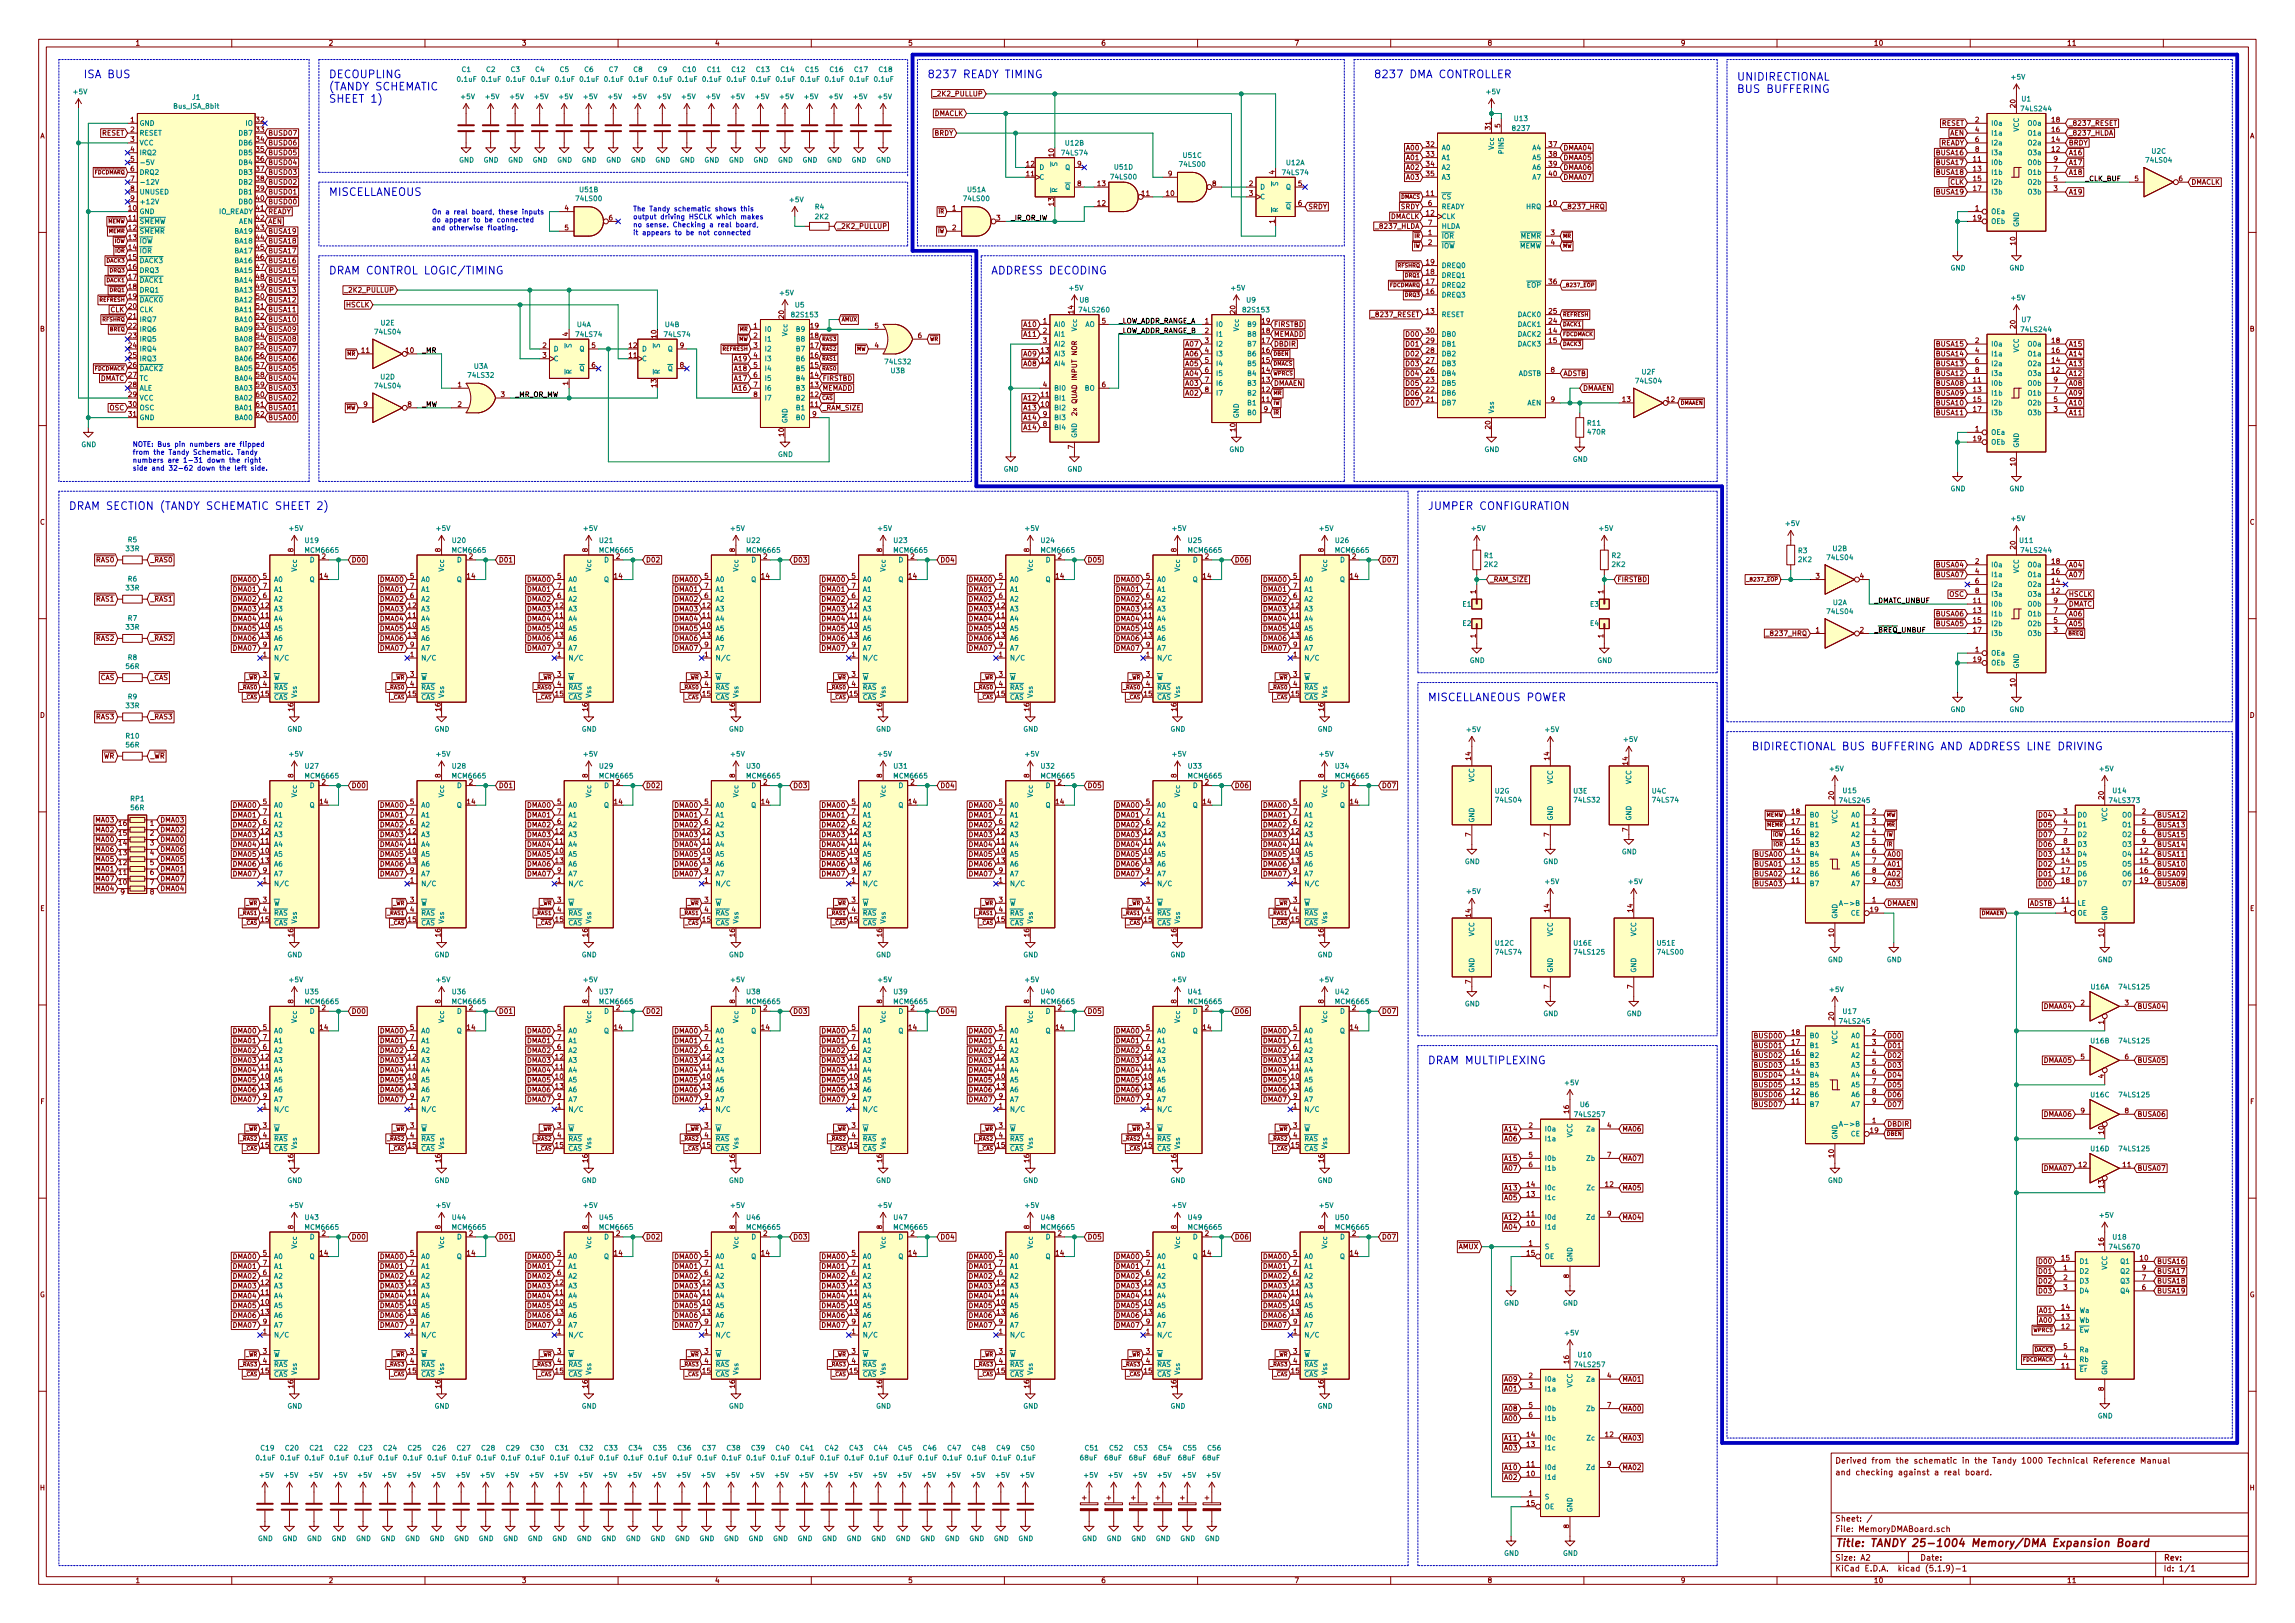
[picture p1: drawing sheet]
<svg xmlns="http://www.w3.org/2000/svg" width="594mm" height="420mm" viewBox="0 0 594 420" stroke-linecap="round" stroke-linejoin="round" font-family="sans-serif">
<defs><g id="words">
<g font-size="2.8" fill="#0000c2">
<text x="21.6" y="20.2">ISA BUS</text>
<text x="85.1" y="20.2">DECOUPLING</text>
<text x="85.1" y="23.4">(TANDY SCHEMATIC</text>
<text x="240" y="20.2">8237 READY TIMING</text>
<text x="355.6" y="20.2">8237 DMA CONTROLLER</text>
<text x="449.6" y="20.9">UNIDIRECTIONAL</text>
<text x="85.1" y="26.6">SHEET 1)</text>
<text x="449.6" y="24">BUS BUFFERING</text>
<text x="85.1" y="50.7">MISCELLANEOUS</text>
<text x="85.1" y="71">DRAM CONTROL LOGIC/TIMING</text>
<text x="256.5" y="71">ADDRESS DECODING</text>
<text x="17.8" y="132">DRAM SECTION (TANDY SCHEMATIC SHEET 2)</text>
<text x="369.6" y="132">JUMPER CONFIGURATION</text>
<text x="369.6" y="181.5">MISCELLANEOUS POWER</text>
<text x="453.4" y="194.2">BIDIRECTIONAL BUS BUFFERING AND ADDRESS LINE DRIVING</text>
<text x="369.6" y="275.5">DRAM MULTIPLEXING</text>
</g>
<text font-size="2.8" fill="#840000" x="475" y="400.4">Title: TANDY 25-1004 Memory/DMA Expansion Board</text>
<g font-size="2.1" fill="#840000">
<text x="475" y="381.9">and checking against a real board.</text>
<text x="475" y="378.9">Derived from the schematic in the Tandy 1000 Technical Reference Manual</text>
<text x="475" y="393.9">Sheet: /</text>
<text x="475" y="396.6">File: MemoryDMABoard.sch</text>
<text x="475" y="406.8">KiCad E.D.A. kicad (5.1.9)-1</text>
<text x="475" y="404">Size: A2</text>
<text x="497" y="404">Date:</text>
<text x="560" y="404">Rev:</text>
<text x="560" y="406.8">Id: 1/1</text>
</g>
<g font-size="1.8" fill="#840000">
<text x="35" y="11.8">1</text>
<text x="85" y="11.8">2</text>
<text x="135" y="11.8">3</text>
<text x="185" y="11.8">4</text>
<text x="235" y="11.8">5</text>
<text x="285" y="11.8">6</text>
<text x="335" y="11.8">7</text>
<text x="385" y="11.8">8</text>
<text x="435" y="11.8">9</text>
<text x="485" y="11.8">10</text>
<text x="535" y="11.8">11</text>
<text x="242.2" y="24.9">_2K2_PULLUP</text>
<text x="521.7" y="27.8" transform="rotate(-90 521.7 27.8)">20</text>
<text x="10.4" y="35.8">A</text>
<text x="26.3" y="35.1">RESET</text>
<text x="33.8" y="31.7">1</text>
<text x="33.8" y="34.2">2</text>
<text x="66.3" y="31.7">32</text>
<text x="66.3" y="34.2">33</text>
<text x="69.4" y="35.1">BUSD07</text>
<text x="241.7" y="30">DMACLK</text>
<text x="241.9" y="35.1">BRDY</text>
<text x="385.8" y="33.5" transform="rotate(-90 385.8 33.5)">31</text>
<text x="388.4" y="33" transform="rotate(-90 388.4 33)">5</text>
<text x="502.6" y="32.6">RESET</text>
<text x="504.7" y="35.1">AEN</text>
<text x="511.3" y="31.7">2</text>
<text x="511.3" y="34.2">4</text>
<text x="531.2" y="34.2">16</text>
<text x="531.2" y="31.7">18</text>
<text x="535.5" y="35.1">_8237_HLDA</text>
<text x="535.5" y="32.6">_8237_RESET</text>
<text x="582.4" y="35.8">A</text>
<text x="33.8" y="36.7">3</text>
<text x="33.8" y="39.3">4</text>
<text x="33.8" y="41.8">5</text>
<text x="66.3" y="36.7">34</text>
<text x="66.3" y="39.3">35</text>
<text x="66.3" y="41.8">36</text>
<text x="69.4" y="40.2">BUSD05</text>
<text x="69.4" y="37.6">BUSD06</text>
<text x="272.8" y="40.5" transform="rotate(-90 272.8 40.5)">10</text>
<text x="364.3" y="41.4">A01</text>
<text x="364.3" y="38.9">A00</text>
<text x="369.2" y="38">32</text>
<text x="369.2" y="40.6">33</text>
<text x="401" y="38">37</text>
<text x="401" y="40.6">38</text>
<text x="404.6" y="38.9">DMAA04</text>
<text x="404.6" y="41.4">DMAA05</text>
<text x="501.5" y="40.2">BUSA16</text>
<text x="502.3" y="37.6">READY</text>
<text x="510.8" y="41.8">11</text>
<text x="511.3" y="36.7">6</text>
<text x="511.3" y="39.3">8</text>
<text x="531.2" y="39.3">12</text>
<text x="531.2" y="36.7">14</text>
<text x="531.6" y="41.8">9</text>
<text x="535.5" y="40.2">A16</text>
<text x="535.5" y="37.6">BRDY</text>
<text x="33.8" y="44.4">6</text>
<text x="33.8" y="46.9">7</text>
<text x="66.3" y="44.4">37</text>
<text x="66.3" y="46.9">38</text>
<text x="69.4" y="45.3">BUSD03</text>
<text x="69.4" y="42.7">BUSD04</text>
<text x="69.4" y="47.8">BUSD02</text>
<text x="265.7" y="45.6">11</text>
<text x="265.7" y="43.1">12</text>
<text x="278.9" y="43.1">9</text>
<text x="302.4" y="45.6">9</text>
<text x="329.9" y="45.1" transform="rotate(-90 329.9 45.1)">4</text>
<text x="364.3" y="46.5">A03</text>
<text x="364.3" y="44">A02</text>
<text x="369.2" y="43.1">34</text>
<text x="369.2" y="45.6">35</text>
<text x="401" y="43.1">39</text>
<text x="401" y="45.6">40</text>
<text x="404.6" y="44">DMAA06</text>
<text x="404.6" y="46.5">DMAA07</text>
<text x="501.5" y="42.7">BUSA17</text>
<text x="501.5" y="45.3">BUSA18</text>
<text x="504.9" y="47.8">CLK</text>
<text x="510.8" y="44.4">13</text>
<text x="510.8" y="46.9">15</text>
<text x="531.6" y="46.9">5</text>
<text x="531.6" y="44.4">7</text>
<text x="535.5" y="42.7">A17</text>
<text x="535.5" y="45.3">A18</text>
<text x="552.6" y="46.9">5</text>
<text x="564" y="46.9">6</text>
<text x="567.2" y="47.8">DMACLK</text>
<text x="33.8" y="49.4">8</text>
<text x="33.8" y="52">9</text>
<text x="66.3" y="49.4">39</text>
<text x="66.3" y="52">40</text>
<text x="69.4" y="52.9">BUSD00</text>
<text x="69.4" y="50.3">BUSD01</text>
<text x="272.8" y="53.2" transform="rotate(-90 272.8 53.2)">13</text>
<text x="278.9" y="48.2">8</text>
<text x="284.1" y="53.3">12</text>
<text x="284.1" y="48.2">13</text>
<text x="295.6" y="50.7">11</text>
<text x="301.9" y="50.7">10</text>
<text x="313.8" y="48.2">8</text>
<text x="323.4" y="48.2">2</text>
<text x="323.4" y="50.7">3</text>
<text x="336.1" y="48.2">5</text>
<text x="336.1" y="53.3">6</text>
<text x="369.2" y="50.7">11</text>
<text x="369.7" y="53.3">6</text>
<text x="401" y="53.3">10</text>
<text x="501.5" y="50.3">BUSA19</text>
<text x="510.8" y="49.4">17</text>
<text x="531.6" y="49.4">3</text>
<text x="535.5" y="50.3">A19</text>
<text x="33.3" y="54.5">10</text>
<text x="33.3" y="57.1">11</text>
<text x="33.3" y="59.6">12</text>
<text x="66.3" y="54.5">41</text>
<text x="66.3" y="57.1">42</text>
<text x="66.3" y="59.6">43</text>
<text x="69.4" y="55.4">READY</text>
<text x="69.4" y="58">AEN</text>
<text x="146.2" y="54.5">4</text>
<text x="146.2" y="59.6">5</text>
<text x="157.6" y="57.1">6</text>
<text x="216.7" y="59.2">_2K2_PULLUP</text>
<text x="246.5" y="54.5">1</text>
<text x="246.5" y="59.6">2</text>
<text x="258" y="57.1">3</text>
<text x="329.9" y="57.8" transform="rotate(-90 329.9 57.8)">1</text>
<text x="338.6" y="54.1">SRDY</text>
<text x="356.7" y="59.2">_8237_HLDA</text>
<text x="359.8" y="56.7">DMACLK</text>
<text x="362.6" y="54.1">SRDY</text>
<text x="369.2" y="55.8">12</text>
<text x="369.7" y="58.3">7</text>
<text x="404.6" y="54.1">_8237_HRQ</text>
<text x="510.8" y="57.1">19</text>
<text x="511.3" y="54.5">1</text>
<text x="33.3" y="62.1">13</text>
<text x="33.3" y="64.7">14</text>
<text x="66.3" y="62.1">44</text>
<text x="66.3" y="64.7">45</text>
<text x="69.4" y="65.6">BUSA17</text>
<text x="69.4" y="63">BUSA18</text>
<text x="69.4" y="60.5">BUSA19</text>
<text x="369.7" y="60.9">1</text>
<text x="369.7" y="63.4">2</text>
<text x="401.5" y="60.9">3</text>
<text x="401.5" y="63.4">4</text>
<text x="521.7" y="63.4" transform="rotate(-90 521.7 63.4)">10</text>
<text x="33.3" y="67.2">15</text>
<text x="33.3" y="69.8">16</text>
<text x="66.3" y="67.2">46</text>
<text x="66.3" y="69.8">47</text>
<text x="69.4" y="68.1">BUSA16</text>
<text x="69.4" y="70.7">BUSA15</text>
<text x="369.2" y="71">18</text>
<text x="369.2" y="68.5">19</text>
<text x="33.3" y="72.3">17</text>
<text x="33.3" y="74.8">18</text>
<text x="33.3" y="77.4">19</text>
<text x="66.3" y="72.3">48</text>
<text x="66.3" y="74.8">49</text>
<text x="66.3" y="77.4">50</text>
<text x="69.4" y="73.2">BUSA14</text>
<text x="69.4" y="75.7">BUSA13</text>
<text x="89.8" y="75.7">_2K2_PULLUP</text>
<text x="369.2" y="76.1">16</text>
<text x="369.2" y="73.6">17</text>
<text x="401" y="73.6">36</text>
<text x="28.6" y="80.8">CLK</text>
<text x="33.3" y="79.9">20</text>
<text x="33.3" y="82.5">21</text>
<text x="66.3" y="79.9">51</text>
<text x="66.3" y="82.5">52</text>
<text x="69.4" y="83.4">BUSA10</text>
<text x="69.4" y="78.3">BUSA12</text>
<text x="69.4" y="80.8">BUSA11</text>
<text x="89.6" y="79.5">HSCLK</text>
<text x="202.9" y="82.4" transform="rotate(-90 202.9 82.4)">20</text>
<text x="270" y="83.7">1</text>
<text x="277.9" y="81.1" transform="rotate(-90 277.9 81.1)">14</text>
<text x="285.3" y="83.7">5</text>
<text x="311.9" y="83.7">1</text>
<text x="319.8" y="81.1" transform="rotate(-90 319.8 81.1)">20</text>
<text x="326.7" y="83.7">19</text>
<text x="355.7" y="82.1">_8237_RESET</text>
<text x="369.2" y="81.2">13</text>
<text x="401" y="83.7">24</text>
<text x="401" y="81.2">25</text>
<text x="10.4" y="85.8">B</text>
<text x="33.3" y="85">22</text>
<text x="33.3" y="87.5">23</text>
<text x="66.3" y="85">53</text>
<text x="66.3" y="87.5">54</text>
<text x="69.4" y="85.9">BUSA09</text>
<text x="69.4" y="88.4">BUSA08</text>
<text x="147.1" y="87" transform="rotate(-90 147.1 87)">4</text>
<text x="169.9" y="87.5" transform="rotate(-90 169.9 87.5)">10</text>
<text x="195.1" y="85">1</text>
<text x="195.1" y="87.5">2</text>
<text x="209.9" y="87.5">18</text>
<text x="209.9" y="85">19</text>
<text x="226.5" y="85">5</text>
<text x="237.6" y="87.5">6</text>
<text x="265.2" y="84.6">A10</text>
<text x="265.2" y="87.2">A11</text>
<text x="270" y="86.3">2</text>
<text x="270" y="88.8">3</text>
<text x="307.1" y="89.7">A07</text>
<text x="311.9" y="86.3">2</text>
<text x="311.9" y="88.8">3</text>
<text x="326.7" y="88.8">17</text>
<text x="326.7" y="86.3">18</text>
<text x="329.7" y="84.6">FIRSTBD</text>
<text x="329.7" y="87.2">MEMADD</text>
<text x="329.7" y="89.7">DBDIR</text>
<text x="364.3" y="87.2">D00</text>
<text x="364.3" y="89.7">D01</text>
<text x="369.2" y="88.8">29</text>
<text x="369.2" y="86.3">30</text>
<text x="401" y="86.3">14</text>
<text x="401" y="88.8">15</text>
<text x="501.5" y="89.7">BUSA15</text>
<text x="511.3" y="88.8">2</text>
<text x="521.7" y="85" transform="rotate(-90 521.7 85)">20</text>
<text x="531.2" y="88.8">18</text>
<text x="535.5" y="89.7">A15</text>
<text x="582.4" y="85.8">B</text>
<text x="33.3" y="90.1">24</text>
<text x="33.3" y="92.6">25</text>
<text x="33.3" y="95.2">26</text>
<text x="66.3" y="90.1">55</text>
<text x="66.3" y="92.6">56</text>
<text x="66.3" y="95.2">57</text>
<text x="69.4" y="91">BUSA07</text>
<text x="69.4" y="93.5">BUSA06</text>
<text x="93.6" y="91.4">11</text>
<text x="105.1" y="91.4">10</text>
<text x="140.5" y="90.1">2</text>
<text x="140.5" y="92.6">3</text>
<text x="153.2" y="90.1">5</text>
<text x="153.2" y="95.2">6</text>
<text x="162.9" y="92.6">11</text>
<text x="162.9" y="90.1">12</text>
<text x="176" y="95.2">8</text>
<text x="176" y="90.1">9</text>
<text x="190.3" y="93.5">A19</text>
<text x="195.1" y="90.1">3</text>
<text x="195.1" y="92.6">4</text>
<text x="195.1" y="95.2">5</text>
<text x="209.9" y="95.2">15</text>
<text x="209.9" y="92.6">16</text>
<text x="209.9" y="90.1">17</text>
<text x="226.5" y="90.1">4</text>
<text x="265.2" y="92.2">A09</text>
<text x="265.2" y="94.8">A08</text>
<text x="269.5" y="93.9">12</text>
<text x="269.5" y="91.4">13</text>
<text x="307.1" y="94.8">A05</text>
<text x="307.1" y="92.2">A06</text>
<text x="311.9" y="91.4">4</text>
<text x="311.9" y="93.9">5</text>
<text x="326.7" y="93.9">15</text>
<text x="326.7" y="91.4">16</text>
<text x="364.3" y="92.2">D02</text>
<text x="364.3" y="94.8">D03</text>
<text x="369.2" y="93.9">27</text>
<text x="369.2" y="91.4">28</text>
<text x="501.5" y="92.2">BUSA14</text>
<text x="501.5" y="94.8">BUSA13</text>
<text x="511.3" y="91.4">4</text>
<text x="511.3" y="93.9">6</text>
<text x="531.2" y="93.9">14</text>
<text x="531.2" y="91.4">16</text>
<text x="535.5" y="92.2">A14</text>
<text x="535.5" y="94.8">A13</text>
<text x="25.9" y="98.6">DMATC</text>
<text x="33.3" y="97.7">27</text>
<text x="33.3" y="100.2">28</text>
<text x="66.3" y="97.7">58</text>
<text x="66.3" y="100.2">59</text>
<text x="69.4" y="96.1">BUSA05</text>
<text x="69.4" y="98.6">BUSA04</text>
<text x="69.4" y="101.1">BUSA03</text>
<text x="118.5" y="100.2">1</text>
<text x="147.1" y="99.7" transform="rotate(-90 147.1 99.7)">1</text>
<text x="169.9" y="100.2" transform="rotate(-90 169.9 100.2)">13</text>
<text x="190.3" y="96.1">A18</text>
<text x="190.3" y="101.1">A16</text>
<text x="190.3" y="98.6">A17</text>
<text x="195.1" y="97.7">6</text>
<text x="195.1" y="100.2">7</text>
<text x="209.9" y="100.2">13</text>
<text x="209.9" y="97.7">14</text>
<text x="212.9" y="101.1">MEMADD</text>
<text x="212.9" y="98.6">FIRSTBD</text>
<text x="270" y="100.2">4</text>
<text x="285.3" y="100.2">6</text>
<text x="307.1" y="97.3">A04</text>
<text x="307.1" y="99.9">A03</text>
<text x="311.9" y="96.4">6</text>
<text x="311.9" y="99">7</text>
<text x="311.9" y="101.5">8</text>
<text x="326.7" y="101.5">12</text>
<text x="326.7" y="99">13</text>
<text x="326.7" y="96.4">14</text>
<text x="329.7" y="99.9">DMAAEN</text>
<text x="364.3" y="97.3">D04</text>
<text x="364.3" y="99.9">D05</text>
<text x="369.2" y="101.5">22</text>
<text x="369.2" y="99">23</text>
<text x="369.2" y="96.4">26</text>
<text x="401.5" y="96.4">8</text>
<text x="404.6" y="97.3">ADSTB</text>
<text x="409.7" y="101.1">DMAAEN</text>
<text x="501.5" y="99.9">BUSA08</text>
<text x="501.5" y="97.3">BUSA12</text>
<text x="510.8" y="99">11</text>
<text x="510.8" y="101.5">13</text>
<text x="511.3" y="96.4">8</text>
<text x="531.2" y="96.4">12</text>
<text x="531.6" y="101.5">7</text>
<text x="531.6" y="99">9</text>
<text x="535.5" y="99.9">A08</text>
<text x="535.5" y="97.3">A12</text>
<text x="28.4" y="106.2">OSC</text>
<text x="33.3" y="102.8">29</text>
<text x="33.3" y="105.3">30</text>
<text x="33.3" y="107.9">31</text>
<text x="66.3" y="102.8">60</text>
<text x="66.3" y="105.3">61</text>
<text x="66.3" y="107.9">62</text>
<text x="69.4" y="103.7">BUSA02</text>
<text x="69.4" y="106.2">BUSA01</text>
<text x="94.1" y="105.3">9</text>
<text x="105.6" y="105.3">8</text>
<text x="118.5" y="105.3">2</text>
<text x="129.7" y="102.8">3</text>
<text x="195.1" y="102.8">8</text>
<text x="209.9" y="105.3">11</text>
<text x="209.9" y="102.8">12</text>
<text x="210.3" y="107.9">9</text>
<text x="212.9" y="106.2">_RAM_SIZE</text>
<text x="265.2" y="103.7">A12</text>
<text x="265.2" y="106.2">A13</text>
<text x="269.5" y="105.3">10</text>
<text x="269.5" y="102.8">11</text>
<text x="270" y="107.9">9</text>
<text x="278.8" y="106.9" transform="rotate(-90 278.8 106.9)">2x QUAD INPUT NOR</text>
<text x="307.1" y="102.4">A02</text>
<text x="326.7" y="104.1">11</text>
<text x="327.2" y="106.6">9</text>
<text x="364.3" y="102.4">D06</text>
<text x="364.3" y="104.9">D07</text>
<text x="369.2" y="104.1">21</text>
<text x="401.5" y="104.1">9</text>
<text x="420" y="104.1">13</text>
<text x="431.5" y="104.1">12</text>
<text x="501.5" y="102.4">BUSA09</text>
<text x="501.5" y="104.9">BUSA10</text>
<text x="501.5" y="107.5">BUSA11</text>
<text x="510.8" y="104.1">15</text>
<text x="510.8" y="106.6">17</text>
<text x="531.6" y="106.6">3</text>
<text x="531.6" y="104.1">5</text>
<text x="535.5" y="102.4">A09</text>
<text x="535.5" y="104.9">A10</text>
<text x="535.5" y="107.5">A11</text>
<text x="69.4" y="108.8">BUSA00</text>
<text x="202.9" y="112.9" transform="rotate(-90 202.9 112.9)">10</text>
<text x="265.2" y="111.3">A14</text>
<text x="265.2" y="108.8">A14</text>
<text x="270" y="110.4">8</text>
<text x="319.8" y="111.6" transform="rotate(-90 319.8 111.6)">10</text>
<text x="385.8" y="111" transform="rotate(-90 385.8 111)">20</text>
<text x="511.3" y="111.7">1</text>
<text x="277.9" y="116.2" transform="rotate(-90 277.9 116.2)">7</text>
<text x="510.8" y="114.2">19</text>
<text x="521.7" y="120.5" transform="rotate(-90 521.7 120.5)">10</text>
<text x="10.4" y="135.8">C</text>
<text x="582.4" y="135.8">C</text>
<text x="75.9" y="142.9" transform="rotate(-90 75.9 142.9)">8</text>
<text x="114" y="142.9" transform="rotate(-90 114 142.9)">8</text>
<text x="152.1" y="142.9" transform="rotate(-90 152.1 142.9)">8</text>
<text x="190.2" y="142.9" transform="rotate(-90 190.2 142.9)">8</text>
<text x="228.3" y="142.9" transform="rotate(-90 228.3 142.9)">8</text>
<text x="266.4" y="142.9" transform="rotate(-90 266.4 142.9)">8</text>
<text x="304.5" y="142.9" transform="rotate(-90 304.5 142.9)">8</text>
<text x="342.6" y="142.9" transform="rotate(-90 342.6 142.9)">8</text>
<text x="521.7" y="142.1" transform="rotate(-90 521.7 142.1)">20</text>
<text x="25" y="145.6">RAS0</text>
<text x="38.9" y="145.6">_RAS0</text>
<text x="68.1" y="149.8">5</text>
<text x="82.9" y="149.8">14</text>
<text x="83.3" y="144.7">2</text>
<text x="91" y="145.6">D00</text>
<text x="106.2" y="149.8">5</text>
<text x="121" y="149.8">14</text>
<text x="121.4" y="144.7">2</text>
<text x="129.1" y="145.6">D01</text>
<text x="144.3" y="149.8">5</text>
<text x="159.1" y="149.8">14</text>
<text x="159.5" y="144.7">2</text>
<text x="167.2" y="145.6">D02</text>
<text x="182.4" y="149.8">5</text>
<text x="197.2" y="149.8">14</text>
<text x="197.6" y="144.7">2</text>
<text x="205.3" y="145.6">D03</text>
<text x="220.5" y="149.8">5</text>
<text x="235.3" y="149.8">14</text>
<text x="235.7" y="144.7">2</text>
<text x="243.4" y="145.6">D04</text>
<text x="258.6" y="149.8">5</text>
<text x="273.4" y="149.8">14</text>
<text x="273.8" y="144.7">2</text>
<text x="281.5" y="145.6">D05</text>
<text x="296.7" y="149.8">5</text>
<text x="311.5" y="149.8">14</text>
<text x="311.9" y="144.7">2</text>
<text x="319.6" y="145.6">D06</text>
<text x="334.8" y="149.8">5</text>
<text x="349.6" y="149.8">14</text>
<text x="350" y="144.7">2</text>
<text x="357.7" y="145.6">D07</text>
<text x="470.1" y="149.8">3</text>
<text x="481.5" y="149.8">4</text>
<text x="501.5" y="149.4">BUSA07</text>
<text x="501.5" y="146.9">BUSA04</text>
<text x="511.3" y="146">2</text>
<text x="511.3" y="148.5">4</text>
<text x="531.2" y="148.5">16</text>
<text x="531.2" y="146">18</text>
<text x="535.5" y="146.9">A04</text>
<text x="535.5" y="149.4">A07</text>
<text x="25" y="155.7">RAS1</text>
<text x="38.9" y="155.7">_RAS1</text>
<text x="60.5" y="150.7">DMA00</text>
<text x="60.5" y="153.2">DMA01</text>
<text x="60.5" y="155.7">DMA02</text>
<text x="68.1" y="154.9">6</text>
<text x="68.1" y="152.3">7</text>
<text x="98.6" y="150.7">DMA00</text>
<text x="98.6" y="153.2">DMA01</text>
<text x="98.6" y="155.7">DMA02</text>
<text x="106.2" y="154.9">6</text>
<text x="106.2" y="152.3">7</text>
<text x="136.7" y="150.7">DMA00</text>
<text x="136.7" y="153.2">DMA01</text>
<text x="136.7" y="155.7">DMA02</text>
<text x="144.3" y="154.9">6</text>
<text x="144.3" y="152.3">7</text>
<text x="174.8" y="155.7">DMA02</text>
<text x="174.8" y="150.7">DMA00</text>
<text x="174.8" y="153.2">DMA01</text>
<text x="182.4" y="154.9">6</text>
<text x="182.4" y="152.3">7</text>
<text x="212.9" y="150.7">DMA00</text>
<text x="212.9" y="153.2">DMA01</text>
<text x="212.9" y="155.7">DMA02</text>
<text x="220.5" y="154.9">6</text>
<text x="220.5" y="152.3">7</text>
<text x="251" y="150.7">DMA00</text>
<text x="251" y="153.2">DMA01</text>
<text x="251" y="155.7">DMA02</text>
<text x="258.6" y="154.9">6</text>
<text x="258.6" y="152.3">7</text>
<text x="289.1" y="150.7">DMA00</text>
<text x="289.1" y="153.2">DMA01</text>
<text x="289.1" y="155.7">DMA02</text>
<text x="296.7" y="154.9">6</text>
<text x="296.7" y="152.3">7</text>
<text x="327.2" y="155.7">DMA02</text>
<text x="327.2" y="150.7">DMA00</text>
<text x="327.2" y="153.2">DMA01</text>
<text x="334.8" y="154.9">6</text>
<text x="334.8" y="152.3">7</text>
<text x="382" y="153.7" transform="rotate(-90 382 153.7)">1</text>
<text x="385.6" y="150.7">_RAM_SIZE</text>
<text x="415" y="153.7" transform="rotate(-90 415 153.7)">1</text>
<text x="418.6" y="150.7">FIRSTBD</text>
<text x="504.6" y="154.5">OSC</text>
<text x="511.3" y="151">6</text>
<text x="511.3" y="153.6">8</text>
<text x="531.2" y="153.6">12</text>
<text x="531.2" y="151">14</text>
<text x="535.5" y="154.5">HSCLK</text>
<text x="60.5" y="160.8">DMA04</text>
<text x="60.5" y="158.3">DMA03</text>
<text x="67.6" y="159.9">11</text>
<text x="67.6" y="157.4">12</text>
<text x="98.6" y="160.8">DMA04</text>
<text x="98.6" y="158.3">DMA03</text>
<text x="105.7" y="159.9">11</text>
<text x="105.7" y="157.4">12</text>
<text x="136.7" y="160.8">DMA04</text>
<text x="136.7" y="158.3">DMA03</text>
<text x="143.8" y="159.9">11</text>
<text x="143.8" y="157.4">12</text>
<text x="174.8" y="158.3">DMA03</text>
<text x="174.8" y="160.8">DMA04</text>
<text x="181.9" y="159.9">11</text>
<text x="181.9" y="157.4">12</text>
<text x="212.9" y="158.3">DMA03</text>
<text x="212.9" y="160.8">DMA04</text>
<text x="220" y="159.9">11</text>
<text x="220" y="157.4">12</text>
<text x="251" y="158.3">DMA03</text>
<text x="251" y="160.8">DMA04</text>
<text x="258.1" y="159.9">11</text>
<text x="258.1" y="157.4">12</text>
<text x="289.1" y="158.3">DMA03</text>
<text x="289.1" y="160.8">DMA04</text>
<text x="296.2" y="159.9">11</text>
<text x="296.2" y="157.4">12</text>
<text x="327.2" y="158.3">DMA03</text>
<text x="327.2" y="160.8">DMA04</text>
<text x="334.3" y="159.9">11</text>
<text x="334.3" y="157.4">12</text>
<text x="501.5" y="159.6">BUSA06</text>
<text x="510.8" y="156.1">11</text>
<text x="510.8" y="158.7">13</text>
<text x="510.8" y="161.2">15</text>
<text x="531.6" y="161.2">5</text>
<text x="531.6" y="158.7">7</text>
<text x="531.6" y="156.1">9</text>
<text x="535.5" y="159.6">A06</text>
<text x="535.5" y="157">DMATC</text>
<text x="25" y="165.9">RAS2</text>
<text x="38.9" y="165.9">_RAS2</text>
<text x="60.5" y="165.9">DMA06</text>
<text x="60.5" y="163.4">DMA05</text>
<text x="67.6" y="162.5">10</text>
<text x="67.6" y="165">13</text>
<text x="68.1" y="167.6">9</text>
<text x="98.6" y="165.9">DMA06</text>
<text x="98.6" y="163.4">DMA05</text>
<text x="105.7" y="162.5">10</text>
<text x="105.7" y="165">13</text>
<text x="106.2" y="167.6">9</text>
<text x="136.7" y="163.4">DMA05</text>
<text x="136.7" y="165.9">DMA06</text>
<text x="143.8" y="162.5">10</text>
<text x="143.8" y="165">13</text>
<text x="144.3" y="167.6">9</text>
<text x="174.8" y="163.4">DMA05</text>
<text x="174.8" y="165.9">DMA06</text>
<text x="181.9" y="162.5">10</text>
<text x="181.9" y="165">13</text>
<text x="182.4" y="167.6">9</text>
<text x="212.9" y="163.4">DMA05</text>
<text x="212.9" y="165.9">DMA06</text>
<text x="220" y="162.5">10</text>
<text x="220" y="165">13</text>
<text x="220.5" y="167.6">9</text>
<text x="251" y="163.4">DMA05</text>
<text x="251" y="165.9">DMA06</text>
<text x="258.1" y="162.5">10</text>
<text x="258.1" y="165">13</text>
<text x="258.6" y="167.6">9</text>
<text x="289.1" y="163.4">DMA05</text>
<text x="289.1" y="165.9">DMA06</text>
<text x="296.2" y="162.5">10</text>
<text x="296.2" y="165">13</text>
<text x="296.7" y="167.6">9</text>
<text x="327.2" y="165.9">DMA06</text>
<text x="327.2" y="163.4">DMA05</text>
<text x="334.3" y="162.5">10</text>
<text x="334.3" y="165">13</text>
<text x="334.8" y="167.6">9</text>
<text x="382" y="165.1" transform="rotate(-90 382 165.1)">1</text>
<text x="415" y="165.1" transform="rotate(-90 415 165.1)">1</text>
<text x="458" y="164.6">_8237_HRQ</text>
<text x="470.1" y="163.7">1</text>
<text x="481.5" y="163.7">2</text>
<text x="501.5" y="162.1">BUSA05</text>
<text x="510.8" y="163.7">17</text>
<text x="531.6" y="163.7">3</text>
<text x="535.5" y="162.1">A05</text>
<text x="60.5" y="168.4">DMA07</text>
<text x="68.1" y="170.1">1</text>
<text x="98.6" y="168.4">DMA07</text>
<text x="106.2" y="170.1">1</text>
<text x="136.7" y="168.4">DMA07</text>
<text x="144.3" y="170.1">1</text>
<text x="174.8" y="168.4">DMA07</text>
<text x="182.4" y="170.1">1</text>
<text x="212.9" y="168.4">DMA07</text>
<text x="220.5" y="170.1">1</text>
<text x="251" y="168.4">DMA07</text>
<text x="258.6" y="170.1">1</text>
<text x="289.1" y="168.4">DMA07</text>
<text x="296.7" y="170.1">1</text>
<text x="327.2" y="168.4">DMA07</text>
<text x="334.8" y="170.1">1</text>
<text x="510.8" y="171.4">19</text>
<text x="511.3" y="168.8">1</text>
<text x="26" y="176.1">CAS</text>
<text x="38.9" y="176.1">_CAS</text>
<text x="68.1" y="175.2">3</text>
<text x="68.1" y="177.7">4</text>
<text x="106.2" y="175.2">3</text>
<text x="106.2" y="177.7">4</text>
<text x="144.3" y="175.2">3</text>
<text x="144.3" y="177.7">4</text>
<text x="182.4" y="175.2">3</text>
<text x="182.4" y="177.7">4</text>
<text x="220.5" y="175.2">3</text>
<text x="220.5" y="177.7">4</text>
<text x="258.6" y="175.2">3</text>
<text x="258.6" y="177.7">4</text>
<text x="296.7" y="175.2">3</text>
<text x="296.7" y="177.7">4</text>
<text x="334.8" y="175.2">3</text>
<text x="334.8" y="177.7">4</text>
<text x="521.7" y="177.7" transform="rotate(-90 521.7 177.7)">10</text>
<text x="10.4" y="185.8">D</text>
<text x="67.6" y="180.3">15</text>
<text x="75.9" y="184" transform="rotate(-90 75.9 184)">16</text>
<text x="105.7" y="180.3">15</text>
<text x="114" y="184" transform="rotate(-90 114 184)">16</text>
<text x="143.8" y="180.3">15</text>
<text x="152.1" y="184" transform="rotate(-90 152.1 184)">16</text>
<text x="181.9" y="180.3">15</text>
<text x="190.2" y="184" transform="rotate(-90 190.2 184)">16</text>
<text x="220" y="180.3">15</text>
<text x="228.3" y="184" transform="rotate(-90 228.3 184)">16</text>
<text x="258.1" y="180.3">15</text>
<text x="266.4" y="184" transform="rotate(-90 266.4 184)">16</text>
<text x="296.2" y="180.3">15</text>
<text x="304.5" y="184" transform="rotate(-90 304.5 184)">16</text>
<text x="334.3" y="180.3">15</text>
<text x="342.6" y="184" transform="rotate(-90 342.6 184)">16</text>
<text x="582.4" y="185.8">D</text>
<text x="25" y="186.2">RAS3</text>
<text x="38.9" y="186.2">_RAS3</text>
<text x="26.7" y="196.4">WR</text>
<text x="38.9" y="196.4">_WR</text>
<text x="380.7" y="196.7" transform="rotate(-90 380.7 196.7)">14</text>
<text x="401.1" y="196.7" transform="rotate(-90 401.1 196.7)">14</text>
<text x="421.4" y="198" transform="rotate(-90 421.4 198)">14</text>
<text x="75.9" y="201.3" transform="rotate(-90 75.9 201.3)">8</text>
<text x="83.3" y="203.1">2</text>
<text x="114" y="201.3" transform="rotate(-90 114 201.3)">8</text>
<text x="121.4" y="203.1">2</text>
<text x="152.1" y="201.3" transform="rotate(-90 152.1 201.3)">8</text>
<text x="159.5" y="203.1">2</text>
<text x="190.2" y="201.3" transform="rotate(-90 190.2 201.3)">8</text>
<text x="197.6" y="203.1">2</text>
<text x="228.3" y="201.3" transform="rotate(-90 228.3 201.3)">8</text>
<text x="235.7" y="203.1">2</text>
<text x="266.4" y="201.3" transform="rotate(-90 266.4 201.3)">8</text>
<text x="273.8" y="203.1">2</text>
<text x="304.5" y="201.3" transform="rotate(-90 304.5 201.3)">8</text>
<text x="311.9" y="203.1">2</text>
<text x="342.6" y="201.3" transform="rotate(-90 342.6 201.3)">8</text>
<text x="350" y="203.1">2</text>
<text x="60.5" y="209.1">DMA00</text>
<text x="68.1" y="208.2">5</text>
<text x="82.9" y="208.2">14</text>
<text x="91" y="204">D00</text>
<text x="98.6" y="209.1">DMA00</text>
<text x="106.2" y="208.2">5</text>
<text x="121" y="208.2">14</text>
<text x="129.1" y="204">D01</text>
<text x="136.7" y="209.1">DMA00</text>
<text x="144.3" y="208.2">5</text>
<text x="159.1" y="208.2">14</text>
<text x="167.2" y="204">D02</text>
<text x="174.8" y="209.1">DMA00</text>
<text x="182.4" y="208.2">5</text>
<text x="197.2" y="208.2">14</text>
<text x="205.3" y="204">D03</text>
<text x="212.9" y="209.1">DMA00</text>
<text x="220.5" y="208.2">5</text>
<text x="235.3" y="208.2">14</text>
<text x="243.4" y="204">D04</text>
<text x="251" y="209.1">DMA00</text>
<text x="258.6" y="208.2">5</text>
<text x="273.4" y="208.2">14</text>
<text x="281.5" y="204">D05</text>
<text x="289.1" y="209.1">DMA00</text>
<text x="296.7" y="208.2">5</text>
<text x="311.5" y="208.2">14</text>
<text x="319.6" y="204">D06</text>
<text x="327.2" y="209.1">DMA00</text>
<text x="334.8" y="208.2">5</text>
<text x="349.6" y="208.2">14</text>
<text x="357.7" y="204">D07</text>
<text x="474.7" y="206.9" transform="rotate(-90 474.7 206.9)">20</text>
<text x="544.6" y="206.9" transform="rotate(-90 544.6 206.9)">20</text>
<text x="25" y="212.9">MA03</text>
<text x="25" y="215.4">MA02</text>
<text x="30.8" y="213.8">16</text>
<text x="38.9" y="213.8">1</text>
<text x="41.4" y="215.4">DMA02</text>
<text x="41.4" y="212.9">DMA03</text>
<text x="60.5" y="211.6">DMA01</text>
<text x="60.5" y="214.2">DMA02</text>
<text x="67.6" y="215.8">12</text>
<text x="68.1" y="213.3">6</text>
<text x="68.1" y="210.7">7</text>
<text x="98.6" y="211.6">DMA01</text>
<text x="98.6" y="214.2">DMA02</text>
<text x="105.7" y="215.8">12</text>
<text x="106.2" y="213.3">6</text>
<text x="106.2" y="210.7">7</text>
<text x="136.7" y="211.6">DMA01</text>
<text x="136.7" y="214.2">DMA02</text>
<text x="143.8" y="215.8">12</text>
<text x="144.3" y="213.3">6</text>
<text x="144.3" y="210.7">7</text>
<text x="174.8" y="211.6">DMA01</text>
<text x="174.8" y="214.2">DMA02</text>
<text x="181.9" y="215.8">12</text>
<text x="182.4" y="213.3">6</text>
<text x="182.4" y="210.7">7</text>
<text x="212.9" y="214.2">DMA02</text>
<text x="212.9" y="211.6">DMA01</text>
<text x="220" y="215.8">12</text>
<text x="220.5" y="213.3">6</text>
<text x="220.5" y="210.7">7</text>
<text x="251" y="214.2">DMA02</text>
<text x="251" y="211.6">DMA01</text>
<text x="258.1" y="215.8">12</text>
<text x="258.6" y="213.3">6</text>
<text x="258.6" y="210.7">7</text>
<text x="289.1" y="214.2">DMA02</text>
<text x="289.1" y="211.6">DMA01</text>
<text x="296.2" y="215.8">12</text>
<text x="296.7" y="213.3">6</text>
<text x="296.7" y="210.7">7</text>
<text x="327.2" y="211.6">DMA01</text>
<text x="327.2" y="214.2">DMA02</text>
<text x="334.3" y="215.8">12</text>
<text x="334.8" y="213.3">6</text>
<text x="334.8" y="210.7">7</text>
<text x="421.4" y="215.3" transform="rotate(-90 421.4 215.3)">7</text>
<text x="463.9" y="215.8">16</text>
<text x="463.9" y="213.3">17</text>
<text x="463.9" y="210.7">18</text>
<text x="484.7" y="210.7">2</text>
<text x="484.7" y="213.3">3</text>
<text x="484.7" y="215.8">4</text>
<text x="528.1" y="211.6">D04</text>
<text x="528.1" y="214.2">D05</text>
<text x="534.2" y="210.7">3</text>
<text x="534.2" y="213.3">4</text>
<text x="534.2" y="215.8">7</text>
<text x="554.5" y="210.7">2</text>
<text x="554.5" y="213.3">5</text>
<text x="554.5" y="215.8">6</text>
<text x="558.3" y="214.2">BUSA13</text>
<text x="558.3" y="211.6">BUSA12</text>
<text x="25" y="218">MA00</text>
<text x="25" y="220.5">MA06</text>
<text x="30.8" y="221.4">13</text>
<text x="30.8" y="218.9">14</text>
<text x="30.8" y="216.3">15</text>
<text x="38.9" y="216.3">2</text>
<text x="38.9" y="218.9">3</text>
<text x="38.9" y="221.4">4</text>
<text x="41.4" y="218">DMA00</text>
<text x="41.4" y="220.5">DMA06</text>
<text x="60.5" y="216.7">DMA03</text>
<text x="60.5" y="219.2">DMA04</text>
<text x="60.5" y="221.8">DMA05</text>
<text x="67.6" y="220.9">10</text>
<text x="67.6" y="218.4">11</text>
<text x="98.6" y="216.7">DMA03</text>
<text x="98.6" y="219.2">DMA04</text>
<text x="98.6" y="221.8">DMA05</text>
<text x="105.7" y="220.9">10</text>
<text x="105.7" y="218.4">11</text>
<text x="136.7" y="219.2">DMA04</text>
<text x="136.7" y="221.8">DMA05</text>
<text x="136.7" y="216.7">DMA03</text>
<text x="143.8" y="220.9">10</text>
<text x="143.8" y="218.4">11</text>
<text x="174.8" y="216.7">DMA03</text>
<text x="174.8" y="219.2">DMA04</text>
<text x="174.8" y="221.8">DMA05</text>
<text x="181.9" y="220.9">10</text>
<text x="181.9" y="218.4">11</text>
<text x="212.9" y="216.7">DMA03</text>
<text x="212.9" y="219.2">DMA04</text>
<text x="212.9" y="221.8">DMA05</text>
<text x="220" y="220.9">10</text>
<text x="220" y="218.4">11</text>
<text x="251" y="221.8">DMA05</text>
<text x="251" y="219.2">DMA04</text>
<text x="251" y="216.7">DMA03</text>
<text x="258.1" y="220.9">10</text>
<text x="258.1" y="218.4">11</text>
<text x="289.1" y="221.8">DMA05</text>
<text x="289.1" y="219.2">DMA04</text>
<text x="289.1" y="216.7">DMA03</text>
<text x="296.2" y="220.9">10</text>
<text x="296.2" y="218.4">11</text>
<text x="327.2" y="221.8">DMA05</text>
<text x="327.2" y="219.2">DMA04</text>
<text x="327.2" y="216.7">DMA03</text>
<text x="334.3" y="220.9">10</text>
<text x="334.3" y="218.4">11</text>
<text x="380.7" y="216.6" transform="rotate(-90 380.7 216.6)">7</text>
<text x="401.1" y="216.6" transform="rotate(-90 401.1 216.6)">7</text>
<text x="454.5" y="221.8">BUSA00</text>
<text x="463.9" y="220.9">14</text>
<text x="463.9" y="218.4">15</text>
<text x="484.7" y="218.4">5</text>
<text x="484.7" y="220.9">6</text>
<text x="488.5" y="221.8">A00</text>
<text x="528.1" y="221.8">D03</text>
<text x="528.1" y="219.2">D06</text>
<text x="528.1" y="216.7">D07</text>
<text x="533.7" y="220.9">13</text>
<text x="534.2" y="218.4">8</text>
<text x="554" y="220.9">12</text>
<text x="554.5" y="218.4">9</text>
<text x="558.3" y="216.7">BUSA15</text>
<text x="558.3" y="219.2">BUSA14</text>
<text x="558.3" y="221.8">BUSA11</text>
<text x="25" y="223.1">MA05</text>
<text x="25" y="225.6">MA01</text>
<text x="30.8" y="226.5">11</text>
<text x="30.8" y="223.9">12</text>
<text x="38.9" y="223.9">5</text>
<text x="38.9" y="226.5">6</text>
<text x="41.4" y="223.1">DMA05</text>
<text x="41.4" y="225.6">DMA01</text>
<text x="60.5" y="224.3">DMA06</text>
<text x="60.5" y="226.9">DMA07</text>
<text x="67.6" y="223.4">13</text>
<text x="68.1" y="226">9</text>
<text x="98.6" y="224.3">DMA06</text>
<text x="98.6" y="226.9">DMA07</text>
<text x="105.7" y="223.4">13</text>
<text x="106.2" y="226">9</text>
<text x="136.7" y="224.3">DMA06</text>
<text x="136.7" y="226.9">DMA07</text>
<text x="143.8" y="223.4">13</text>
<text x="144.3" y="226">9</text>
<text x="174.8" y="224.3">DMA06</text>
<text x="174.8" y="226.9">DMA07</text>
<text x="181.9" y="223.4">13</text>
<text x="182.4" y="226">9</text>
<text x="212.9" y="224.3">DMA06</text>
<text x="212.9" y="226.9">DMA07</text>
<text x="220" y="223.4">13</text>
<text x="220.5" y="226">9</text>
<text x="251" y="226.9">DMA07</text>
<text x="251" y="224.3">DMA06</text>
<text x="258.1" y="223.4">13</text>
<text x="258.6" y="226">9</text>
<text x="289.1" y="224.3">DMA06</text>
<text x="289.1" y="226.9">DMA07</text>
<text x="296.2" y="223.4">13</text>
<text x="296.7" y="226">9</text>
<text x="327.2" y="226.9">DMA07</text>
<text x="327.2" y="224.3">DMA06</text>
<text x="334.3" y="223.4">13</text>
<text x="334.8" y="226">9</text>
<text x="454.5" y="226.9">BUSA02</text>
<text x="454.5" y="224.3">BUSA01</text>
<text x="463.9" y="226">12</text>
<text x="463.9" y="223.4">13</text>
<text x="484.7" y="223.4">7</text>
<text x="484.7" y="226">8</text>
<text x="488.5" y="224.3">A01</text>
<text x="488.5" y="226.9">A02</text>
<text x="528.1" y="226.9">D01</text>
<text x="528.1" y="224.3">D02</text>
<text x="533.7" y="223.4">14</text>
<text x="533.7" y="226">17</text>
<text x="554" y="223.4">15</text>
<text x="554" y="226">16</text>
<text x="558.3" y="226.9">BUSA09</text>
<text x="558.3" y="224.3">BUSA10</text>
<text x="25" y="228.1">MA07</text>
<text x="25" y="230.7">MA04</text>
<text x="30.8" y="229">10</text>
<text x="31.3" y="231.6">9</text>
<text x="38.9" y="229">7</text>
<text x="38.9" y="231.6">8</text>
<text x="41.4" y="228.1">DMA07</text>
<text x="41.4" y="230.7">DMA04</text>
<text x="68.1" y="228.5">1</text>
<text x="68.1" y="233.6">3</text>
<text x="106.2" y="228.5">1</text>
<text x="106.2" y="233.6">3</text>
<text x="144.3" y="228.5">1</text>
<text x="144.3" y="233.6">3</text>
<text x="182.4" y="228.5">1</text>
<text x="182.4" y="233.6">3</text>
<text x="220.5" y="228.5">1</text>
<text x="220.5" y="233.6">3</text>
<text x="258.6" y="228.5">1</text>
<text x="258.6" y="233.6">3</text>
<text x="296.7" y="228.5">1</text>
<text x="296.7" y="233.6">3</text>
<text x="334.8" y="228.5">1</text>
<text x="334.8" y="233.6">3</text>
<text x="454.5" y="229.4">BUSA03</text>
<text x="463.9" y="228.5">11</text>
<text x="484.7" y="233.6">1</text>
<text x="484.7" y="228.5">9</text>
<text x="488.5" y="229.4">A03</text>
<text x="528.1" y="229.4">D00</text>
<text x="533.7" y="233.6">11</text>
<text x="533.7" y="228.5">18</text>
<text x="554" y="228.5">19</text>
<text x="558.3" y="229.4">BUSA08</text>
<text x="10.4" y="235.8">E</text>
<text x="67.6" y="238.7">15</text>
<text x="68.1" y="236.1">4</text>
<text x="105.7" y="238.7">15</text>
<text x="106.2" y="236.1">4</text>
<text x="143.8" y="238.7">15</text>
<text x="144.3" y="236.1">4</text>
<text x="181.9" y="238.7">15</text>
<text x="182.4" y="236.1">4</text>
<text x="220" y="238.7">15</text>
<text x="220.5" y="236.1">4</text>
<text x="258.1" y="238.7">15</text>
<text x="258.6" y="236.1">4</text>
<text x="296.2" y="238.7">15</text>
<text x="296.7" y="236.1">4</text>
<text x="334.3" y="238.7">15</text>
<text x="334.8" y="236.1">4</text>
<text x="380.7" y="237.4" transform="rotate(-90 380.7 237.4)">14</text>
<text x="401.1" y="236.1" transform="rotate(-90 401.1 236.1)">14</text>
<text x="422.7" y="236.1" transform="rotate(-90 422.7 236.1)">14</text>
<text x="484.2" y="236.1">19</text>
<text x="488.5" y="234.5">DMAAEN</text>
<text x="525.2" y="234.5">ADSTB</text>
<text x="534.2" y="236.1">1</text>
<text x="582.4" y="235.8">E</text>
<text x="75.9" y="242.4" transform="rotate(-90 75.9 242.4)">16</text>
<text x="114" y="242.4" transform="rotate(-90 114 242.4)">16</text>
<text x="152.1" y="242.4" transform="rotate(-90 152.1 242.4)">16</text>
<text x="190.2" y="242.4" transform="rotate(-90 190.2 242.4)">16</text>
<text x="228.3" y="242.4" transform="rotate(-90 228.3 242.4)">16</text>
<text x="266.4" y="242.4" transform="rotate(-90 266.4 242.4)">16</text>
<text x="304.5" y="242.4" transform="rotate(-90 304.5 242.4)">16</text>
<text x="342.6" y="242.4" transform="rotate(-90 342.6 242.4)">16</text>
<text x="474.7" y="242.4" transform="rotate(-90 474.7 242.4)">10</text>
<text x="544.6" y="242.4" transform="rotate(-90 544.6 242.4)">10</text>
<text x="380.7" y="254.7" transform="rotate(-90 380.7 254.7)">7</text>
<text x="401.1" y="255.9" transform="rotate(-90 401.1 255.9)">7</text>
<text x="422.7" y="255.9" transform="rotate(-90 422.7 255.9)">7</text>
<text x="75.9" y="259.7" transform="rotate(-90 75.9 259.7)">8</text>
<text x="83.3" y="261.5">2</text>
<text x="91" y="262.4">D00</text>
<text x="114" y="259.7" transform="rotate(-90 114 259.7)">8</text>
<text x="121.4" y="261.5">2</text>
<text x="129.1" y="262.4">D01</text>
<text x="152.1" y="259.7" transform="rotate(-90 152.1 259.7)">8</text>
<text x="159.5" y="261.5">2</text>
<text x="167.2" y="262.4">D02</text>
<text x="190.2" y="259.7" transform="rotate(-90 190.2 259.7)">8</text>
<text x="197.6" y="261.5">2</text>
<text x="205.3" y="262.4">D03</text>
<text x="228.3" y="259.7" transform="rotate(-90 228.3 259.7)">8</text>
<text x="235.7" y="261.5">2</text>
<text x="243.4" y="262.4">D04</text>
<text x="266.4" y="259.7" transform="rotate(-90 266.4 259.7)">8</text>
<text x="273.8" y="261.5">2</text>
<text x="281.5" y="262.4">D05</text>
<text x="304.5" y="259.7" transform="rotate(-90 304.5 259.7)">8</text>
<text x="311.9" y="261.5">2</text>
<text x="319.6" y="262.4">D06</text>
<text x="342.6" y="259.7" transform="rotate(-90 342.6 259.7)">8</text>
<text x="350" y="261.5">2</text>
<text x="357.7" y="262.4">D07</text>
<text x="529.2" y="261.2">DMAA04</text>
<text x="538.6" y="260.3">2</text>
<text x="550.1" y="260.3">3</text>
<text x="553.2" y="261.2">BUSA04</text>
<text x="60.5" y="267.5">DMA00</text>
<text x="68.1" y="266.6">5</text>
<text x="68.1" y="269.2">7</text>
<text x="82.9" y="266.6">14</text>
<text x="98.6" y="267.5">DMA00</text>
<text x="106.2" y="266.6">5</text>
<text x="106.2" y="269.2">7</text>
<text x="121" y="266.6">14</text>
<text x="136.7" y="267.5">DMA00</text>
<text x="144.3" y="266.6">5</text>
<text x="144.3" y="269.2">7</text>
<text x="159.1" y="266.6">14</text>
<text x="174.8" y="267.5">DMA00</text>
<text x="182.4" y="266.6">5</text>
<text x="182.4" y="269.2">7</text>
<text x="197.2" y="266.6">14</text>
<text x="212.9" y="267.5">DMA00</text>
<text x="220.5" y="266.6">5</text>
<text x="220.5" y="269.2">7</text>
<text x="235.3" y="266.6">14</text>
<text x="251" y="267.5">DMA00</text>
<text x="258.6" y="266.6">5</text>
<text x="258.6" y="269.2">7</text>
<text x="273.4" y="266.6">14</text>
<text x="289.1" y="267.5">DMA00</text>
<text x="296.7" y="266.6">5</text>
<text x="296.7" y="269.2">7</text>
<text x="311.5" y="266.6">14</text>
<text x="327.2" y="267.5">DMA00</text>
<text x="334.8" y="266.6">5</text>
<text x="334.8" y="269.2">7</text>
<text x="349.6" y="266.6">14</text>
<text x="454.5" y="268.8">BUSD00</text>
<text x="463.9" y="267.9">18</text>
<text x="474.7" y="264" transform="rotate(-90 474.7 264)">20</text>
<text x="484.7" y="267.9">2</text>
<text x="488.5" y="268.8">D00</text>
<text x="544.6" y="265.1" transform="rotate(-90 544.6 265.1)">1</text>
<text x="60.5" y="270">DMA01</text>
<text x="60.5" y="272.6">DMA02</text>
<text x="60.5" y="275.1">DMA03</text>
<text x="67.6" y="274.2">12</text>
<text x="68.1" y="271.7">6</text>
<text x="98.6" y="270">DMA01</text>
<text x="98.6" y="272.6">DMA02</text>
<text x="98.6" y="275.1">DMA03</text>
<text x="105.7" y="274.2">12</text>
<text x="106.2" y="271.7">6</text>
<text x="136.7" y="270">DMA01</text>
<text x="136.7" y="272.6">DMA02</text>
<text x="136.7" y="275.1">DMA03</text>
<text x="143.8" y="274.2">12</text>
<text x="144.3" y="271.7">6</text>
<text x="174.8" y="275.1">DMA03</text>
<text x="174.8" y="270">DMA01</text>
<text x="174.8" y="272.6">DMA02</text>
<text x="181.9" y="274.2">12</text>
<text x="182.4" y="271.7">6</text>
<text x="212.9" y="270">DMA01</text>
<text x="212.9" y="272.6">DMA02</text>
<text x="212.9" y="275.1">DMA03</text>
<text x="220" y="274.2">12</text>
<text x="220.5" y="271.7">6</text>
<text x="251" y="270">DMA01</text>
<text x="251" y="272.6">DMA02</text>
<text x="251" y="275.1">DMA03</text>
<text x="258.1" y="274.2">12</text>
<text x="258.6" y="271.7">6</text>
<text x="289.1" y="270">DMA01</text>
<text x="289.1" y="272.6">DMA02</text>
<text x="289.1" y="275.1">DMA03</text>
<text x="296.2" y="274.2">12</text>
<text x="296.7" y="271.7">6</text>
<text x="327.2" y="270">DMA01</text>
<text x="327.2" y="272.6">DMA02</text>
<text x="327.2" y="275.1">DMA03</text>
<text x="334.3" y="274.2">12</text>
<text x="334.8" y="271.7">6</text>
<text x="454.5" y="271.3">BUSD01</text>
<text x="454.5" y="273.9">BUSD02</text>
<text x="463.9" y="275.5">15</text>
<text x="463.9" y="273">16</text>
<text x="463.9" y="270.4">17</text>
<text x="484.7" y="270.4">3</text>
<text x="484.7" y="273">4</text>
<text x="484.7" y="275.5">5</text>
<text x="488.5" y="271.3">D01</text>
<text x="488.5" y="273.9">D02</text>
<text x="529.2" y="275.1">DMAA05</text>
<text x="538.6" y="274.2">5</text>
<text x="550.1" y="274.2">6</text>
<text x="553.2" y="275.1">BUSA05</text>
<text x="60.5" y="280.2">DMA05</text>
<text x="60.5" y="277.7">DMA04</text>
<text x="67.6" y="279.3">10</text>
<text x="67.6" y="276.8">11</text>
<text x="67.6" y="281.9">13</text>
<text x="98.6" y="277.7">DMA04</text>
<text x="98.6" y="280.2">DMA05</text>
<text x="105.7" y="279.3">10</text>
<text x="105.7" y="276.8">11</text>
<text x="105.7" y="281.9">13</text>
<text x="136.7" y="280.2">DMA05</text>
<text x="136.7" y="277.7">DMA04</text>
<text x="143.8" y="279.3">10</text>
<text x="143.8" y="276.8">11</text>
<text x="143.8" y="281.9">13</text>
<text x="174.8" y="280.2">DMA05</text>
<text x="174.8" y="277.7">DMA04</text>
<text x="181.9" y="279.3">10</text>
<text x="181.9" y="276.8">11</text>
<text x="181.9" y="281.9">13</text>
<text x="212.9" y="277.7">DMA04</text>
<text x="212.9" y="280.2">DMA05</text>
<text x="220" y="279.3">10</text>
<text x="220" y="276.8">11</text>
<text x="220" y="281.9">13</text>
<text x="251" y="277.7">DMA04</text>
<text x="251" y="280.2">DMA05</text>
<text x="258.1" y="279.3">10</text>
<text x="258.1" y="276.8">11</text>
<text x="258.1" y="281.9">13</text>
<text x="289.1" y="277.7">DMA04</text>
<text x="289.1" y="280.2">DMA05</text>
<text x="296.2" y="279.3">10</text>
<text x="296.2" y="276.8">11</text>
<text x="296.2" y="281.9">13</text>
<text x="327.2" y="280.2">DMA05</text>
<text x="327.2" y="277.7">DMA04</text>
<text x="334.3" y="279.3">10</text>
<text x="334.3" y="276.8">11</text>
<text x="334.3" y="281.9">13</text>
<text x="454.5" y="276.4">BUSD03</text>
<text x="454.5" y="278.9">BUSD04</text>
<text x="454.5" y="281.5">BUSD05</text>
<text x="463.9" y="280.6">13</text>
<text x="463.9" y="278">14</text>
<text x="484.7" y="278">6</text>
<text x="484.7" y="280.6">7</text>
<text x="488.5" y="276.4">D03</text>
<text x="488.5" y="278.9">D04</text>
<text x="488.5" y="281.5">D05</text>
<text x="544.6" y="279.1" transform="rotate(-90 544.6 279.1)">4</text>
<text x="10.5" y="285.8">F</text>
<text x="60.5" y="285.3">DMA07</text>
<text x="60.5" y="282.7">DMA06</text>
<text x="68.1" y="286.9">1</text>
<text x="68.1" y="284.4">9</text>
<text x="98.6" y="282.7">DMA06</text>
<text x="98.6" y="285.3">DMA07</text>
<text x="106.2" y="286.9">1</text>
<text x="106.2" y="284.4">9</text>
<text x="136.7" y="282.7">DMA06</text>
<text x="136.7" y="285.3">DMA07</text>
<text x="144.3" y="286.9">1</text>
<text x="144.3" y="284.4">9</text>
<text x="174.8" y="285.3">DMA07</text>
<text x="174.8" y="282.7">DMA06</text>
<text x="182.4" y="286.9">1</text>
<text x="182.4" y="284.4">9</text>
<text x="212.9" y="282.7">DMA06</text>
<text x="212.9" y="285.3">DMA07</text>
<text x="220.5" y="286.9">1</text>
<text x="220.5" y="284.4">9</text>
<text x="251" y="282.7">DMA06</text>
<text x="251" y="285.3">DMA07</text>
<text x="258.6" y="286.9">1</text>
<text x="258.6" y="284.4">9</text>
<text x="289.1" y="285.3">DMA07</text>
<text x="289.1" y="282.7">DMA06</text>
<text x="296.7" y="286.9">1</text>
<text x="296.7" y="284.4">9</text>
<text x="327.2" y="282.7">DMA06</text>
<text x="327.2" y="285.3">DMA07</text>
<text x="334.8" y="286.9">1</text>
<text x="334.8" y="284.4">9</text>
<text x="454.5" y="284">BUSD06</text>
<text x="454.5" y="286.6">BUSD07</text>
<text x="463.9" y="285.7">11</text>
<text x="463.9" y="283.1">12</text>
<text x="484.7" y="283.1">8</text>
<text x="484.7" y="285.7">9</text>
<text x="488.5" y="284">D06</text>
<text x="488.5" y="286.6">D07</text>
<text x="582.5" y="285.8">F</text>
<text x="68.1" y="292">3</text>
<text x="106.2" y="292">3</text>
<text x="144.3" y="292">3</text>
<text x="182.4" y="292">3</text>
<text x="220.5" y="292">3</text>
<text x="258.6" y="292">3</text>
<text x="296.7" y="292">3</text>
<text x="334.8" y="292">3</text>
<text x="389.7" y="292.9">A14</text>
<text x="395.8" y="292">2</text>
<text x="406.1" y="288.2" transform="rotate(-90 406.1 288.2)">16</text>
<text x="416.1" y="292">4</text>
<text x="419.9" y="292.9">MA06</text>
<text x="484.2" y="293.3">19</text>
<text x="484.7" y="290.7">1</text>
<text x="488.5" y="291.6">DBDIR</text>
<text x="529.2" y="289.1">DMAA06</text>
<text x="538.6" y="288.2">9</text>
<text x="544.6" y="293.5" transform="rotate(-90 544.6 293.5)">10</text>
<text x="550.1" y="288.2">8</text>
<text x="553.2" y="289.1">BUSA06</text>
<text x="67.6" y="297.1">15</text>
<text x="68.1" y="294.6">4</text>
<text x="105.7" y="297.1">15</text>
<text x="106.2" y="294.6">4</text>
<text x="143.8" y="297.1">15</text>
<text x="144.3" y="294.6">4</text>
<text x="181.9" y="297.1">15</text>
<text x="182.4" y="294.6">4</text>
<text x="220" y="297.1">15</text>
<text x="220.5" y="294.6">4</text>
<text x="258.1" y="297.1">15</text>
<text x="258.6" y="294.6">4</text>
<text x="296.2" y="297.1">15</text>
<text x="296.7" y="294.6">4</text>
<text x="334.3" y="297.1">15</text>
<text x="334.8" y="294.6">4</text>
<text x="389.7" y="295.4">A06</text>
<text x="395.8" y="294.6">3</text>
<text x="395.8" y="299.6">5</text>
<text x="416.1" y="299.6">7</text>
<text x="474.7" y="299.6" transform="rotate(-90 474.7 299.6)">10</text>
<text x="75.9" y="300.9" transform="rotate(-90 75.9 300.9)">16</text>
<text x="114" y="300.9" transform="rotate(-90 114 300.9)">16</text>
<text x="152.1" y="300.9" transform="rotate(-90 152.1 300.9)">16</text>
<text x="190.2" y="300.9" transform="rotate(-90 190.2 300.9)">16</text>
<text x="228.3" y="300.9" transform="rotate(-90 228.3 300.9)">16</text>
<text x="266.4" y="300.9" transform="rotate(-90 266.4 300.9)">16</text>
<text x="304.5" y="300.9" transform="rotate(-90 304.5 300.9)">16</text>
<text x="342.6" y="300.9" transform="rotate(-90 342.6 300.9)">16</text>
<text x="389.7" y="300.5">A15</text>
<text x="389.7" y="303.1">A07</text>
<text x="395.8" y="302.2">6</text>
<text x="419.9" y="300.5">MA07</text>
<text x="529.2" y="303.1">DMAA07</text>
<text x="538.1" y="302.2">12</text>
<text x="549.6" y="302.2">11</text>
<text x="553.2" y="303.1">BUSA07</text>
<text x="389.7" y="308.1">A13</text>
<text x="389.7" y="310.7">A05</text>
<text x="395.3" y="309.8">13</text>
<text x="395.3" y="307.3">14</text>
<text x="415.6" y="307.3">12</text>
<text x="419.9" y="308.1">MA05</text>
<text x="544.6" y="307.5" transform="rotate(-90 544.6 307.5)">13</text>
<text x="389.7" y="315.8">A12</text>
<text x="395.3" y="317.4">10</text>
<text x="395.3" y="314.9">11</text>
<text x="416.1" y="314.9">9</text>
<text x="419.9" y="315.8">MA04</text>
<text x="75.9" y="318.2" transform="rotate(-90 75.9 318.2)">8</text>
<text x="83.3" y="320">2</text>
<text x="91" y="320.8">D00</text>
<text x="114" y="318.2" transform="rotate(-90 114 318.2)">8</text>
<text x="121.4" y="320">2</text>
<text x="129.1" y="320.8">D01</text>
<text x="152.1" y="318.2" transform="rotate(-90 152.1 318.2)">8</text>
<text x="159.5" y="320">2</text>
<text x="167.2" y="320.8">D02</text>
<text x="190.2" y="318.2" transform="rotate(-90 190.2 318.2)">8</text>
<text x="197.6" y="320">2</text>
<text x="205.3" y="320.8">D03</text>
<text x="228.3" y="318.2" transform="rotate(-90 228.3 318.2)">8</text>
<text x="235.7" y="320">2</text>
<text x="243.4" y="320.8">D04</text>
<text x="266.4" y="318.2" transform="rotate(-90 266.4 318.2)">8</text>
<text x="273.8" y="320">2</text>
<text x="281.5" y="320.8">D05</text>
<text x="304.5" y="318.2" transform="rotate(-90 304.5 318.2)">8</text>
<text x="311.9" y="320">2</text>
<text x="319.6" y="320.8">D06</text>
<text x="342.6" y="318.2" transform="rotate(-90 342.6 318.2)">8</text>
<text x="350" y="320">2</text>
<text x="357.7" y="320.8">D07</text>
<text x="377.5" y="323.4">AMUX</text>
<text x="389.7" y="318.3">A04</text>
<text x="395.8" y="322.5">1</text>
<text x="544.6" y="322.4" transform="rotate(-90 544.6 322.4)">16</text>
<text x="60.5" y="328.5">DMA01</text>
<text x="60.5" y="325.9">DMA00</text>
<text x="68.1" y="325">5</text>
<text x="68.1" y="327.6">7</text>
<text x="82.9" y="325">14</text>
<text x="98.6" y="328.5">DMA01</text>
<text x="98.6" y="325.9">DMA00</text>
<text x="106.2" y="325">5</text>
<text x="106.2" y="327.6">7</text>
<text x="121" y="325">14</text>
<text x="136.7" y="328.5">DMA01</text>
<text x="136.7" y="325.9">DMA00</text>
<text x="144.3" y="325">5</text>
<text x="144.3" y="327.6">7</text>
<text x="159.1" y="325">14</text>
<text x="174.8" y="328.5">DMA01</text>
<text x="174.8" y="325.9">DMA00</text>
<text x="182.4" y="325">5</text>
<text x="182.4" y="327.6">7</text>
<text x="197.2" y="325">14</text>
<text x="212.9" y="328.5">DMA01</text>
<text x="212.9" y="325.9">DMA00</text>
<text x="220.5" y="325">5</text>
<text x="220.5" y="327.6">7</text>
<text x="235.3" y="325">14</text>
<text x="251" y="328.5">DMA01</text>
<text x="251" y="325.9">DMA00</text>
<text x="258.6" y="325">5</text>
<text x="258.6" y="327.6">7</text>
<text x="273.4" y="325">14</text>
<text x="289.1" y="325.9">DMA00</text>
<text x="289.1" y="328.5">DMA01</text>
<text x="296.7" y="325">5</text>
<text x="296.7" y="327.6">7</text>
<text x="311.5" y="325">14</text>
<text x="327.2" y="325.9">DMA00</text>
<text x="327.2" y="328.5">DMA01</text>
<text x="334.8" y="325">5</text>
<text x="334.8" y="327.6">7</text>
<text x="349.6" y="325">14</text>
<text x="395.3" y="325">15</text>
<text x="528.1" y="327.2">D00</text>
<text x="528.1" y="329.7">D01</text>
<text x="533.7" y="326.3">15</text>
<text x="534.2" y="328.8">1</text>
<text x="554" y="326.3">10</text>
<text x="554.5" y="328.8">9</text>
<text x="558.3" y="327.2">BUSA16</text>
<text x="558.3" y="329.7">BUSA17</text>
<text x="10.3" y="335.8">G</text>
<text x="60.5" y="333.5">DMA03</text>
<text x="60.5" y="331">DMA02</text>
<text x="67.6" y="335.2">11</text>
<text x="67.6" y="332.7">12</text>
<text x="68.1" y="330.1">6</text>
<text x="98.6" y="331">DMA02</text>
<text x="98.6" y="333.5">DMA03</text>
<text x="105.7" y="335.2">11</text>
<text x="105.7" y="332.7">12</text>
<text x="106.2" y="330.1">6</text>
<text x="136.7" y="333.5">DMA03</text>
<text x="136.7" y="331">DMA02</text>
<text x="143.8" y="335.2">11</text>
<text x="143.8" y="332.7">12</text>
<text x="144.3" y="330.1">6</text>
<text x="174.8" y="331">DMA02</text>
<text x="174.8" y="333.5">DMA03</text>
<text x="181.9" y="335.2">11</text>
<text x="181.9" y="332.7">12</text>
<text x="182.4" y="330.1">6</text>
<text x="212.9" y="333.5">DMA03</text>
<text x="212.9" y="331">DMA02</text>
<text x="220" y="335.2">11</text>
<text x="220" y="332.7">12</text>
<text x="220.5" y="330.1">6</text>
<text x="251" y="333.5">DMA03</text>
<text x="251" y="331">DMA02</text>
<text x="258.1" y="335.2">11</text>
<text x="258.1" y="332.7">12</text>
<text x="258.6" y="330.1">6</text>
<text x="289.1" y="331">DMA02</text>
<text x="289.1" y="333.5">DMA03</text>
<text x="296.2" y="335.2">11</text>
<text x="296.2" y="332.7">12</text>
<text x="296.7" y="330.1">6</text>
<text x="327.2" y="331">DMA02</text>
<text x="327.2" y="333.5">DMA03</text>
<text x="334.3" y="335.2">11</text>
<text x="334.3" y="332.7">12</text>
<text x="334.8" y="330.1">6</text>
<text x="406.1" y="330.9" transform="rotate(-90 406.1 330.9)">8</text>
<text x="528.1" y="332.3">D02</text>
<text x="528.1" y="334.8">D03</text>
<text x="534.2" y="331.4">2</text>
<text x="534.2" y="333.9">3</text>
<text x="554.5" y="333.9">6</text>
<text x="554.5" y="331.4">7</text>
<text x="558.3" y="332.3">BUSA18</text>
<text x="558.3" y="334.8">BUSA19</text>
<text x="582.3" y="335.8">G</text>
<text x="60.5" y="336.1">DMA04</text>
<text x="60.5" y="341.2">DMA06</text>
<text x="60.5" y="338.6">DMA05</text>
<text x="67.6" y="337.7">10</text>
<text x="67.6" y="340.3">13</text>
<text x="98.6" y="341.2">DMA06</text>
<text x="98.6" y="338.6">DMA05</text>
<text x="98.6" y="336.1">DMA04</text>
<text x="105.7" y="337.7">10</text>
<text x="105.7" y="340.3">13</text>
<text x="136.7" y="341.2">DMA06</text>
<text x="136.7" y="338.6">DMA05</text>
<text x="136.7" y="336.1">DMA04</text>
<text x="143.8" y="337.7">10</text>
<text x="143.8" y="340.3">13</text>
<text x="174.8" y="341.2">DMA06</text>
<text x="174.8" y="338.6">DMA05</text>
<text x="174.8" y="336.1">DMA04</text>
<text x="181.9" y="337.7">10</text>
<text x="181.9" y="340.3">13</text>
<text x="212.9" y="341.2">DMA06</text>
<text x="212.9" y="338.6">DMA05</text>
<text x="212.9" y="336.1">DMA04</text>
<text x="220" y="337.7">10</text>
<text x="220" y="340.3">13</text>
<text x="251" y="336.1">DMA04</text>
<text x="251" y="338.6">DMA05</text>
<text x="251" y="341.2">DMA06</text>
<text x="258.1" y="337.7">10</text>
<text x="258.1" y="340.3">13</text>
<text x="289.1" y="338.6">DMA05</text>
<text x="289.1" y="336.1">DMA04</text>
<text x="289.1" y="341.2">DMA06</text>
<text x="296.2" y="337.7">10</text>
<text x="296.2" y="340.3">13</text>
<text x="327.2" y="338.6">DMA05</text>
<text x="327.2" y="336.1">DMA04</text>
<text x="327.2" y="341.2">DMA06</text>
<text x="334.3" y="337.7">10</text>
<text x="334.3" y="340.3">13</text>
<text x="528.1" y="339.9">A01</text>
<text x="533.7" y="341.5">13</text>
<text x="533.7" y="339">14</text>
<text x="60.5" y="343.7">DMA07</text>
<text x="68.1" y="345.4">1</text>
<text x="68.1" y="342.8">9</text>
<text x="98.6" y="343.7">DMA07</text>
<text x="106.2" y="345.4">1</text>
<text x="106.2" y="342.8">9</text>
<text x="136.7" y="343.7">DMA07</text>
<text x="144.3" y="345.4">1</text>
<text x="144.3" y="342.8">9</text>
<text x="174.8" y="343.7">DMA07</text>
<text x="182.4" y="345.4">1</text>
<text x="182.4" y="342.8">9</text>
<text x="212.9" y="343.7">DMA07</text>
<text x="220.5" y="345.4">1</text>
<text x="220.5" y="342.8">9</text>
<text x="251" y="343.7">DMA07</text>
<text x="258.6" y="345.4">1</text>
<text x="258.6" y="342.8">9</text>
<text x="289.1" y="343.7">DMA07</text>
<text x="296.7" y="345.4">1</text>
<text x="296.7" y="342.8">9</text>
<text x="327.2" y="343.7">DMA07</text>
<text x="334.8" y="345.4">1</text>
<text x="334.8" y="342.8">9</text>
<text x="528.1" y="342.4">A00</text>
<text x="533.7" y="344.1">12</text>
<text x="68.1" y="350.4">3</text>
<text x="68.1" y="353">4</text>
<text x="106.2" y="350.4">3</text>
<text x="106.2" y="353">4</text>
<text x="144.3" y="350.4">3</text>
<text x="144.3" y="353">4</text>
<text x="182.4" y="350.4">3</text>
<text x="182.4" y="353">4</text>
<text x="220.5" y="350.4">3</text>
<text x="220.5" y="353">4</text>
<text x="258.6" y="350.4">3</text>
<text x="258.6" y="353">4</text>
<text x="296.7" y="350.4">3</text>
<text x="296.7" y="353">4</text>
<text x="334.8" y="350.4">3</text>
<text x="334.8" y="353">4</text>
<text x="406.1" y="352.9" transform="rotate(-90 406.1 352.9)">16</text>
<text x="534.2" y="351.7">4</text>
<text x="534.2" y="349.2">5</text>
<text x="67.6" y="355.5">15</text>
<text x="75.9" y="359.3" transform="rotate(-90 75.9 359.3)">16</text>
<text x="105.7" y="355.5">15</text>
<text x="114" y="359.3" transform="rotate(-90 114 359.3)">16</text>
<text x="143.8" y="355.5">15</text>
<text x="152.1" y="359.3" transform="rotate(-90 152.1 359.3)">16</text>
<text x="181.9" y="355.5">15</text>
<text x="190.2" y="359.3" transform="rotate(-90 190.2 359.3)">16</text>
<text x="220" y="355.5">15</text>
<text x="228.3" y="359.3" transform="rotate(-90 228.3 359.3)">16</text>
<text x="258.1" y="355.5">15</text>
<text x="266.4" y="359.3" transform="rotate(-90 266.4 359.3)">16</text>
<text x="296.2" y="355.5">15</text>
<text x="304.5" y="359.3" transform="rotate(-90 304.5 359.3)">16</text>
<text x="334.3" y="355.5">15</text>
<text x="342.6" y="359.3" transform="rotate(-90 342.6 359.3)">16</text>
<text x="389.7" y="357.7">A09</text>
<text x="395.8" y="356.8">2</text>
<text x="395.8" y="359.3">3</text>
<text x="416.1" y="356.8">4</text>
<text x="419.9" y="357.7">MA01</text>
<text x="533.7" y="354.2">11</text>
<text x="389.7" y="360.2">A01</text>
<text x="389.7" y="365.3">A08</text>
<text x="395.8" y="364.4">5</text>
<text x="416.1" y="364.4">7</text>
<text x="419.9" y="365.3">MA00</text>
<text x="544.6" y="360.1" transform="rotate(-90 544.6 360.1)">8</text>
<text x="389.7" y="367.8">A00</text>
<text x="395.8" y="366.9">6</text>
<text x="389.7" y="372.9">A11</text>
<text x="389.7" y="375.5">A03</text>
<text x="395.3" y="374.6">13</text>
<text x="395.3" y="372">14</text>
<text x="415.6" y="372">12</text>
<text x="419.9" y="372.9">MA03</text>
<text x="389.7" y="380.5">A10</text>
<text x="389.7" y="383.1">A02</text>
<text x="395.3" y="382.2">10</text>
<text x="395.3" y="379.6">11</text>
<text x="416.1" y="379.6">9</text>
<text x="419.9" y="380.5">MA02</text>
<text x="10.4" y="385.8">H</text>
<text x="395.3" y="389.8">15</text>
<text x="395.8" y="387.3">1</text>
<text x="582.4" y="385.8">H</text>
<text x="406.1" y="395.6" transform="rotate(-90 406.1 395.6)">8</text>
<text x="35" y="409.8">1</text>
<text x="85" y="409.8">2</text>
<text x="135" y="409.8">3</text>
<text x="185" y="409.8">4</text>
<text x="235" y="409.8">5</text>
<text x="285" y="409.8">6</text>
<text x="335" y="409.8">7</text>
<text x="385" y="409.8">8</text>
<text x="435" y="409.8">9</text>
<text x="485" y="409.8">10</text>
<text x="535" y="409.8">11</text>
</g>
<g font-size="1.8" fill="#008484">
<text x="118.5" y="21.2">0.1uF</text>
<text x="119.6" y="18.6">C1</text>
<text x="124.8" y="21.2">0.1uF</text>
<text x="125.9" y="18.6">C2</text>
<text x="131.2" y="21.2">0.1uF</text>
<text x="132.3" y="18.6">C3</text>
<text x="137.5" y="21.2">0.1uF</text>
<text x="138.6" y="18.6">C4</text>
<text x="143.9" y="21.2">0.1uF</text>
<text x="145" y="18.6">C5</text>
<text x="150.2" y="21.2">0.1uF</text>
<text x="151.3" y="18.6">C6</text>
<text x="156.6" y="21.2">0.1uF</text>
<text x="157.7" y="18.6">C7</text>
<text x="162.9" y="21.2">0.1uF</text>
<text x="164" y="18.6">C8</text>
<text x="169.3" y="21.2">0.1uF</text>
<text x="170.4" y="18.6">C9</text>
<text x="175.6" y="21.2">0.1uF</text>
<text x="176.8" y="18.6">C10</text>
<text x="182" y="21.2">0.1uF</text>
<text x="183.2" y="18.6">C11</text>
<text x="188.3" y="21.2">0.1uF</text>
<text x="189.5" y="18.6">C12</text>
<text x="194.7" y="21.2">0.1uF</text>
<text x="195.9" y="18.6">C13</text>
<text x="201" y="21.2">0.1uF</text>
<text x="202.2" y="18.6">C14</text>
<text x="207.4" y="21.2">0.1uF</text>
<text x="208.6" y="18.6">C15</text>
<text x="213.7" y="21.2">0.1uF</text>
<text x="214.9" y="18.6">C16</text>
<text x="220.1" y="21.2">0.1uF</text>
<text x="221.3" y="18.6">C17</text>
<text x="226.4" y="21.2">0.1uF</text>
<text x="227.6" y="18.6">C18</text>
<text x="520.8" y="20.6">+5V</text>
<text x="19.1" y="24.4">+5V</text>
<text x="45.1" y="28.1">Bus_ISA_8bit</text>
<text x="49.8" y="25.8">J1</text>
<text x="119.4" y="25.7">+5V</text>
<text x="125.8" y="25.7">+5V</text>
<text x="132.1" y="25.7">+5V</text>
<text x="138.5" y="25.7">+5V</text>
<text x="144.8" y="25.7">+5V</text>
<text x="151.2" y="25.7">+5V</text>
<text x="157.5" y="25.7">+5V</text>
<text x="163.9" y="25.7">+5V</text>
<text x="170.2" y="25.7">+5V</text>
<text x="176.6" y="25.7">+5V</text>
<text x="182.9" y="25.7">+5V</text>
<text x="189.3" y="25.7">+5V</text>
<text x="195.6" y="25.7">+5V</text>
<text x="202" y="25.7">+5V</text>
<text x="208.3" y="25.7">+5V</text>
<text x="214.7" y="25.7">+5V</text>
<text x="221" y="25.7">+5V</text>
<text x="227.4" y="25.7">+5V</text>
<text x="384.9" y="24.4">+5V</text>
<text x="523.4" y="26.3">U1</text>
<text x="523.5" y="28.8">74LS244</text>
<text x="36.1" y="32.6">GND</text>
<text x="36.1" y="35.1">RESET</text>
<text x="62" y="35.1">DB7</text>
<text x="63.7" y="32.6">IO</text>
<text x="391.7" y="33.9">8237</text>
<text x="392.1" y="31.3">U13</text>
<text x="515.4" y="32.6">I0a</text>
<text x="515.4" y="35.1">I1a</text>
<text x="522.6" y="34.1" transform="rotate(-90 522.6 34.1)">VCC</text>
<text x="525.2" y="35.1">O1a</text>
<text x="525.2" y="32.6">O0a</text>
<text x="36.1" y="37.6">VCC</text>
<text x="36.1" y="40.2">IRQ2</text>
<text x="62" y="37.6">DB6</text>
<text x="62" y="40.2">DB5</text>
<text x="275" y="40.2">74LS74</text>
<text x="275.9" y="37.7">U12B</text>
<text x="306.3" y="40.9">U51C</text>
<text x="373.1" y="38.9">A0</text>
<text x="373.1" y="41.4">A1</text>
<text x="386.7" y="38.6" transform="rotate(-90 386.7 38.6)">Vcc</text>
<text x="389.3" y="39.4" transform="rotate(-90 389.3 39.4)">PIN5</text>
<text x="396.8" y="38.9">A4</text>
<text x="396.8" y="41.4">A5</text>
<text x="515.4" y="37.6">I2a</text>
<text x="515.4" y="40.2">I3a</text>
<text x="525.2" y="40.2">O3a</text>
<text x="525.2" y="37.6">O2a</text>
<text x="557" y="39.8">U2C</text>
<text x="36.1" y="42.7">-5V</text>
<text x="36.1" y="45.3">DRQ2</text>
<text x="36.1" y="47.8">-12V</text>
<text x="62" y="42.7">DB4</text>
<text x="62" y="45.3">DB3</text>
<text x="62" y="47.8">DB2</text>
<text x="118.8" y="42.1">GND</text>
<text x="125.2" y="42.1">GND</text>
<text x="131.5" y="42.1">GND</text>
<text x="137.9" y="42.1">GND</text>
<text x="144.2" y="42.1">GND</text>
<text x="150.6" y="42.1">GND</text>
<text x="156.9" y="42.1">GND</text>
<text x="163.3" y="42.1">GND</text>
<text x="169.6" y="42.1">GND</text>
<text x="176" y="42.1">GND</text>
<text x="182.3" y="42.1">GND</text>
<text x="188.7" y="42.1">GND</text>
<text x="195" y="42.1">GND</text>
<text x="201.4" y="42.1">GND</text>
<text x="207.7" y="42.1">GND</text>
<text x="214.1" y="42.1">GND</text>
<text x="220.4" y="42.1">GND</text>
<text x="226.8" y="42.1">GND</text>
<text x="269" y="46.5">C</text>
<text x="269" y="44">D</text>
<text x="273.7" y="43" transform="rotate(-90 273.7 43)">S</text>
<text x="275.7" y="44">Q</text>
<text x="287.7" y="46.4">74LS00</text>
<text x="288.6" y="43.9">U51D</text>
<text x="305.5" y="43.2">74LS00</text>
<text x="332.2" y="45.3">74LS74</text>
<text x="333" y="42.8">U12A</text>
<text x="373.1" y="44">A2</text>
<text x="373.1" y="46.5">A3</text>
<text x="396.8" y="44">A6</text>
<text x="396.8" y="46.5">A7</text>
<text x="515.4" y="42.7">I0b</text>
<text x="515.4" y="45.3">I1b</text>
<text x="515.4" y="47.8">I2b</text>
<text x="525.1" y="47.8">O2b</text>
<text x="525.1" y="45.3">O1b</text>
<text x="525.1" y="42.7">O0b</text>
<text x="555.7" y="42.1">74LS04</text>
<text x="36.1" y="50.3">UNUSED</text>
<text x="36.1" y="52.9">+12V</text>
<text x="62" y="50.3">DB1</text>
<text x="62" y="52.9">DB0</text>
<text x="149.3" y="52.1">74LS00</text>
<text x="150.1" y="49.8">U51B</text>
<text x="204.5" y="52.3">+5V</text>
<text x="249.6" y="52.1">74LS00</text>
<text x="250.5" y="49.8">U51A</text>
<text x="273.7" y="50" transform="rotate(-90 273.7 50)">R</text>
<text x="275.7" y="49.1">Q</text>
<text x="326.1" y="49.1">D</text>
<text x="326.1" y="51.6">C</text>
<text x="330.8" y="48.1" transform="rotate(-90 330.8 48.1)">S</text>
<text x="332.9" y="49.1">Q</text>
<text x="373.1" y="51.6">CS</text>
<text x="515.4" y="50.3">I3b</text>
<text x="525.1" y="50.3">O3b</text>
<text x="36.1" y="55.4">GND</text>
<text x="36.1" y="58">SMEMW</text>
<text x="56.5" y="55.4">IO_READY</text>
<text x="61.8" y="58">AEN</text>
<text x="211" y="54.2">R4</text>
<text x="211.1" y="56.7">2K2</text>
<text x="330.8" y="55" transform="rotate(-90 330.8 55)">R</text>
<text x="332.9" y="54.1">Q</text>
<text x="373.1" y="56.7">CLK</text>
<text x="373.1" y="54.1">READY</text>
<text x="373.1" y="59.2">HLDA</text>
<text x="395.1" y="54.1">HRQ</text>
<text x="515.4" y="55.4">OEa</text>
<text x="515.4" y="58">OEb</text>
<text x="522.6" y="58.8" transform="rotate(-90 522.6 58.8)">GND</text>
<text x="36.1" y="60.5">SMEMR</text>
<text x="36.1" y="63">IOW</text>
<text x="36.1" y="65.6">IOR</text>
<text x="61" y="60.5">BA19</text>
<text x="61" y="63">BA18</text>
<text x="61" y="65.6">BA17</text>
<text x="373.1" y="61.8">IOR</text>
<text x="373.1" y="64.3">IOW</text>
<text x="393.2" y="64.3">MEMW</text>
<text x="393.6" y="61.8">MEMR</text>
<text x="36.1" y="68.1">DACK3</text>
<text x="36.1" y="70.7">DRQ3</text>
<text x="61" y="68.1">BA16</text>
<text x="61" y="70.7">BA15</text>
<text x="373.1" y="71.9">DREQ1</text>
<text x="373.1" y="69.4">DREQ0</text>
<text x="504.9" y="70">GND</text>
<text x="520.1" y="70">GND</text>
<text x="36.1" y="73.2">DACK1</text>
<text x="36.1" y="75.7">DRQ1</text>
<text x="61" y="73.2">BA14</text>
<text x="61" y="75.7">BA13</text>
<text x="202" y="76.5">+5V</text>
<text x="276.9" y="75.2">+5V</text>
<text x="318.8" y="75.2">+5V</text>
<text x="373.1" y="77">DREQ3</text>
<text x="373.1" y="74.5">DREQ2</text>
<text x="395.3" y="74.5">EOP</text>
<text x="520.8" y="77.7">+5V</text>
<text x="36.1" y="78.3">DACK0</text>
<text x="36.1" y="80.8">CLK</text>
<text x="36.1" y="83.4">IRQ7</text>
<text x="61" y="78.3">BA12</text>
<text x="61" y="80.8">BA11</text>
<text x="61" y="83.4">BA10</text>
<text x="205.2" y="82.1">82S153</text>
<text x="205.9" y="79.6">U5</text>
<text x="279.6" y="78.3">U8</text>
<text x="279.6" y="80.9">74LS260</text>
<text x="322.1" y="80.9">82S153</text>
<text x="322.7" y="78.3">U9</text>
<text x="373.1" y="82.1">RESET</text>
<text x="392.9" y="82.1">DACK0</text>
<text x="523.4" y="83.4">U7</text>
<text x="36.1" y="85.9">IRQ6</text>
<text x="36.1" y="88.4">IRQ5</text>
<text x="61" y="85.9">BA09</text>
<text x="61" y="88.4">BA08</text>
<text x="97.2" y="86.6">74LS04</text>
<text x="98.6" y="84.2">U2E</text>
<text x="148" y="90" transform="rotate(-90 148 90)">S</text>
<text x="149.3" y="87.2">74LS74</text>
<text x="149.4" y="84.7">U4A</text>
<text x="170.8" y="90" transform="rotate(-90 170.8 90)">S</text>
<text x="172.2" y="87.2">74LS74</text>
<text x="172.2" y="84.7">U4B</text>
<text x="197.9" y="85.9">I0</text>
<text x="197.9" y="88.4">I1</text>
<text x="203.8" y="86.9" transform="rotate(-90 203.8 86.9)">Vcc</text>
<text x="206.3" y="88.4">B8</text>
<text x="206.3" y="85.9">B9</text>
<text x="272.8" y="84.6">AI0</text>
<text x="272.8" y="87.2">AI1</text>
<text x="272.8" y="89.7">AI2</text>
<text x="278.8" y="85.6" transform="rotate(-90 278.8 85.6)">Vcc</text>
<text x="280.8" y="84.6">AO</text>
<text x="314.7" y="84.6">I0</text>
<text x="314.7" y="87.2">I1</text>
<text x="314.7" y="89.7">I2</text>
<text x="320.7" y="85.6" transform="rotate(-90 320.7 85.6)">Vcc</text>
<text x="323.1" y="89.7">B7</text>
<text x="323.1" y="87.2">B8</text>
<text x="323.1" y="84.6">B9</text>
<text x="373.1" y="89.7">DB1</text>
<text x="373.1" y="87.2">DB0</text>
<text x="392.9" y="87.2">DACK2</text>
<text x="392.9" y="89.7">DACK3</text>
<text x="392.9" y="84.6">DACK1</text>
<text x="515.4" y="89.7">I0a</text>
<text x="523.5" y="85.9">74LS244</text>
<text x="525.2" y="89.7">O0a</text>
<text x="36.1" y="91">IRQ4</text>
<text x="36.1" y="93.5">IRQ3</text>
<text x="61" y="91">BA07</text>
<text x="61" y="93.5">BA06</text>
<text x="122.7" y="95.5">U3A</text>
<text x="143.3" y="91">D</text>
<text x="143.3" y="93.5">C</text>
<text x="150" y="91">Q</text>
<text x="166.1" y="93.5">C</text>
<text x="166.1" y="91">D</text>
<text x="172.9" y="91">Q</text>
<text x="197.9" y="91">I2</text>
<text x="197.9" y="93.5">I3</text>
<text x="206.3" y="93.5">B6</text>
<text x="206.3" y="91">B7</text>
<text x="229.3" y="94.3">74LS32</text>
<text x="272.8" y="94.8">AI4</text>
<text x="272.8" y="92.2">AI3</text>
<text x="314.7" y="92.2">I3</text>
<text x="314.7" y="94.8">I4</text>
<text x="323.1" y="94.8">B5</text>
<text x="323.1" y="92.2">B6</text>
<text x="373.1" y="94.8">DB3</text>
<text x="373.1" y="92.2">DB2</text>
<text x="515.4" y="92.2">I1a</text>
<text x="515.4" y="94.8">I2a</text>
<text x="522.6" y="91.3" transform="rotate(-90 522.6 91.3)">VCC</text>
<text x="525.2" y="94.8">O2a</text>
<text x="525.2" y="92.2">O1a</text>
<text x="36.1" y="96.1">DACK2</text>
<text x="36.1" y="98.6">TC</text>
<text x="36.1" y="101.1">ALE</text>
<text x="61" y="96.1">BA05</text>
<text x="61" y="98.6">BA04</text>
<text x="61" y="101.1">BA03</text>
<text x="97.2" y="100.5">74LS04</text>
<text x="98.6" y="98.2">U2D</text>
<text x="121.4" y="97.8">74LS32</text>
<text x="148" y="96.9" transform="rotate(-90 148 96.9)">R</text>
<text x="150" y="96.1">Q</text>
<text x="170.8" y="96.9" transform="rotate(-90 170.8 96.9)">R</text>
<text x="172.9" y="96.1">Q</text>
<text x="197.9" y="96.1">I4</text>
<text x="197.9" y="98.6">I5</text>
<text x="197.9" y="101.1">I6</text>
<text x="206.3" y="101.1">B3</text>
<text x="206.3" y="98.6">B4</text>
<text x="206.3" y="96.1">B5</text>
<text x="230.7" y="96.6">U3B</text>
<text x="272.8" y="101.1">BI0</text>
<text x="280.8" y="101.1">BO</text>
<text x="314.7" y="97.3">I5</text>
<text x="314.7" y="99.9">I6</text>
<text x="323.1" y="99.9">B3</text>
<text x="323.1" y="97.3">B4</text>
<text x="373.1" y="99.9">DB5</text>
<text x="373.1" y="97.3">DB4</text>
<text x="392.9" y="97.3">ADSTB</text>
<text x="423.6" y="99.3">74LS04</text>
<text x="425" y="96.9">U2F</text>
<text x="515.4" y="99.9">I0b</text>
<text x="515.4" y="97.3">I3a</text>
<text x="525.1" y="99.9">O0b</text>
<text x="525.2" y="97.3">O3a</text>
<text x="36.1" y="103.7">VCC</text>
<text x="36.1" y="106.2">OSC</text>
<text x="61" y="103.7">BA02</text>
<text x="61" y="106.2">BA01</text>
<text x="197.9" y="103.7">I7</text>
<text x="206.3" y="106.2">B1</text>
<text x="206.3" y="103.7">B2</text>
<text x="272.8" y="106.2">BI2</text>
<text x="272.8" y="103.7">BI1</text>
<text x="314.7" y="102.4">I7</text>
<text x="323.1" y="104.9">B1</text>
<text x="323.1" y="102.4">B2</text>
<text x="323.1" y="107.5">B0</text>
<text x="373.1" y="104.9">DB7</text>
<text x="373.1" y="102.4">DB6</text>
<text x="386.7" y="107.1" transform="rotate(-90 386.7 107.1)">Vss</text>
<text x="395.3" y="104.9">AEN</text>
<text x="515.4" y="102.4">I1b</text>
<text x="515.4" y="104.9">I2b</text>
<text x="515.4" y="107.5">I3b</text>
<text x="525.1" y="107.5">O3b</text>
<text x="525.1" y="104.9">O2b</text>
<text x="525.1" y="102.4">O1b</text>
<text x="36.1" y="108.8">GND</text>
<text x="61" y="108.8">BA00</text>
<text x="203.8" y="109.6" transform="rotate(-90 203.8 109.6)">GND</text>
<text x="206.3" y="108.8">B0</text>
<text x="272.8" y="111.3">BI4</text>
<text x="272.8" y="108.8">BI3</text>
<text x="278.8" y="113.5" transform="rotate(-90 278.8 113.5)">GND</text>
<text x="320.7" y="108.4" transform="rotate(-90 320.7 108.4)">GND</text>
<text x="411" y="110.2">R11</text>
<text x="411.1" y="112.5">470R</text>
<text x="515.4" y="112.6">OEa</text>
<text x="21" y="115.7">GND</text>
<text x="201.4" y="118.3">GND</text>
<text x="318.2" y="117">GND</text>
<text x="384.3" y="117">GND</text>
<text x="407.1" y="119.5">GND</text>
<text x="515.4" y="115.1">OEb</text>
<text x="522.6" y="116" transform="rotate(-90 522.6 116)">GND</text>
<text x="259.8" y="122.1">GND</text>
<text x="276.3" y="122.1">GND</text>
<text x="504.9" y="127.2">GND</text>
<text x="520.1" y="127.2">GND</text>
<text x="75" y="137.4">+5V</text>
<text x="113.1" y="137.4">+5V</text>
<text x="151.2" y="137.4">+5V</text>
<text x="189.3" y="137.4">+5V</text>
<text x="227.4" y="137.4">+5V</text>
<text x="265.5" y="137.4">+5V</text>
<text x="303.6" y="137.4">+5V</text>
<text x="341.7" y="137.4">+5V</text>
<text x="381.1" y="137.4">+5V</text>
<text x="414.1" y="137.4">+5V</text>
<text x="462.3" y="136.2">+5V</text>
<text x="520.8" y="134.9">+5V</text>
<text x="32.7" y="142.7">33R</text>
<text x="33.2" y="140.4">R5</text>
<text x="79.1" y="140.6">U19</text>
<text x="79.2" y="143.1">MCM6665</text>
<text x="117.2" y="140.6">U20</text>
<text x="117.3" y="143.1">MCM6665</text>
<text x="155.3" y="140.6">U21</text>
<text x="155.4" y="143.1">MCM6665</text>
<text x="193.4" y="140.6">U22</text>
<text x="193.5" y="143.1">MCM6665</text>
<text x="231.5" y="140.6">U23</text>
<text x="231.6" y="143.1">MCM6665</text>
<text x="269.6" y="140.6">U24</text>
<text x="269.7" y="143.1">MCM6665</text>
<text x="307.7" y="140.6">U25</text>
<text x="307.8" y="143.1">MCM6665</text>
<text x="345.8" y="140.6">U26</text>
<text x="345.9" y="143.1">MCM6665</text>
<text x="465.5" y="143.2">R3</text>
<text x="474.5" y="142.7">U2B</text>
<text x="522.9" y="140.6">U11</text>
<text x="523.5" y="143.1">74LS244</text>
<text x="76.8" y="147.8" transform="rotate(-90 76.8 147.8)">Vcc</text>
<text x="80.3" y="145.6">D</text>
<text x="114.9" y="147.8" transform="rotate(-90 114.9 147.8)">Vcc</text>
<text x="118.4" y="145.6">D</text>
<text x="153" y="147.8" transform="rotate(-90 153 147.8)">Vcc</text>
<text x="156.5" y="145.6">D</text>
<text x="191.1" y="147.8" transform="rotate(-90 191.1 147.8)">Vcc</text>
<text x="194.6" y="145.6">D</text>
<text x="229.2" y="147.8" transform="rotate(-90 229.2 147.8)">Vcc</text>
<text x="232.7" y="145.6">D</text>
<text x="267.3" y="147.8" transform="rotate(-90 267.3 147.8)">Vcc</text>
<text x="270.8" y="145.6">D</text>
<text x="305.4" y="147.8" transform="rotate(-90 305.4 147.8)">Vcc</text>
<text x="308.9" y="145.6">D</text>
<text x="343.5" y="147.8" transform="rotate(-90 343.5 147.8)">Vcc</text>
<text x="347" y="145.6">D</text>
<text x="384.3" y="144.5">R1</text>
<text x="384.3" y="146.8">2K2</text>
<text x="417.3" y="144.5">R2</text>
<text x="417.3" y="146.8">2K2</text>
<text x="465.6" y="145.5">2K2</text>
<text x="473.2" y="145">74LS04</text>
<text x="515.4" y="146.9">I0a</text>
<text x="515.4" y="149.4">I1a</text>
<text x="522.6" y="148.4" transform="rotate(-90 522.6 148.4)">VCC</text>
<text x="525.2" y="149.4">O1a</text>
<text x="525.2" y="146.9">O0a</text>
<text x="32.7" y="152.8">33R</text>
<text x="33.2" y="150.5">R6</text>
<text x="70.9" y="150.7">A0</text>
<text x="70.9" y="155.7">A2</text>
<text x="70.9" y="153.2">A1</text>
<text x="80.2" y="150.7">Q</text>
<text x="109" y="150.7">A0</text>
<text x="109" y="155.7">A2</text>
<text x="109" y="153.2">A1</text>
<text x="118.3" y="150.7">Q</text>
<text x="147.1" y="150.7">A0</text>
<text x="147.1" y="155.7">A2</text>
<text x="147.1" y="153.2">A1</text>
<text x="156.4" y="150.7">Q</text>
<text x="185.2" y="150.7">A0</text>
<text x="185.2" y="155.7">A2</text>
<text x="185.2" y="153.2">A1</text>
<text x="194.5" y="150.7">Q</text>
<text x="223.3" y="150.7">A0</text>
<text x="223.3" y="155.7">A2</text>
<text x="223.3" y="153.2">A1</text>
<text x="232.6" y="150.7">Q</text>
<text x="261.4" y="150.7">A0</text>
<text x="261.4" y="155.7">A2</text>
<text x="261.4" y="153.2">A1</text>
<text x="270.7" y="150.7">Q</text>
<text x="299.5" y="150.7">A0</text>
<text x="299.5" y="155.7">A2</text>
<text x="299.5" y="153.2">A1</text>
<text x="308.8" y="150.7">Q</text>
<text x="337.6" y="150.7">A0</text>
<text x="337.6" y="155.7">A2</text>
<text x="337.6" y="153.2">A1</text>
<text x="346.9" y="150.7">Q</text>
<text x="515.4" y="151.9">I2a</text>
<text x="515.4" y="154.5">I3a</text>
<text x="525.2" y="154.5">O3a</text>
<text x="525.2" y="151.9">O2a</text>
<text x="33.2" y="160.7">R7</text>
<text x="70.9" y="160.8">A4</text>
<text x="70.9" y="158.3">A3</text>
<text x="109" y="160.8">A4</text>
<text x="109" y="158.3">A3</text>
<text x="147.1" y="160.8">A4</text>
<text x="147.1" y="158.3">A3</text>
<text x="185.2" y="160.8">A4</text>
<text x="185.2" y="158.3">A3</text>
<text x="223.3" y="160.8">A4</text>
<text x="223.3" y="158.3">A3</text>
<text x="261.4" y="160.8">A4</text>
<text x="261.4" y="158.3">A3</text>
<text x="299.5" y="160.8">A4</text>
<text x="299.5" y="158.3">A3</text>
<text x="337.6" y="160.8">A4</text>
<text x="337.6" y="158.3">A3</text>
<text x="378.7" y="157.1">E1</text>
<text x="411.7" y="157.1">E3</text>
<text x="473.2" y="158.9">74LS04</text>
<text x="474.5" y="156.6">U2A</text>
<text x="515.4" y="157">I0b</text>
<text x="515.4" y="159.6">I1b</text>
<text x="525.1" y="159.6">O1b</text>
<text x="525.1" y="157">O0b</text>
<text x="32.7" y="163">33R</text>
<text x="70.9" y="163.4">A5</text>
<text x="70.9" y="165.9">A6</text>
<text x="109" y="163.4">A5</text>
<text x="109" y="165.9">A6</text>
<text x="147.1" y="163.4">A5</text>
<text x="147.1" y="165.9">A6</text>
<text x="185.2" y="163.4">A5</text>
<text x="185.2" y="165.9">A6</text>
<text x="223.3" y="163.4">A5</text>
<text x="223.3" y="165.9">A6</text>
<text x="261.4" y="163.4">A5</text>
<text x="261.4" y="165.9">A6</text>
<text x="299.5" y="163.4">A5</text>
<text x="299.5" y="165.9">A6</text>
<text x="337.6" y="163.4">A5</text>
<text x="337.6" y="165.9">A6</text>
<text x="378.7" y="162">E2</text>
<text x="411.7" y="162">E4</text>
<text x="515.4" y="162.1">I2b</text>
<text x="515.4" y="164.6">I3b</text>
<text x="525.1" y="164.6">O3b</text>
<text x="525.1" y="162.1">O2b</text>
<text x="32.7" y="173.2">56R</text>
<text x="33.2" y="170.9">R8</text>
<text x="70.9" y="171">N/C</text>
<text x="70.9" y="168.4">A7</text>
<text x="109" y="171">N/C</text>
<text x="109" y="168.4">A7</text>
<text x="147.1" y="171">N/C</text>
<text x="147.1" y="168.4">A7</text>
<text x="185.2" y="171">N/C</text>
<text x="185.2" y="168.4">A7</text>
<text x="223.3" y="171">N/C</text>
<text x="223.3" y="168.4">A7</text>
<text x="261.4" y="171">N/C</text>
<text x="261.4" y="168.4">A7</text>
<text x="299.5" y="171">N/C</text>
<text x="299.5" y="168.4">A7</text>
<text x="337.6" y="171">N/C</text>
<text x="337.6" y="168.4">A7</text>
<text x="380.4" y="171.6">GND</text>
<text x="413.5" y="171.6">GND</text>
<text x="515.4" y="169.7">OEa</text>
<text x="515.4" y="172.3">OEb</text>
<text x="522.6" y="173.1" transform="rotate(-90 522.6 173.1)">GND</text>
<text x="70.9" y="176.1">W</text>
<text x="70.9" y="178.6">RAS</text>
<text x="109" y="176.1">W</text>
<text x="109" y="178.6">RAS</text>
<text x="147.1" y="176.1">W</text>
<text x="147.1" y="178.6">RAS</text>
<text x="185.2" y="176.1">W</text>
<text x="185.2" y="178.6">RAS</text>
<text x="223.3" y="176.1">W</text>
<text x="223.3" y="178.6">RAS</text>
<text x="261.4" y="176.1">W</text>
<text x="261.4" y="178.6">RAS</text>
<text x="299.5" y="176.1">W</text>
<text x="299.5" y="178.6">RAS</text>
<text x="337.6" y="176.1">W</text>
<text x="337.6" y="178.6">RAS</text>
<text x="32.7" y="183.3">33R</text>
<text x="33.2" y="181">R9</text>
<text x="70.9" y="181.1">CAS</text>
<text x="76.8" y="180.8" transform="rotate(-90 76.8 180.8)">Vss</text>
<text x="109" y="181.1">CAS</text>
<text x="114.9" y="180.8" transform="rotate(-90 114.9 180.8)">Vss</text>
<text x="147.1" y="181.1">CAS</text>
<text x="153" y="180.8" transform="rotate(-90 153 180.8)">Vss</text>
<text x="185.2" y="181.1">CAS</text>
<text x="191.1" y="180.8" transform="rotate(-90 191.1 180.8)">Vss</text>
<text x="223.3" y="181.1">CAS</text>
<text x="229.2" y="180.8" transform="rotate(-90 229.2 180.8)">Vss</text>
<text x="261.4" y="181.1">CAS</text>
<text x="267.3" y="180.8" transform="rotate(-90 267.3 180.8)">Vss</text>
<text x="299.5" y="181.1">CAS</text>
<text x="305.4" y="180.8" transform="rotate(-90 305.4 180.8)">Vss</text>
<text x="337.6" y="181.1">CAS</text>
<text x="343.5" y="180.8" transform="rotate(-90 343.5 180.8)">Vss</text>
<text x="504.9" y="184.3">GND</text>
<text x="520.1" y="184.3">GND</text>
<text x="32.7" y="191.2">R10</text>
<text x="74.4" y="189.4">GND</text>
<text x="112.5" y="189.4">GND</text>
<text x="150.6" y="189.4">GND</text>
<text x="188.7" y="189.4">GND</text>
<text x="226.8" y="189.4">GND</text>
<text x="264.9" y="189.4">GND</text>
<text x="303" y="189.4">GND</text>
<text x="341.1" y="189.4">GND</text>
<text x="379.8" y="189.5">+5V</text>
<text x="400.1" y="189.5">+5V</text>
<text x="32.7" y="193.5">56R</text>
<text x="75" y="195.9">+5V</text>
<text x="113.1" y="195.9">+5V</text>
<text x="151.2" y="195.9">+5V</text>
<text x="189.3" y="195.9">+5V</text>
<text x="227.4" y="195.9">+5V</text>
<text x="265.5" y="195.9">+5V</text>
<text x="303.6" y="195.9">+5V</text>
<text x="341.7" y="195.9">+5V</text>
<text x="420.4" y="192">+5V</text>
<text x="79.1" y="199">U27</text>
<text x="79.2" y="201.5">MCM6665</text>
<text x="117.2" y="199">U28</text>
<text x="117.3" y="201.5">MCM6665</text>
<text x="155.3" y="199">U29</text>
<text x="155.4" y="201.5">MCM6665</text>
<text x="193.4" y="199">U30</text>
<text x="193.5" y="201.5">MCM6665</text>
<text x="231.5" y="199">U31</text>
<text x="231.6" y="201.5">MCM6665</text>
<text x="269.6" y="199">U32</text>
<text x="269.7" y="201.5">MCM6665</text>
<text x="307.7" y="199">U33</text>
<text x="307.8" y="201.5">MCM6665</text>
<text x="345.8" y="199">U34</text>
<text x="345.9" y="201.5">MCM6665</text>
<text x="381.6" y="202.5" transform="rotate(-90 381.6 202.5)">VCC</text>
<text x="402" y="203" transform="rotate(-90 402 203)">VCC</text>
<text x="422.3" y="203" transform="rotate(-90 422.3 203)">VCC</text>
<text x="473.8" y="199.7">+5V</text>
<text x="543.6" y="199.7">+5V</text>
<text x="33.9" y="207.4">RP1</text>
<text x="33.9" y="209.7">56R</text>
<text x="70.9" y="209.1">A0</text>
<text x="76.8" y="206.3" transform="rotate(-90 76.8 206.3)">Vcc</text>
<text x="80.2" y="209.1">Q</text>
<text x="80.3" y="204">D</text>
<text x="109" y="209.1">A0</text>
<text x="114.9" y="206.3" transform="rotate(-90 114.9 206.3)">Vcc</text>
<text x="118.3" y="209.1">Q</text>
<text x="118.4" y="204">D</text>
<text x="147.1" y="209.1">A0</text>
<text x="153" y="206.3" transform="rotate(-90 153 206.3)">Vcc</text>
<text x="156.4" y="209.1">Q</text>
<text x="156.5" y="204">D</text>
<text x="185.2" y="209.1">A0</text>
<text x="191.1" y="206.3" transform="rotate(-90 191.1 206.3)">Vcc</text>
<text x="194.5" y="209.1">Q</text>
<text x="194.6" y="204">D</text>
<text x="223.3" y="209.1">A0</text>
<text x="229.2" y="206.3" transform="rotate(-90 229.2 206.3)">Vcc</text>
<text x="232.6" y="209.1">Q</text>
<text x="232.7" y="204">D</text>
<text x="261.4" y="209.1">A0</text>
<text x="267.3" y="206.3" transform="rotate(-90 267.3 206.3)">Vcc</text>
<text x="270.7" y="209.1">Q</text>
<text x="270.8" y="204">D</text>
<text x="299.5" y="209.1">A0</text>
<text x="305.4" y="206.3" transform="rotate(-90 305.4 206.3)">Vcc</text>
<text x="308.8" y="209.1">Q</text>
<text x="308.9" y="204">D</text>
<text x="337.6" y="209.1">A0</text>
<text x="343.5" y="206.3" transform="rotate(-90 343.5 206.3)">Vcc</text>
<text x="346.9" y="209.1">Q</text>
<text x="347" y="204">D</text>
<text x="387" y="205.4">U2G</text>
<text x="387.3" y="207.7">74LS04</text>
<text x="407.4" y="205.4">U3E</text>
<text x="407.7" y="207.7">74LS32</text>
<text x="427.7" y="205.4">U4C</text>
<text x="428" y="207.7">74LS74</text>
<text x="476.5" y="207.9">74LS245</text>
<text x="477.2" y="205.3">U15</text>
<text x="546.3" y="207.9">74LS373</text>
<text x="547" y="205.3">U14</text>
<text x="70.9" y="214.2">A2</text>
<text x="70.9" y="211.6">A1</text>
<text x="109" y="214.2">A2</text>
<text x="109" y="211.6">A1</text>
<text x="147.1" y="214.2">A2</text>
<text x="147.1" y="211.6">A1</text>
<text x="185.2" y="214.2">A2</text>
<text x="185.2" y="211.6">A1</text>
<text x="223.3" y="214.2">A2</text>
<text x="223.3" y="211.6">A1</text>
<text x="261.4" y="214.2">A2</text>
<text x="261.4" y="211.6">A1</text>
<text x="299.5" y="214.2">A2</text>
<text x="299.5" y="211.6">A1</text>
<text x="337.6" y="214.2">A2</text>
<text x="337.6" y="211.6">A1</text>
<text x="381.6" y="213" transform="rotate(-90 381.6 213)">GND</text>
<text x="402" y="212.5" transform="rotate(-90 402 212.5)">GND</text>
<text x="422.3" y="212.5" transform="rotate(-90 422.3 212.5)">GND</text>
<text x="468.4" y="214.2">B1</text>
<text x="468.4" y="211.6">B0</text>
<text x="475.6" y="213.2" transform="rotate(-90 475.6 213.2)">VCC</text>
<text x="479.3" y="211.6">A0</text>
<text x="479.3" y="214.2">A1</text>
<text x="537.7" y="211.6">D0</text>
<text x="537.7" y="214.2">D1</text>
<text x="545.5" y="212.7" transform="rotate(-90 545.5 212.7)">VCC</text>
<text x="549.6" y="211.6">O0</text>
<text x="549.6" y="214.2">O1</text>
<text x="70.9" y="221.8">A5</text>
<text x="70.9" y="219.2">A4</text>
<text x="70.9" y="216.7">A3</text>
<text x="109" y="221.8">A5</text>
<text x="109" y="219.2">A4</text>
<text x="109" y="216.7">A3</text>
<text x="147.1" y="221.8">A5</text>
<text x="147.1" y="219.2">A4</text>
<text x="147.1" y="216.7">A3</text>
<text x="185.2" y="221.8">A5</text>
<text x="185.2" y="219.2">A4</text>
<text x="185.2" y="216.7">A3</text>
<text x="223.3" y="221.8">A5</text>
<text x="223.3" y="219.2">A4</text>
<text x="223.3" y="216.7">A3</text>
<text x="261.4" y="221.8">A5</text>
<text x="261.4" y="219.2">A4</text>
<text x="261.4" y="216.7">A3</text>
<text x="299.5" y="221.8">A5</text>
<text x="299.5" y="219.2">A4</text>
<text x="299.5" y="216.7">A3</text>
<text x="337.6" y="221.8">A5</text>
<text x="337.6" y="219.2">A4</text>
<text x="337.6" y="216.7">A3</text>
<text x="419.8" y="221.1">GND</text>
<text x="468.4" y="221.8">B4</text>
<text x="468.4" y="219.2">B3</text>
<text x="468.4" y="216.7">B2</text>
<text x="479.3" y="216.7">A2</text>
<text x="479.3" y="219.2">A3</text>
<text x="479.3" y="221.8">A4</text>
<text x="537.7" y="221.8">D4</text>
<text x="537.7" y="216.7">D2</text>
<text x="537.7" y="219.2">D3</text>
<text x="549.6" y="221.8">O4</text>
<text x="549.6" y="216.7">O2</text>
<text x="549.6" y="219.2">O3</text>
<text x="70.9" y="224.3">A6</text>
<text x="70.9" y="226.9">A7</text>
<text x="109" y="224.3">A6</text>
<text x="109" y="226.9">A7</text>
<text x="147.1" y="224.3">A6</text>
<text x="147.1" y="226.9">A7</text>
<text x="185.2" y="224.3">A6</text>
<text x="185.2" y="226.9">A7</text>
<text x="223.3" y="224.3">A6</text>
<text x="223.3" y="226.9">A7</text>
<text x="261.4" y="224.3">A6</text>
<text x="261.4" y="226.9">A7</text>
<text x="299.5" y="224.3">A6</text>
<text x="299.5" y="226.9">A7</text>
<text x="337.6" y="224.3">A6</text>
<text x="337.6" y="226.9">A7</text>
<text x="379.2" y="223.7">GND</text>
<text x="399.5" y="223.7">GND</text>
<text x="468.4" y="226.9">B6</text>
<text x="468.4" y="224.3">B5</text>
<text x="479.3" y="224.3">A5</text>
<text x="479.3" y="226.9">A6</text>
<text x="537.7" y="224.3">D5</text>
<text x="537.7" y="226.9">D6</text>
<text x="549.6" y="224.3">O5</text>
<text x="549.6" y="226.9">O6</text>
<text x="70.9" y="229.4">N/C</text>
<text x="109" y="229.4">N/C</text>
<text x="147.1" y="229.4">N/C</text>
<text x="185.2" y="229.4">N/C</text>
<text x="223.3" y="229.4">N/C</text>
<text x="261.4" y="229.4">N/C</text>
<text x="299.5" y="229.4">N/C</text>
<text x="337.6" y="229.4">N/C</text>
<text x="379.8" y="231.4">+5V</text>
<text x="400.1" y="228.9">+5V</text>
<text x="421.7" y="228.9">+5V</text>
<text x="468.4" y="229.4">B7</text>
<text x="479.3" y="229.4">A7</text>
<text x="537.7" y="229.4">D7</text>
<text x="549.6" y="229.4">O7</text>
<text x="70.9" y="239.6">CAS</text>
<text x="70.9" y="234.5">W</text>
<text x="70.9" y="237">RAS</text>
<text x="76.8" y="239.2" transform="rotate(-90 76.8 239.2)">Vss</text>
<text x="109" y="239.6">CAS</text>
<text x="109" y="234.5">W</text>
<text x="109" y="237">RAS</text>
<text x="114.9" y="239.2" transform="rotate(-90 114.9 239.2)">Vss</text>
<text x="147.1" y="239.6">CAS</text>
<text x="147.1" y="234.5">W</text>
<text x="147.1" y="237">RAS</text>
<text x="153" y="239.2" transform="rotate(-90 153 239.2)">Vss</text>
<text x="185.2" y="239.6">CAS</text>
<text x="185.2" y="234.5">W</text>
<text x="185.2" y="237">RAS</text>
<text x="191.1" y="239.2" transform="rotate(-90 191.1 239.2)">Vss</text>
<text x="223.3" y="239.6">CAS</text>
<text x="223.3" y="234.5">W</text>
<text x="223.3" y="237">RAS</text>
<text x="229.2" y="239.2" transform="rotate(-90 229.2 239.2)">Vss</text>
<text x="261.4" y="239.6">CAS</text>
<text x="261.4" y="234.5">W</text>
<text x="261.4" y="237">RAS</text>
<text x="267.3" y="239.2" transform="rotate(-90 267.3 239.2)">Vss</text>
<text x="299.5" y="239.6">CAS</text>
<text x="299.5" y="234.5">W</text>
<text x="299.5" y="237">RAS</text>
<text x="305.4" y="239.2" transform="rotate(-90 305.4 239.2)">Vss</text>
<text x="337.6" y="239.6">CAS</text>
<text x="337.6" y="234.5">W</text>
<text x="337.6" y="237">RAS</text>
<text x="343.5" y="239.2" transform="rotate(-90 343.5 239.2)">Vss</text>
<text x="475.6" y="237.9" transform="rotate(-90 475.6 237.9)">GND</text>
<text x="477.4" y="234.5">A-&gt;B</text>
<text x="479.1" y="237">CE</text>
<text x="537.7" y="237">OE</text>
<text x="537.7" y="234.5">LE</text>
<text x="545.5" y="238.4" transform="rotate(-90 545.5 238.4)">GND</text>
<text x="381.6" y="242.4" transform="rotate(-90 381.6 242.4)">VCC</text>
<text x="387.2" y="244.8">U12C</text>
<text x="402" y="242.4" transform="rotate(-90 402 242.4)">VCC</text>
<text x="407.5" y="244.8">U16E</text>
<text x="423.5" y="242.4" transform="rotate(-90 423.5 242.4)">VCC</text>
<text x="429.1" y="244.8">U51E</text>
<text x="74.4" y="247.8">GND</text>
<text x="112.5" y="247.8">GND</text>
<text x="150.6" y="247.8">GND</text>
<text x="188.7" y="247.8">GND</text>
<text x="226.8" y="247.8">GND</text>
<text x="264.9" y="247.8">GND</text>
<text x="303" y="247.8">GND</text>
<text x="341.1" y="247.8">GND</text>
<text x="381.6" y="251.9" transform="rotate(-90 381.6 251.9)">GND</text>
<text x="387.3" y="247.1">74LS74</text>
<text x="402" y="251.9" transform="rotate(-90 402 251.9)">GND</text>
<text x="407.8" y="247.1">74LS125</text>
<text x="423.5" y="251.9" transform="rotate(-90 423.5 251.9)">GND</text>
<text x="429.3" y="247.1">74LS00</text>
<text x="473.2" y="249.1">GND</text>
<text x="488.4" y="249.1">GND</text>
<text x="543" y="249.1">GND</text>
<text x="75" y="254.3">+5V</text>
<text x="79.1" y="257.4">U35</text>
<text x="113.1" y="254.3">+5V</text>
<text x="117.2" y="257.4">U36</text>
<text x="151.2" y="254.3">+5V</text>
<text x="155.3" y="257.4">U37</text>
<text x="189.3" y="254.3">+5V</text>
<text x="193.4" y="257.4">U38</text>
<text x="227.4" y="254.3">+5V</text>
<text x="231.5" y="257.4">U39</text>
<text x="265.5" y="254.3">+5V</text>
<text x="269.6" y="257.4">U40</text>
<text x="303.6" y="254.3">+5V</text>
<text x="307.7" y="257.4">U41</text>
<text x="341.7" y="254.3">+5V</text>
<text x="345.8" y="257.4">U42</text>
<text x="473.8" y="256.8">+5V</text>
<text x="541.3" y="256.1">U16A</text>
<text x="548.9" y="256.1">74LS125</text>
<text x="79.2" y="259.9">MCM6665</text>
<text x="80.3" y="262.4">D</text>
<text x="117.3" y="259.9">MCM6665</text>
<text x="118.4" y="262.4">D</text>
<text x="155.4" y="259.9">MCM6665</text>
<text x="156.5" y="262.4">D</text>
<text x="193.5" y="259.9">MCM6665</text>
<text x="194.6" y="262.4">D</text>
<text x="231.6" y="259.9">MCM6665</text>
<text x="232.7" y="262.4">D</text>
<text x="269.7" y="259.9">MCM6665</text>
<text x="270.8" y="262.4">D</text>
<text x="307.8" y="259.9">MCM6665</text>
<text x="308.9" y="262.4">D</text>
<text x="345.9" y="259.9">MCM6665</text>
<text x="347" y="262.4">D</text>
<text x="379.2" y="260.5">GND</text>
<text x="399.5" y="263.1">GND</text>
<text x="421.1" y="263.1">GND</text>
<text x="477.2" y="262.5">U17</text>
<text x="70.9" y="267.5">A0</text>
<text x="76.8" y="264.7" transform="rotate(-90 76.8 264.7)">Vcc</text>
<text x="80.2" y="267.5">Q</text>
<text x="109" y="267.5">A0</text>
<text x="114.9" y="264.7" transform="rotate(-90 114.9 264.7)">Vcc</text>
<text x="118.3" y="267.5">Q</text>
<text x="147.1" y="267.5">A0</text>
<text x="153" y="264.7" transform="rotate(-90 153 264.7)">Vcc</text>
<text x="156.4" y="267.5">Q</text>
<text x="185.2" y="267.5">A0</text>
<text x="191.1" y="264.7" transform="rotate(-90 191.1 264.7)">Vcc</text>
<text x="194.5" y="267.5">Q</text>
<text x="223.3" y="267.5">A0</text>
<text x="229.2" y="264.7" transform="rotate(-90 229.2 264.7)">Vcc</text>
<text x="232.6" y="267.5">Q</text>
<text x="261.4" y="267.5">A0</text>
<text x="267.3" y="264.7" transform="rotate(-90 267.3 264.7)">Vcc</text>
<text x="270.7" y="267.5">Q</text>
<text x="299.5" y="267.5">A0</text>
<text x="305.4" y="264.7" transform="rotate(-90 305.4 264.7)">Vcc</text>
<text x="308.8" y="267.5">Q</text>
<text x="337.6" y="267.5">A0</text>
<text x="343.5" y="264.7" transform="rotate(-90 343.5 264.7)">Vcc</text>
<text x="346.9" y="267.5">Q</text>
<text x="468.4" y="268.8">B0</text>
<text x="476.5" y="265">74LS245</text>
<text x="479.3" y="268.8">A0</text>
<text x="70.9" y="275.1">A3</text>
<text x="70.9" y="272.6">A2</text>
<text x="70.9" y="270">A1</text>
<text x="109" y="275.1">A3</text>
<text x="109" y="272.6">A2</text>
<text x="109" y="270">A1</text>
<text x="147.1" y="275.1">A3</text>
<text x="147.1" y="272.6">A2</text>
<text x="147.1" y="270">A1</text>
<text x="185.2" y="275.1">A3</text>
<text x="185.2" y="272.6">A2</text>
<text x="185.2" y="270">A1</text>
<text x="223.3" y="275.1">A3</text>
<text x="223.3" y="272.6">A2</text>
<text x="223.3" y="270">A1</text>
<text x="261.4" y="275.1">A3</text>
<text x="261.4" y="272.6">A2</text>
<text x="261.4" y="270">A1</text>
<text x="299.5" y="275.1">A3</text>
<text x="299.5" y="272.6">A2</text>
<text x="299.5" y="270">A1</text>
<text x="337.6" y="275.1">A3</text>
<text x="337.6" y="272.6">A2</text>
<text x="337.6" y="270">A1</text>
<text x="468.4" y="273.9">B2</text>
<text x="468.4" y="271.3">B1</text>
<text x="475.6" y="270.3" transform="rotate(-90 475.6 270.3)">VCC</text>
<text x="479.3" y="271.3">A1</text>
<text x="479.3" y="273.9">A2</text>
<text x="541.3" y="270.1">U16B</text>
<text x="548.9" y="270.1">74LS125</text>
<text x="70.9" y="280.2">A5</text>
<text x="70.9" y="277.7">A4</text>
<text x="109" y="280.2">A5</text>
<text x="109" y="277.7">A4</text>
<text x="147.1" y="280.2">A5</text>
<text x="147.1" y="277.7">A4</text>
<text x="185.2" y="280.2">A5</text>
<text x="185.2" y="277.7">A4</text>
<text x="223.3" y="280.2">A5</text>
<text x="223.3" y="277.7">A4</text>
<text x="261.4" y="280.2">A5</text>
<text x="261.4" y="277.7">A4</text>
<text x="299.5" y="280.2">A5</text>
<text x="299.5" y="277.7">A4</text>
<text x="337.6" y="280.2">A5</text>
<text x="337.6" y="277.7">A4</text>
<text x="405.2" y="280.9">+5V</text>
<text x="468.4" y="281.5">B5</text>
<text x="468.4" y="278.9">B4</text>
<text x="468.4" y="276.4">B3</text>
<text x="479.3" y="276.4">A3</text>
<text x="479.3" y="278.9">A4</text>
<text x="479.3" y="281.5">A5</text>
<text x="70.9" y="287.8">N/C</text>
<text x="70.9" y="282.7">A6</text>
<text x="70.9" y="285.3">A7</text>
<text x="109" y="287.8">N/C</text>
<text x="109" y="282.7">A6</text>
<text x="109" y="285.3">A7</text>
<text x="147.1" y="287.8">N/C</text>
<text x="147.1" y="282.7">A6</text>
<text x="147.1" y="285.3">A7</text>
<text x="185.2" y="287.8">N/C</text>
<text x="185.2" y="282.7">A6</text>
<text x="185.2" y="285.3">A7</text>
<text x="223.3" y="287.8">N/C</text>
<text x="223.3" y="282.7">A6</text>
<text x="223.3" y="285.3">A7</text>
<text x="261.4" y="287.8">N/C</text>
<text x="261.4" y="282.7">A6</text>
<text x="261.4" y="285.3">A7</text>
<text x="299.5" y="287.8">N/C</text>
<text x="299.5" y="282.7">A6</text>
<text x="299.5" y="285.3">A7</text>
<text x="337.6" y="287.8">N/C</text>
<text x="337.6" y="282.7">A6</text>
<text x="337.6" y="285.3">A7</text>
<text x="409.1" y="286.6">U6</text>
<text x="468.4" y="286.6">B7</text>
<text x="468.4" y="284">B6</text>
<text x="479.3" y="284">A6</text>
<text x="479.3" y="286.6">A7</text>
<text x="541.3" y="284.1">U16C</text>
<text x="548.9" y="284.1">74LS125</text>
<text x="70.9" y="292.9">W</text>
<text x="109" y="292.9">W</text>
<text x="147.1" y="292.9">W</text>
<text x="185.2" y="292.9">W</text>
<text x="223.3" y="292.9">W</text>
<text x="261.4" y="292.9">W</text>
<text x="299.5" y="292.9">W</text>
<text x="337.6" y="292.9">W</text>
<text x="399.8" y="292.9">I0a</text>
<text x="407.9" y="289.1">74LS257</text>
<text x="410.9" y="292.9">Za</text>
<text x="477.4" y="291.6">A-&gt;B</text>
<text x="70.9" y="298">CAS</text>
<text x="70.9" y="295.4">RAS</text>
<text x="76.8" y="297.6" transform="rotate(-90 76.8 297.6)">Vss</text>
<text x="109" y="298">CAS</text>
<text x="109" y="295.4">RAS</text>
<text x="114.9" y="297.6" transform="rotate(-90 114.9 297.6)">Vss</text>
<text x="147.1" y="298">CAS</text>
<text x="147.1" y="295.4">RAS</text>
<text x="153" y="297.6" transform="rotate(-90 153 297.6)">Vss</text>
<text x="185.2" y="298">CAS</text>
<text x="185.2" y="295.4">RAS</text>
<text x="191.1" y="297.6" transform="rotate(-90 191.1 297.6)">Vss</text>
<text x="223.3" y="298">CAS</text>
<text x="223.3" y="295.4">RAS</text>
<text x="229.2" y="297.6" transform="rotate(-90 229.2 297.6)">Vss</text>
<text x="261.4" y="298">CAS</text>
<text x="261.4" y="295.4">RAS</text>
<text x="267.3" y="297.6" transform="rotate(-90 267.3 297.6)">Vss</text>
<text x="299.5" y="298">CAS</text>
<text x="299.5" y="295.4">RAS</text>
<text x="305.4" y="297.6" transform="rotate(-90 305.4 297.6)">Vss</text>
<text x="337.6" y="298">CAS</text>
<text x="337.6" y="295.4">RAS</text>
<text x="343.5" y="297.6" transform="rotate(-90 343.5 297.6)">Vss</text>
<text x="399.8" y="295.4">I1a</text>
<text x="407" y="294.5" transform="rotate(-90 407 294.5)">VCC</text>
<text x="475.6" y="295.1" transform="rotate(-90 475.6 295.1)">GND</text>
<text x="479.1" y="294.2">CE</text>
<text x="541.3" y="298">U16D</text>
<text x="548.9" y="298">74LS125</text>
<text x="399.8" y="300.5">I0b</text>
<text x="399.8" y="303.1">I1b</text>
<text x="410.8" y="300.5">Zb</text>
<text x="74.4" y="306.2">GND</text>
<text x="112.5" y="306.2">GND</text>
<text x="150.6" y="306.2">GND</text>
<text x="188.7" y="306.2">GND</text>
<text x="226.8" y="306.2">GND</text>
<text x="264.9" y="306.2">GND</text>
<text x="303" y="306.2">GND</text>
<text x="341.1" y="306.2">GND</text>
<text x="399.8" y="310.7">I1c</text>
<text x="399.8" y="308.1">I0c</text>
<text x="410.9" y="308.1">Zc</text>
<text x="473.2" y="306.2">GND</text>
<text x="75" y="312.7">+5V</text>
<text x="79.1" y="315.8">U43</text>
<text x="113.1" y="312.7">+5V</text>
<text x="117.2" y="315.8">U44</text>
<text x="151.2" y="312.7">+5V</text>
<text x="155.3" y="315.8">U45</text>
<text x="189.3" y="312.7">+5V</text>
<text x="193.4" y="315.8">U46</text>
<text x="227.4" y="312.7">+5V</text>
<text x="231.5" y="315.8">U47</text>
<text x="265.5" y="312.7">+5V</text>
<text x="269.6" y="315.8">U48</text>
<text x="303.6" y="312.7">+5V</text>
<text x="307.7" y="315.8">U49</text>
<text x="341.7" y="312.7">+5V</text>
<text x="345.8" y="315.8">U50</text>
<text x="399.8" y="315.8">I0d</text>
<text x="410.8" y="315.8">Zd</text>
<text x="543.6" y="315.2">+5V</text>
<text x="76.8" y="323.1" transform="rotate(-90 76.8 323.1)">Vcc</text>
<text x="79.2" y="318.4">MCM6665</text>
<text x="80.3" y="320.8">D</text>
<text x="114.9" y="323.1" transform="rotate(-90 114.9 323.1)">Vcc</text>
<text x="117.3" y="318.4">MCM6665</text>
<text x="118.4" y="320.8">D</text>
<text x="153" y="323.1" transform="rotate(-90 153 323.1)">Vcc</text>
<text x="155.4" y="318.4">MCM6665</text>
<text x="156.5" y="320.8">D</text>
<text x="191.1" y="323.1" transform="rotate(-90 191.1 323.1)">Vcc</text>
<text x="193.5" y="318.4">MCM6665</text>
<text x="194.6" y="320.8">D</text>
<text x="229.2" y="323.1" transform="rotate(-90 229.2 323.1)">Vcc</text>
<text x="231.6" y="318.4">MCM6665</text>
<text x="232.7" y="320.8">D</text>
<text x="267.3" y="323.1" transform="rotate(-90 267.3 323.1)">Vcc</text>
<text x="269.7" y="318.4">MCM6665</text>
<text x="270.8" y="320.8">D</text>
<text x="305.4" y="323.1" transform="rotate(-90 305.4 323.1)">Vcc</text>
<text x="307.8" y="318.4">MCM6665</text>
<text x="308.9" y="320.8">D</text>
<text x="343.5" y="323.1" transform="rotate(-90 343.5 323.1)">Vcc</text>
<text x="345.9" y="318.4">MCM6665</text>
<text x="347" y="320.8">D</text>
<text x="399.8" y="323.4">S</text>
<text x="399.8" y="318.3">I1d</text>
<text x="546.3" y="323.4">74LS670</text>
<text x="547" y="320.9">U18</text>
<text x="70.9" y="325.9">A0</text>
<text x="70.9" y="328.5">A1</text>
<text x="80.2" y="325.9">Q</text>
<text x="109" y="325.9">A0</text>
<text x="109" y="328.5">A1</text>
<text x="118.3" y="325.9">Q</text>
<text x="147.1" y="325.9">A0</text>
<text x="147.1" y="328.5">A1</text>
<text x="156.4" y="325.9">Q</text>
<text x="185.2" y="325.9">A0</text>
<text x="185.2" y="328.5">A1</text>
<text x="194.5" y="325.9">Q</text>
<text x="223.3" y="325.9">A0</text>
<text x="223.3" y="328.5">A1</text>
<text x="232.6" y="325.9">Q</text>
<text x="261.4" y="325.9">A0</text>
<text x="261.4" y="328.5">A1</text>
<text x="270.7" y="325.9">Q</text>
<text x="299.5" y="325.9">A0</text>
<text x="299.5" y="328.5">A1</text>
<text x="308.8" y="325.9">Q</text>
<text x="337.6" y="325.9">A0</text>
<text x="337.6" y="328.5">A1</text>
<text x="346.9" y="325.9">Q</text>
<text x="399.8" y="325.9">OE</text>
<text x="407" y="326.8" transform="rotate(-90 407 326.8)">GND</text>
<text x="538.2" y="329.7">D2</text>
<text x="538.2" y="327.2">D1</text>
<text x="545.5" y="328.8" transform="rotate(-90 545.5 328.8)">VCC</text>
<text x="549.1" y="327.2">Q1</text>
<text x="549.1" y="329.7">Q2</text>
<text x="70.9" y="333.5">A3</text>
<text x="70.9" y="331">A2</text>
<text x="109" y="333.5">A3</text>
<text x="109" y="331">A2</text>
<text x="147.1" y="333.5">A3</text>
<text x="147.1" y="331">A2</text>
<text x="185.2" y="333.5">A3</text>
<text x="185.2" y="331">A2</text>
<text x="223.3" y="333.5">A3</text>
<text x="223.3" y="331">A2</text>
<text x="261.4" y="333.5">A3</text>
<text x="261.4" y="331">A2</text>
<text x="299.5" y="333.5">A3</text>
<text x="299.5" y="331">A2</text>
<text x="337.6" y="333.5">A3</text>
<text x="337.6" y="331">A2</text>
<text x="538.2" y="332.3">D3</text>
<text x="538.2" y="334.8">D4</text>
<text x="549.1" y="334.8">Q4</text>
<text x="549.1" y="332.3">Q3</text>
<text x="70.9" y="338.6">A5</text>
<text x="70.9" y="336.1">A4</text>
<text x="70.9" y="341.2">A6</text>
<text x="109" y="338.6">A5</text>
<text x="109" y="336.1">A4</text>
<text x="109" y="341.2">A6</text>
<text x="147.1" y="338.6">A5</text>
<text x="147.1" y="336.1">A4</text>
<text x="147.1" y="341.2">A6</text>
<text x="185.2" y="338.6">A5</text>
<text x="185.2" y="336.1">A4</text>
<text x="185.2" y="341.2">A6</text>
<text x="223.3" y="338.6">A5</text>
<text x="223.3" y="336.1">A4</text>
<text x="223.3" y="341.2">A6</text>
<text x="261.4" y="338.6">A5</text>
<text x="261.4" y="336.1">A4</text>
<text x="261.4" y="341.2">A6</text>
<text x="299.5" y="338.6">A5</text>
<text x="299.5" y="336.1">A4</text>
<text x="299.5" y="341.2">A6</text>
<text x="337.6" y="338.6">A5</text>
<text x="337.6" y="336.1">A4</text>
<text x="337.6" y="341.2">A6</text>
<text x="389.3" y="338">GND</text>
<text x="404.6" y="338">GND</text>
<text x="538.2" y="339.9">Wa</text>
<text x="70.9" y="346.2">N/C</text>
<text x="70.9" y="343.7">A7</text>
<text x="109" y="346.2">N/C</text>
<text x="109" y="343.7">A7</text>
<text x="147.1" y="346.2">N/C</text>
<text x="147.1" y="343.7">A7</text>
<text x="185.2" y="346.2">N/C</text>
<text x="185.2" y="343.7">A7</text>
<text x="223.3" y="346.2">N/C</text>
<text x="223.3" y="343.7">A7</text>
<text x="261.4" y="346.2">N/C</text>
<text x="261.4" y="343.7">A7</text>
<text x="299.5" y="346.2">N/C</text>
<text x="299.5" y="343.7">A7</text>
<text x="337.6" y="346.2">N/C</text>
<text x="337.6" y="343.7">A7</text>
<text x="405.2" y="345.7">+5V</text>
<text x="538.2" y="345">Ew</text>
<text x="538.2" y="342.4">Wb</text>
<text x="70.9" y="351.3">W</text>
<text x="70.9" y="353.9">RAS</text>
<text x="109" y="351.3">W</text>
<text x="109" y="353.9">RAS</text>
<text x="147.1" y="351.3">W</text>
<text x="147.1" y="353.9">RAS</text>
<text x="185.2" y="351.3">W</text>
<text x="185.2" y="353.9">RAS</text>
<text x="223.3" y="351.3">W</text>
<text x="223.3" y="353.9">RAS</text>
<text x="261.4" y="351.3">W</text>
<text x="261.4" y="353.9">RAS</text>
<text x="299.5" y="351.3">W</text>
<text x="299.5" y="353.9">RAS</text>
<text x="337.6" y="351.3">W</text>
<text x="337.6" y="353.9">RAS</text>
<text x="407.9" y="353.9">74LS257</text>
<text x="408.6" y="351.4">U10</text>
<text x="538.2" y="352.6">Rb</text>
<text x="538.2" y="350.1">Ra</text>
<text x="70.9" y="356.4">CAS</text>
<text x="76.8" y="356" transform="rotate(-90 76.8 356)">Vss</text>
<text x="109" y="356.4">CAS</text>
<text x="114.9" y="356" transform="rotate(-90 114.9 356)">Vss</text>
<text x="147.1" y="356.4">CAS</text>
<text x="153" y="356" transform="rotate(-90 153 356)">Vss</text>
<text x="185.2" y="356.4">CAS</text>
<text x="191.1" y="356" transform="rotate(-90 191.1 356)">Vss</text>
<text x="223.3" y="356.4">CAS</text>
<text x="229.2" y="356" transform="rotate(-90 229.2 356)">Vss</text>
<text x="261.4" y="356.4">CAS</text>
<text x="267.3" y="356" transform="rotate(-90 267.3 356)">Vss</text>
<text x="299.5" y="356.4">CAS</text>
<text x="305.4" y="356" transform="rotate(-90 305.4 356)">Vss</text>
<text x="337.6" y="356.4">CAS</text>
<text x="343.5" y="356" transform="rotate(-90 343.5 356)">Vss</text>
<text x="399.8" y="357.7">I0a</text>
<text x="407" y="359.2" transform="rotate(-90 407 359.2)">VCC</text>
<text x="410.9" y="357.7">Za</text>
<text x="538.2" y="355.1">Er</text>
<text x="545.5" y="356" transform="rotate(-90 545.5 356)">GND</text>
<text x="74.4" y="364.7">GND</text>
<text x="112.5" y="364.7">GND</text>
<text x="150.6" y="364.7">GND</text>
<text x="188.7" y="364.7">GND</text>
<text x="226.8" y="364.7">GND</text>
<text x="264.9" y="364.7">GND</text>
<text x="303" y="364.7">GND</text>
<text x="341.1" y="364.7">GND</text>
<text x="399.8" y="360.2">I1a</text>
<text x="399.8" y="365.3">I0b</text>
<text x="410.8" y="365.3">Zb</text>
<text x="399.8" y="367.8">I1b</text>
<text x="543" y="367.2">GND</text>
<text x="67.6" y="375.5">C19</text>
<text x="73.9" y="375.5">C20</text>
<text x="80.3" y="375.5">C21</text>
<text x="86.6" y="375.5">C22</text>
<text x="93" y="375.5">C23</text>
<text x="99.3" y="375.5">C24</text>
<text x="105.7" y="375.5">C25</text>
<text x="112" y="375.5">C26</text>
<text x="118.4" y="375.5">C27</text>
<text x="124.7" y="375.5">C28</text>
<text x="131.1" y="375.5">C29</text>
<text x="137.4" y="375.5">C30</text>
<text x="143.8" y="375.5">C31</text>
<text x="150.1" y="375.5">C32</text>
<text x="156.5" y="375.5">C33</text>
<text x="162.8" y="375.5">C34</text>
<text x="169.2" y="375.5">C35</text>
<text x="175.5" y="375.5">C36</text>
<text x="181.9" y="375.5">C37</text>
<text x="188.2" y="375.5">C38</text>
<text x="194.6" y="375.5">C39</text>
<text x="200.9" y="375.5">C40</text>
<text x="207.3" y="375.5">C41</text>
<text x="213.6" y="375.5">C42</text>
<text x="220" y="375.5">C43</text>
<text x="226.3" y="375.5">C44</text>
<text x="232.7" y="375.5">C45</text>
<text x="239" y="375.5">C46</text>
<text x="245.4" y="375.5">C47</text>
<text x="251.7" y="375.5">C48</text>
<text x="258.1" y="375.5">C49</text>
<text x="264.4" y="375.5">C50</text>
<text x="280.9" y="375.5">C51</text>
<text x="287.3" y="375.5">C52</text>
<text x="293.6" y="375.5">C53</text>
<text x="300" y="375.5">C54</text>
<text x="306.3" y="375.5">C55</text>
<text x="312.7" y="375.5">C56</text>
<text x="399.8" y="375.5">I1c</text>
<text x="399.8" y="372.9">I0c</text>
<text x="410.9" y="372.9">Zc</text>
<text x="66.4" y="378">0.1uF</text>
<text x="67.4" y="382.5">+5V</text>
<text x="72.8" y="378">0.1uF</text>
<text x="73.7" y="382.5">+5V</text>
<text x="79.1" y="378">0.1uF</text>
<text x="80.1" y="382.5">+5V</text>
<text x="85.5" y="378">0.1uF</text>
<text x="86.4" y="382.5">+5V</text>
<text x="91.8" y="378">0.1uF</text>
<text x="92.8" y="382.5">+5V</text>
<text x="98.2" y="378">0.1uF</text>
<text x="99.1" y="382.5">+5V</text>
<text x="104.5" y="378">0.1uF</text>
<text x="105.5" y="382.5">+5V</text>
<text x="110.9" y="378">0.1uF</text>
<text x="111.8" y="382.5">+5V</text>
<text x="117.2" y="378">0.1uF</text>
<text x="118.2" y="382.5">+5V</text>
<text x="123.6" y="378">0.1uF</text>
<text x="124.5" y="382.5">+5V</text>
<text x="129.9" y="378">0.1uF</text>
<text x="130.9" y="382.5">+5V</text>
<text x="136.3" y="378">0.1uF</text>
<text x="137.2" y="382.5">+5V</text>
<text x="142.6" y="378">0.1uF</text>
<text x="143.6" y="382.5">+5V</text>
<text x="149" y="378">0.1uF</text>
<text x="149.9" y="382.5">+5V</text>
<text x="155.3" y="378">0.1uF</text>
<text x="156.3" y="382.5">+5V</text>
<text x="161.7" y="378">0.1uF</text>
<text x="162.6" y="382.5">+5V</text>
<text x="168" y="378">0.1uF</text>
<text x="169" y="382.5">+5V</text>
<text x="174.4" y="378">0.1uF</text>
<text x="175.3" y="382.5">+5V</text>
<text x="180.7" y="378">0.1uF</text>
<text x="181.7" y="382.5">+5V</text>
<text x="187.1" y="378">0.1uF</text>
<text x="188" y="382.5">+5V</text>
<text x="193.4" y="378">0.1uF</text>
<text x="194.4" y="382.5">+5V</text>
<text x="199.8" y="378">0.1uF</text>
<text x="200.7" y="382.5">+5V</text>
<text x="206.1" y="378">0.1uF</text>
<text x="207.1" y="382.5">+5V</text>
<text x="212.5" y="378">0.1uF</text>
<text x="213.4" y="382.5">+5V</text>
<text x="218.8" y="378">0.1uF</text>
<text x="219.8" y="382.5">+5V</text>
<text x="225.2" y="378">0.1uF</text>
<text x="226.1" y="382.5">+5V</text>
<text x="231.5" y="378">0.1uF</text>
<text x="232.5" y="382.5">+5V</text>
<text x="237.9" y="378">0.1uF</text>
<text x="238.8" y="382.5">+5V</text>
<text x="244.2" y="378">0.1uF</text>
<text x="245.2" y="382.5">+5V</text>
<text x="250.6" y="378">0.1uF</text>
<text x="251.5" y="382.5">+5V</text>
<text x="256.9" y="378">0.1uF</text>
<text x="257.9" y="382.5">+5V</text>
<text x="263.3" y="378">0.1uF</text>
<text x="264.2" y="382.5">+5V</text>
<text x="279.7" y="378">68uF</text>
<text x="280.7" y="382.5">+5V</text>
<text x="286.1" y="378">68uF</text>
<text x="287.1" y="382.5">+5V</text>
<text x="292.4" y="378">68uF</text>
<text x="293.4" y="382.5">+5V</text>
<text x="298.8" y="378">68uF</text>
<text x="299.8" y="382.5">+5V</text>
<text x="305.1" y="378">68uF</text>
<text x="306.1" y="382.5">+5V</text>
<text x="311.5" y="378">68uF</text>
<text x="312.5" y="382.5">+5V</text>
<text x="399.8" y="383.1">I1d</text>
<text x="399.8" y="380.5">I0d</text>
<text x="410.8" y="380.5">Zd</text>
<text x="399.8" y="388.2">S</text>
<text x="399.8" y="390.7">OE</text>
<text x="407" y="391.6" transform="rotate(-90 407 391.6)">GND</text>
<text x="66.8" y="398.9">GND</text>
<text x="73.1" y="398.9">GND</text>
<text x="79.5" y="398.9">GND</text>
<text x="85.8" y="398.9">GND</text>
<text x="92.2" y="398.9">GND</text>
<text x="98.5" y="398.9">GND</text>
<text x="104.9" y="398.9">GND</text>
<text x="111.2" y="398.9">GND</text>
<text x="117.6" y="398.9">GND</text>
<text x="123.9" y="398.9">GND</text>
<text x="130.3" y="398.9">GND</text>
<text x="136.6" y="398.9">GND</text>
<text x="143" y="398.9">GND</text>
<text x="149.3" y="398.9">GND</text>
<text x="155.7" y="398.9">GND</text>
<text x="162" y="398.9">GND</text>
<text x="168.4" y="398.9">GND</text>
<text x="174.7" y="398.9">GND</text>
<text x="181.1" y="398.9">GND</text>
<text x="187.4" y="398.9">GND</text>
<text x="193.8" y="398.9">GND</text>
<text x="200.1" y="398.9">GND</text>
<text x="206.5" y="398.9">GND</text>
<text x="212.8" y="398.9">GND</text>
<text x="219.2" y="398.9">GND</text>
<text x="225.5" y="398.9">GND</text>
<text x="231.9" y="398.9">GND</text>
<text x="238.2" y="398.9">GND</text>
<text x="244.6" y="398.9">GND</text>
<text x="250.9" y="398.9">GND</text>
<text x="257.3" y="398.9">GND</text>
<text x="263.6" y="398.9">GND</text>
<text x="280.1" y="398.9">GND</text>
<text x="286.5" y="398.9">GND</text>
<text x="292.8" y="398.9">GND</text>
<text x="299.2" y="398.9">GND</text>
<text x="305.5" y="398.9">GND</text>
<text x="311.9" y="398.9">GND</text>
<text x="389.3" y="402.8">GND</text>
<text x="404.6" y="402.8">GND</text>
</g>
<g font-size="1.8">
<text x="539.8" y="46.9">_CLK_BUF</text>
<text x="261.6" y="57.1">_IR_OR_IW</text>
<text x="289.6" y="83.7">_LOW_ADDR_RANGE_A</text>
<text x="289.6" y="86.3">_LOW_ADDR_RANGE_B</text>
<text x="109.2" y="91.4">_MR</text>
<text x="109.2" y="105.3">_MW</text>
<text x="133.3" y="102.8">_MR_OR_MW</text>
<text x="485.1" y="156.1">_DMATC_UNBUF</text>
<text x="485.1" y="163.7">_BREQ_UNBUF</text>
</g>
<g font-size="1.8" fill="#0000c2">
<text x="111.8" y="55.5">On a real board, these inputs</text>
<text x="111.8" y="57.5">do appear to be connected</text>
<text x="111.8" y="59.6">and otherwise floating.</text>
<text x="163.8" y="54.7">The Tandy schematic shows this</text>
<text x="163.8" y="56.8">output driving HSCLK which makes</text>
<text x="163.8" y="58.8">no sense. Checking a real board,</text>
<text x="163.8" y="60.9">it appears to be not connected</text>
<text x="34.3" y="115.7">NOTE: Bus pin numbers are flipped</text>
<text x="34.3" y="117.7">from the Tandy Schematic. Tandy</text>
<text x="34.3" y="119.8">numbers are 1-31 down the right</text>
<text x="34.3" y="121.8">side and 32-62 down the left side.</text>
</g>
<g font-size="1.4" fill="#840000">
<text x="24.3" y="45.1">FDCDMARQ</text>
<text x="362.6" y="51.5">DMACS</text>
<text x="27.9" y="57.8">MEMW</text>
<text x="243.1" y="55.3">IR</text>
<text x="28.2" y="60.3">MEMR</text>
<text x="29.6" y="62.9">IOW</text>
<text x="29.9" y="65.4">IOR</text>
<text x="242.8" y="60.3">IW</text>
<text x="366" y="64.2">IW</text>
<text x="366.3" y="61.6">IR</text>
<text x="404.5" y="61.6">MR</text>
<text x="404.5" y="64.2">MW</text>
<text x="27.6" y="68">DACK3</text>
<text x="28.5" y="70.5">DRQ3</text>
<text x="361.8" y="69.2">RFSHRQ</text>
<text x="363.8" y="71.8">DRQ1</text>
<text x="27.6" y="73">DACK1</text>
<text x="28.5" y="75.6">DRQ1</text>
<text x="359.6" y="74.3">FDCDMARQ</text>
<text x="363.8" y="76.9">DRQ3</text>
<text x="404.5" y="74.3">_8237_EOP</text>
<text x="25.8" y="78.1">REFRESH</text>
<text x="26.6" y="83.2">RFSHRQ</text>
<text x="217.8" y="83.2">AMUX</text>
<text x="404.5" y="81.9">REFRESH</text>
<text x="28.4" y="85.7">BREQ</text>
<text x="191.2" y="88.3">MW</text>
<text x="191.5" y="85.7">MR</text>
<text x="212.7" y="88.3">RAS3</text>
<text x="240.7" y="88.3">WR</text>
<text x="404.5" y="84.5">DACK1</text>
<text x="404.5" y="87">FDCDMACK</text>
<text x="404.5" y="89.6">DACK3</text>
<text x="24.4" y="95.9">FDCDMACK</text>
<text x="89.9" y="92.1">MR</text>
<text x="187.1" y="90.8">REFRESH</text>
<text x="212.7" y="95.9">RAS0</text>
<text x="212.7" y="93.4">RAS1</text>
<text x="212.7" y="90.8">RAS2</text>
<text x="221.7" y="90.8">MW</text>
<text x="329.6" y="94.6">DMACS</text>
<text x="329.6" y="92.1">DBEN</text>
<text x="329.6" y="97.2">WPRCS</text>
<text x="89.6" y="106.1">MW</text>
<text x="212.7" y="103.5">CAS</text>
<text x="329.6" y="104.8">IW</text>
<text x="329.6" y="107.3">IR</text>
<text x="329.6" y="102.3">MR</text>
<text x="435" y="104.8">DMAAEN</text>
<text x="452.9" y="150.5">_8237_EOP</text>
<text x="535.3" y="164.5">BREQ</text>
<text x="62.2" y="178.5">_RAS0</text>
<text x="63.6" y="175.9">_WR</text>
<text x="100.3" y="178.5">_RAS0</text>
<text x="101.7" y="175.9">_WR</text>
<text x="138.4" y="178.5">_RAS0</text>
<text x="139.8" y="175.9">_WR</text>
<text x="176.5" y="178.5">_RAS0</text>
<text x="177.9" y="175.9">_WR</text>
<text x="214.6" y="178.5">_RAS0</text>
<text x="216" y="175.9">_WR</text>
<text x="252.7" y="178.5">_RAS0</text>
<text x="254.1" y="175.9">_WR</text>
<text x="290.8" y="178.5">_RAS0</text>
<text x="292.2" y="175.9">_WR</text>
<text x="328.9" y="178.5">_RAS0</text>
<text x="330.3" y="175.9">_WR</text>
<text x="63" y="181">_CAS</text>
<text x="101.1" y="181">_CAS</text>
<text x="139.2" y="181">_CAS</text>
<text x="177.3" y="181">_CAS</text>
<text x="215.4" y="181">_CAS</text>
<text x="253.5" y="181">_CAS</text>
<text x="291.6" y="181">_CAS</text>
<text x="329.7" y="181">_CAS</text>
<text x="457.1" y="211.5">MEMW</text>
<text x="457.4" y="214">MEMR</text>
<text x="488.3" y="211.5">MW</text>
<text x="488.3" y="214">MR</text>
<text x="458.9" y="216.6">IOW</text>
<text x="459.2" y="219.1">IOR</text>
<text x="488.3" y="219.1">IR</text>
<text x="488.3" y="216.6">IW</text>
<text x="62.2" y="236.9">_RAS1</text>
<text x="63" y="239.4">_CAS</text>
<text x="63.6" y="234.3">_WR</text>
<text x="100.3" y="236.9">_RAS1</text>
<text x="101.1" y="239.4">_CAS</text>
<text x="101.7" y="234.3">_WR</text>
<text x="138.4" y="236.9">_RAS1</text>
<text x="139.2" y="239.4">_CAS</text>
<text x="139.8" y="234.3">_WR</text>
<text x="176.5" y="236.9">_RAS1</text>
<text x="177.3" y="239.4">_CAS</text>
<text x="177.9" y="234.3">_WR</text>
<text x="214.6" y="236.9">_RAS1</text>
<text x="215.4" y="239.4">_CAS</text>
<text x="216" y="234.3">_WR</text>
<text x="252.7" y="236.9">_RAS1</text>
<text x="253.5" y="239.4">_CAS</text>
<text x="254.1" y="234.3">_WR</text>
<text x="290.8" y="236.9">_RAS1</text>
<text x="291.6" y="239.4">_CAS</text>
<text x="292.2" y="234.3">_WR</text>
<text x="328.9" y="236.9">_RAS1</text>
<text x="329.7" y="239.4">_CAS</text>
<text x="330.3" y="234.3">_WR</text>
<text x="512.7" y="236.9">DMAAEN</text>
<text x="63.6" y="292.8">_WR</text>
<text x="101.7" y="292.8">_WR</text>
<text x="139.8" y="292.8">_WR</text>
<text x="177.9" y="292.8">_WR</text>
<text x="216" y="292.8">_WR</text>
<text x="254.1" y="292.8">_WR</text>
<text x="292.2" y="292.8">_WR</text>
<text x="330.3" y="292.8">_WR</text>
<text x="62.2" y="295.3">_RAS2</text>
<text x="63" y="297.8">_CAS</text>
<text x="100.3" y="295.3">_RAS2</text>
<text x="101.1" y="297.8">_CAS</text>
<text x="138.4" y="295.3">_RAS2</text>
<text x="139.2" y="297.8">_CAS</text>
<text x="176.5" y="295.3">_RAS2</text>
<text x="177.3" y="297.8">_CAS</text>
<text x="214.6" y="295.3">_RAS2</text>
<text x="215.4" y="297.8">_CAS</text>
<text x="252.7" y="295.3">_RAS2</text>
<text x="253.5" y="297.8">_CAS</text>
<text x="290.8" y="295.3">_RAS2</text>
<text x="291.6" y="297.8">_CAS</text>
<text x="328.9" y="295.3">_RAS2</text>
<text x="329.7" y="297.8">_CAS</text>
<text x="488.3" y="294">DBEN</text>
<text x="526.4" y="344.8">WPRCS</text>
<text x="62.2" y="353.7">_RAS3</text>
<text x="63.6" y="351.2">_WR</text>
<text x="100.3" y="353.7">_RAS3</text>
<text x="101.7" y="351.2">_WR</text>
<text x="138.4" y="353.7">_RAS3</text>
<text x="139.8" y="351.2">_WR</text>
<text x="176.5" y="353.7">_RAS3</text>
<text x="177.9" y="351.2">_WR</text>
<text x="214.6" y="353.7">_RAS3</text>
<text x="216" y="351.2">_WR</text>
<text x="252.7" y="353.7">_RAS3</text>
<text x="254.1" y="351.2">_WR</text>
<text x="290.8" y="353.7">_RAS3</text>
<text x="292.2" y="351.2">_WR</text>
<text x="328.9" y="353.7">_RAS3</text>
<text x="330.3" y="351.2">_WR</text>
<text x="523.5" y="352.4">FDCDMACK</text>
<text x="526.7" y="349.9">DACK3</text>
<text x="63" y="356.3">_CAS</text>
<text x="101.1" y="356.3">_CAS</text>
<text x="139.2" y="356.3">_CAS</text>
<text x="177.3" y="356.3">_CAS</text>
<text x="215.4" y="356.3">_CAS</text>
<text x="253.5" y="356.3">_CAS</text>
<text x="291.6" y="356.3">_CAS</text>
<text x="329.7" y="356.3">_CAS</text>
</g>
</g></defs>
<g fill="none" stroke="#840000" stroke-width=".26">
<path d="M10 10.2h574v400h-574zM12 12.2h570v396h-570zM60 10.2v2M110 10.2v2M160 10.2v2M210 10.2v2M260 10.2v2M310 10.2v2M360 10.2v2M410 10.2v2M460 10.2v2M510 10.2v2"/>
<path d="M536.5 11.8h.8M560 10.2v2M20.3 25.6l-.7 1.2M20.3 25.6v2.5M20.3 25.6l.8 1.2M26.1 33.3h6.3l.6 1.2-.6 1.1h-6.3zM33 31.9h2.6M33 34.5h2.6M33 37h2.6M33 39.5h2.6M35.6 29.4h30.4v81.3h-30.4zM69.2 38.4h8.1v2.3h-8.1l-.6-1.2z"/>
<path d="M69.2 35.9h8.1v2.2h-8.1l-.6-1.1zM69.2 33.3h8.1v2.3h-8.1l-.6-1.1zM120.6 34.2v4.1h1.3l-1.3 1.2-1.2-1.2h1.2M120.6 26.8v5.4M120.6 26.8l-.7 1.3M120.6 26.8l.8 1.3M127 34.2v4.1h1.3l-1.3 1.2-1.3-1.2h1.3M127 26.8l-.8 1.3M127 26.8v5.4M127 26.8l.8 1.3M133.3 34.2v4.1h1.3l-1.3 1.2-1.2-1.2h1.2M133.3 26.8v5.4"/>
<path d="M133.3 26.8l-.7 1.3M133.3 26.8l.8 1.3M139.7 34.2v4.1h1.3l-1.3 1.2-1.3-1.2h1.3M139.7 26.8v5.4M139.7 26.8l-.8 1.3M139.7 26.8l.8 1.3M146 34.2v4.1h1.3l-1.3 1.2-1.2-1.2h1.2M146 26.8v5.4M146 26.8l-.7 1.3M146 26.8l.8 1.3M152.4 34.2v4.1h1.3l-1.3 1.2-1.3-1.2h1.3M152.4 26.8v5.4"/>
<path d="M152.4 26.8l-.8 1.3M152.4 26.8l.8 1.3M158.7 34.2v4.1h1.3l-1.3 1.2-1.2-1.2h1.2M158.7 26.8v5.4M158.7 26.8l-.7 1.3M158.7 26.8l.8 1.3M165.1 34.2v4.1h1.3l-1.3 1.2-1.3-1.2h1.3M165.1 26.8v5.4M165.1 26.8l-.8 1.3M165.1 26.8l.8 1.3M171.4 34.2v4.1h1.3l-1.3 1.2-1.2-1.2h1.2M171.4 26.8v5.4"/>
<path d="M171.4 26.8l-.7 1.3M171.4 26.8l.8 1.3M177.8 34.2v4.1h1.3l-1.3 1.2-1.3-1.2h1.3M177.8 26.8v5.4M177.8 26.8l-.8 1.3M177.8 26.8l.8 1.3M184.1 34.2v4.1h1.3l-1.3 1.2-1.2-1.2h1.2M184.1 26.8v5.4M184.1 26.8l-.7 1.3M184.1 26.8l.8 1.3M190.5 34.2v4.1h1.3l-1.3 1.2-1.3-1.2h1.3M190.5 26.8v5.4"/>
<path d="M190.5 26.8l-.8 1.3M190.5 26.8l.8 1.3M196.8 34.2v4.1h1.3l-1.3 1.2-1.2-1.2h1.2M196.8 26.8v5.4M196.8 26.8l-.7 1.3M196.8 26.8l.8 1.3M203.2 34.2v4.1h1.3l-1.3 1.2-1.3-1.2h1.3M203.2 26.8v5.4M203.2 26.8l-.8 1.3M203.2 26.8l.8 1.3M209.5 34.2v4.1h1.3l-1.3 1.2-1.2-1.2h1.2M209.5 26.8v5.4"/>
<path d="M209.5 26.8l-.7 1.3M209.5 26.8l.8 1.3M215.9 34.2v4.1h1.3l-1.3 1.2-1.3-1.2h1.3M215.9 26.8l-.8 1.3M215.9 26.8v5.4M215.9 26.8l.8 1.3M222.2 34.2v4.1h1.3l-1.3 1.2-1.2-1.2h1.2M222.2 26.8v5.4M222.2 26.8l-.7 1.3M222.2 26.8l.8 1.3M228.6 34.2v4.1h1.3l-1.3 1.2-1.3-1.2h1.3M228.6 26.8v5.4"/>
<path d="M228.6 26.8l-.8 1.3M228.6 26.8l.8 1.3M241.2 23.2h13.4l.7 1.1-.7 1.1h-13.4zM241.5 25h1M241.5 33.3h5.5l.6 1.2-.6 1.1h-5.5zM241.6 28.3h8l.6 1.1-.6 1.1h-8zM363.6 39.7h4.1l.6 1.1-.6 1.1h-4.1zM363.6 37.2h4.1l.6 1.1-.6 1.1h-4.1zM368.3 38.3h3.8M372.1 34.5h27.9v73.6h-27.9zM386.1 25.6v2.5M386.1 30.6v3.9"/>
<path d="M386.1 25.6l-.8 1.2M386.1 25.6l.7 1.2M388.6 30.6v3.9M400 38.3h3.9M404.5 37.2h7.9v2.2h-7.9l-.6-1.1zM404.5 39.7h7.9v2.2h-7.9l-.6-1.1zM500.7 38.4h7.9l.7 1.1-.7 1.2h-7.9zM502.2 35.9h6.4l.7 1.1-.7 1.1h-6.4zM502.3 30.8h6.3l.7 1.1-.7 1.1h-6.3zM504.5 33.3h4.1l.7 1.2-.7 1.1h-4.1zM509.3 31.9h5M509.3 34.5h5"/>
<path d="M509.3 37h5M509.3 39.5h5M514.3 29.4h15.3v30.5h-15.3zM522 21.8v7.6M522 21.8l-.8 1.2M522 21.8l.7 1.2M529.6 31.9h5.1M529.6 34.5h5.1M529.6 37h5.1M529.6 39.5h5.1M535.3 38.4h4.1v2.3h-4.1l-.6-1.2zM535.3 35.9h5.5v2.2h-5.5l-.6-1.1z"/>
<path d="M535.3 33.3h12.1v2.3h-12.1l-.6-1.1zM535.3 30.8h13.1v2.2h-13.1l-.6-1.1zM546 35l.5-1.3 .4 1.3M546.2 34.7h.6M547.2 31.2h.7M24.1 43.3h8.4l.5 1.3-.5 1.3h-8.4zM27.7 56h4.8l.5 1.3-.5 1.3h-4.8zM27.8 58.6h4.7l.5 1.3-.5 1.2h-4.7zM33 42.1h2.6M33 44.6h2.6M33 47.2h2.6M33 49.7h2.6"/>
<path d="M33 52.2h2.6M69.2 58.7h7.9v2.3h-7.9l-.6-1.1zM69.2 53.7h6.5v2.2h-6.5l-.6-1.1zM69.2 43.5h8.1v2.2h-8.1l-.6-1.1zM69.2 41h8.1v2.2h-8.1l-.6-1.1zM69.2 56.2h4.2v2.2h-4.2l-.6-1.1zM69.2 46h8.1v2.3h-8.1l-.6-1.1zM69.2 51.1h8.1v2.3h-8.1l-.6-1.2zM69.2 48.6h8.1v2.2h-8.1l-.6-1.1zM76 50.3h.7M144.8 54.8h3.8M144.8 59.9h3.8"/>
<path d="M148.6 53.5h3.8a3.8 3.8 0 0 1 3.8 3.8 3.8 3.8 0 0 1-3.8 3.8h-3.8zM157.5 57.3h2.5M205.7 53.5l-.7 1.3M205.7 53.5v2.5M205.7 53.5l.8 1.3M208.3 58.6h1.2M209.5 57.6h5.1v2h-5.1zM214.6 58.6h1.3M216.5 57.5h13.5v2.2h-13.5l-.6-1.1zM228.7 58.5l.6-.1v-.4l-.6-.1v1.2M242.4 58.6h2.2l.5 1.3-.5 1.2h-2.2zM242.6 53.5h2l.5 1.3-.5 1.2h-2z"/>
<path d="M245.1 54.8h3.8M245.1 59.9h3.8M248.9 53.5h3.8a3.8 3.8 0 0 1 3.8 3.8 3.8 3.8 0 0 1-3.8 3.8h-3.8zM257.8 57.3h2.5M268 40.8h10.1v10.2h-10.1zM268 45.3l1.2 .6-1.2 .6M278.1 43.3h2.6M278.1 48.4h2.6M283.2 53.5h3.8M283.2 48.4h3.8M287 47.2h3.8a3.8 3.8 0 0 1 3.8 3.8 3.8 3.8 0 0 1-3.8 3.8h-3.8zM295.9 51h2.5"/>
<path d="M301 51h3.8M301 45.9h3.8M304.8 44.6h3.8a3.8 3.8 0 0 1 3.8 3.8 3.8 3.8 0 0 1-3.8 3.8h-3.8zM313.7 48.4h2.5M322.6 51h2.5M322.6 48.4h2.5M325.1 45.9h10.2v10.1h-10.2zM325.1 50.3l1.3 .7-1.3 .6M330.2 43.3v2.6M330.2 56v2.6M335.3 53.5h2.5M335.3 48.4h2.5"/>
<path d="M338.5 52.4h5.4v2.2h-5.4l-.7-1.1zM355.6 57.5h12.1l.6 1.1-.6 1.1h-12.1zM355.9 59.3h1M359.7 54.9h8l.6 1.1-.6 1.2h-8zM362.3 52.4h5.4l.6 1.1-.6 1.1h-5.4zM362.3 49.7h5.5l.5 1.3-.5 1.2h-5.5zM363.6 44.8h4.1l.6 1.1-.6 1.1h-4.1zM363.6 42.2h4.1l.6 1.1-.6 1.2h-4.1zM365.8 59.9h2l.5 1.2-.5 1.3h-2zM368.3 53.5h3.8M368.3 51h3.8M368.3 56h3.8"/>
<path d="M368.3 40.8h3.8M368.3 43.3h3.8M368.3 45.9h3.8M368.3 58.6h3.8M372.1 55.4l1.3 .6-1.3 .7M400 53.5h3.9M400 40.8h3.9M400 43.3h3.9M400 45.9h3.9M404.3 59.9h2.8v2.5h-2.8l-.4-1.3zM404.5 52.4h11.3v2.2h-11.3l-.6-1.1zM404.5 42.2h7.9v2.3h-7.9l-.6-1.2z"/>
<path d="M404.5 44.8h7.9v2.2h-7.9l-.6-1.1zM414.4 53l.2-.2 .5 .2 .1 .6-.2 .4-.6-.1zM414.6 53.8l.6 .4M500.7 41h7.9l.7 1.1-.7 1.1h-7.9zM500.7 43.5h7.9l.7 1.1-.7 1.1h-7.9zM500.7 48.6h7.9l.7 1.1-.7 1.1h-7.9zM504.5 46h4.1l.7 1.2-.7 1.1h-4.1zM509.3 42.1h5M509.3 44.6h5M509.3 47.2h5M509.3 49.7h5M509.3 54.8h3.8"/>
<path d="M509.3 57.3h3.8M522 59.9v6.3h1.2l-1.2 1.3-1.3-1.3h1.3M522.6 43.3h-1.3v2.6M523.2 43.3h-.6v2.6h-1.9M529.6 42.1h5.1M529.6 44.6h5.1M529.6 47.2h5.1M529.6 49.7h5.1M535.3 41h4.1v2.2h-4.1l-.6-1.1zM535.3 43.5h4.1v2.2h-4.1l-.6-1.1zM535.3 48.6h4.1v2.2h-4.1l-.6-1.1zM551.2 47.2h3.8"/>
<path d="M555 43.3l7.6 3.9-7.6 3.8zM563.9 47.2h2.5M567.1 46h7.9v2.3h-7.9l-.7-1.1zM10 60.2h2M25.3 76.4h7.2l.5 1.2-.5 1.3h-7.2zM27.2 66.2h5.3l.5 1.3-.5 1.2h-5.3zM27.2 71.3h5.3l.5 1.3-.5 1.2h-5.3zM28 68.7h4.5l.5 1.3-.5 1.3h-4.5zM28 73.8h4.5l.5 1.3-.5 1.3h-4.5zM28.2 79.1h4.2l.6 1.1-.6 1.1h-4.2zM29.3 61.1h3.2l.5 1.3-.5 1.3h-3.2zM29.5 63.7h3l.5 1.2-.5 1.3h-3z"/>
<path d="M69.2 66.4h7.9v2.2h-7.9l-.6-1.1zM69.2 63.8h7.9v2.3h-7.9l-.6-1.2zM69.2 61.3h7.9v2.2h-7.9l-.6-1.1zM69.2 68.9h7.9v2.2h-7.9l-.6-1.1zM69.2 71.4h7.9v2.3h-7.9l-.6-1.1zM69.2 74h7.9v2.2h-7.9l-.6-1.1zM69.2 76.5h7.9v2.3h-7.9l-.6-1.2zM69.2 79.1h7.9v2.2h-7.9l-.6-1.1zM88.8 74h13.4l.7 1.1-.7 1.1h-13.4zM89.1 75.8h1M89.2 77.8h6.7l.6 1.1-.6 1.1h-6.7zM203.2 77.6l-.8 1.3"/>
<path d="M203.2 77.6v2.6M203.2 77.6l.8 1.3M278.1 76.4v2.5M278.1 76.4l-.7 1.2M278.1 76.4l.8 1.2M320 76.4l-.7 1.2M320 76.4v2.5M320 76.4l.8 1.2M359.4 72.6h8.4l.5 1.2-.5 1.3h-8.4zM361.4 67.5h6.4l.5 1.2-.5 1.3h-6.4zM363.3 70h4.5l.5 1.3-.5 1.3h-4.5zM363.3 75.1h4.5l.5 1.3-.5 1.2h-4.5z"/>
<path d="M365.6 62.4h2.2l.5 1.3-.5 1.2h-2.2zM368.3 61.1h3.8M368.3 76.4h3.8M368.3 73.8h3.8M368.3 71.3h3.8M368.3 68.7h3.8M368.3 63.7h3.8M400 61.1h3.9M400 73.8h3.9M400 63.7h3.9M404.3 72.6h8.8v2.5h-8.8l-.4-1.3zM404.3 62.4h2.9v2.5h-2.9l-.4-1.2z"/>
<path d="M411.8 72.9h1M412 73.8h.5v-.5h-.5v1M506.7 64.9v1.3h1.3l-1.3 1.3-1.2-1.3h1.2M522 78.9v7.6M522 78.9l-.8 1.3M522 78.9l.7 1.3M582 60.2h2M24.2 94.1h8.3l.5 1.3-.5 1.3h-8.3zM25.8 96.8h6.6l.6 1.2-.6 1.1h-6.6zM26.1 81.4h6.4l.5 1.3-.5 1.3h-6.4zM28 84h4.5l.5 1.3-.5 1.2h-4.5zM69.2 81.6h7.9v2.2h-7.9l-.6-1.1z"/>
<path d="M69.2 84.1h7.9v2.3h-7.9l-.6-1.1zM69.2 86.7h7.9v2.2h-7.9l-.6-1.1zM69.2 89.2h7.9v2.3h-7.9l-.6-1.2zM69.2 91.8h7.9v2.2h-7.9l-.6-1.1zM69.2 94.3h7.9v2.2h-7.9l-.6-1.1zM69.2 96.8h7.9v2.3h-7.9l-.6-1.1zM69.2 99.4h7.9v2.2h-7.9l-.6-1.1zM75.8 80.7h.7M89.5 90.3h2.7l.5 1.3-.5 1.3h-2.7zM92.7 91.6h3.8M96.5 87.8l7.6 3.8-7.6 3.8zM105.4 91.6h2.5"/>
<path d="M120.6 99.2h3.2a5.2 5.2 0 0 1 4.5 3.8h3.8M120.7 99.3a6.6 6.6 0 0 1 0 7.5M139.7 90.3h2.5M139.7 92.9h2.5M142.2 87.8h10.2v10.2h-10.2zM142.2 92.2l1.3 .7-1.3 .6M147.3 85.3v2.5M147.3 98v2.5M152.4 90.3h2.5M152.4 95.4h2.5M165.1 87.8h10.2v10.2h-10.2zM165.1 92.2l1.3 .7-1.3 .6"/>
<path d="M175.3 90.3h2.5M175.3 95.4h2.5M186.6 89.1h7.2l.5 1.2-.5 1.3h-7.2zM189.6 94.3h4.1l.6 1.1-.6 1.1h-4.1zM189.6 99.4h4.1l.6 1.1-.6 1.1h-4.1zM189.6 96.8h4.1l.6 1.2-.6 1.1h-4.1zM189.6 91.8h4.1l.6 1.1-.6 1.1h-4.1zM191 86.5h2.8l.5 1.3-.5 1.3h-2.8zM191.1 84h2.7l.5 1.3-.5 1.2h-2.7zM194.3 90.3h2.5M194.3 92.9h2.5M194.3 95.4h2.5"/>
<path d="M194.3 85.3h2.5M194.3 87.8h2.5M194.3 98h2.5M196.8 82.7h12.7v28h-12.7zM212.6 94.1h4.3v2.6h-4.3l-.5-1.3zM212.6 91.6h4.3v2.5h-4.3l-.5-1.2zM212.6 89.1h4.3v2.5h-4.3l-.5-1.3zM212.6 86.5h4.3v2.6h-4.3l-.5-1.3zM212.7 99.4h8.3v2.2h-8.3l-.6-1.1zM212.7 96.8h8.3v2.3h-8.3l-.6-1.1zM217.7 81.4h4.5v2.6h-4.5l-.5-1.3zM221.5 89.1h2.8l.5 1.2-.5 1.3h-2.8z"/>
<path d="M224.8 90.3h4.3M224.8 85.3h4.3M228.6 84h3.2M228.6 84a6.6 6.6 0 0 1 0 7.6M231.8 84a5.2 5.2 0 0 1 4.4 3.8M240 87.8h-3.8a5.2 5.2 0 0 1-4.4 3.8h-3.2M240.5 86.5h2.7v2.6h-2.7l-.5-1.3zM264.5 82.9h4.1l.6 1.1-.6 1.1h-4.1zM264.5 85.4h4.1l.6 1.1-.6 1.1h-4.1zM264.5 90.5h4.1l.6 1.1-.6 1.1h-4.1zM264.5 93h4.1l.6 1.1-.6 1.2h-4.1zM269.2 84h2.6"/>
<path d="M269.2 86.5h2.6M269.2 89.1h2.6M271.8 81.4h12.7v33.1h-12.7zM278.1 89.1v-.6h-.5l-.2 .6h1.3M278.7 88.4l-.6 .4M284.5 84h2.5M306.4 93h4.1l.6 1.1-.6 1.2h-4.1zM306.4 95.6h4.1l.6 1.1-.6 1.1h-4.1zM306.4 90.5h4.1l.6 1.1-.6 1.1h-4.1zM306.4 88h4.1l.6 1.1-.6 1.1h-4.1zM306.4 98.1h4.1l.6 1.1-.6 1.1h-4.1zM311.1 84h2.6"/>
<path d="M311.1 91.6h2.6M311.1 99.2h2.6M311.1 86.5h2.6M311.1 89.1h2.6M311.1 96.7h2.6M311.1 94.1h2.6M313.7 81.4h12.7v28h-12.7zM329.4 95.4h5.7v2.6h-5.7l-.5-1.3zM329.4 92.9h5.5v2.5h-5.5l-.5-1.3zM329.4 90.3h4.5v2.6h-4.5l-.5-1.3zM329.6 82.9h8.2v2.2h-8.2l-.7-1.1zM329.6 85.4h8.2v2.2h-8.2l-.7-1.1z"/>
<path d="M329.6 88h6.2v2.2h-6.2l-.7-1.1zM329.6 98.1h7.9v2.2h-7.9l-.7-1.1zM354.6 80.3h13.1l.6 1.1-.6 1.2h-13.1zM354.9 82.1h1M363.4 90.5h4.3l.6 1.1-.6 1.1h-4.3zM363.4 93h4.3l.6 1.1-.6 1.2h-4.3zM363.4 95.6h4.3l.6 1.1-.6 1.1h-4.3zM363.4 98.1h4.3l.6 1.1-.6 1.1h-4.3zM363.4 85.4h4.3l.6 1.1-.6 1.1h-4.3zM363.4 88h4.3l.6 1.1-.6 1.1h-4.3zM368.3 91.6h3.8M368.3 99.2h3.8"/>
<path d="M368.3 81.4h3.8M368.3 86.5h3.8M368.3 89.1h3.8M368.3 96.7h3.8M368.3 94.1h3.8M400 84h3.9M400 81.4h3.9M400 86.5h3.9M400 89.1h3.9M400 96.7h3.9M404.3 80.2h7.2v2.5h-7.2l-.4-1.3zM404.3 82.7h5.4v2.6h-5.4l-.4-1.3z"/>
<path d="M404.3 85.3h8.4v2.5h-8.4l-.4-1.3zM404.3 87.8h5.4v2.5h-5.4l-.4-1.2zM404.5 95.6h6.4v2.2h-6.4l-.6-1.1zM408.4 83.1h.9M409.6 99.4h7.9v2.2h-7.9l-.7-1.1zM500.7 98.1h7.9l.7 1.1-.7 1.1h-7.9zM500.7 88h7.9l.7 1.1-.7 1.1h-7.9zM500.7 90.5h7.9l.7 1.1-.7 1.1h-7.9zM500.7 93h7.9l.7 1.1-.7 1.2h-7.9zM500.7 95.6h7.9l.7 1.1-.7 1.1h-7.9zM509.3 91.6h5M509.3 99.2h5"/>
<path d="M509.3 89.1h5M509.3 96.7h5M509.3 94.1h5M514.3 86.5h15.3v30.5h-15.3zM529.6 91.6h5.1M529.6 99.2h5.1M529.6 89.1h5.1M529.6 96.7h5.1M529.6 94.1h5.1M535.3 98.1h4.1v2.2h-4.1l-.6-1.1zM535.3 88h4.1v2.2h-4.1l-.6-1.1zM535.3 90.5h4.1v2.2h-4.1l-.6-1.1z"/>
<path d="M535.3 93h4.1v2.3h-4.1l-.6-1.2zM535.3 95.6h4.1v2.2h-4.1l-.6-1.1zM10 110.2h2M22.9 110.7v1.2h1.2l-1.2 1.3-1.3-1.3h1.3M28 104.5h4.4l.6 1.1-.6 1.1h-4.4zM69.2 101.9h7.9v2.3h-7.9l-.6-1.2zM69.2 104.5h7.9v2.2h-7.9l-.6-1.1zM69.2 107h7.9v2.2h-7.9l-.6-1.1zM75.8 106.1h.7M89.4 104.3h2.8l.5 1.3-.5 1.2h-2.8zM92.7 105.6h3.8M96.5 101.8l7.6 3.8-7.6 3.8z"/>
<path d="M105.4 105.6h2.5M116.8 105.6h4.4M116.8 100.5h4.4M128.3 103.1a5.2 5.2 0 0 1-4.5 3.8l-3.2-.1M194.3 100.5h2.5M194.3 103h2.5M203.2 113.2v1.3h1.3l-1.3 1.2-1.3-1.2h1.3M209.5 108.1h2.6M212.6 101.8h3.4v2.5h-3.4l-.5-1.3zM212.7 104.5h10.5v2.2h-10.5l-.6-1.1zM261.6 117v1.3h1.3l-1.3 1.2-1.3-1.2h1.3M264.5 101.9h4.1l.6 1.1-.6 1.2h-4.1z"/>
<path d="M264.5 109.5h4.1l.6 1.2-.6 1.1h-4.1zM264.5 107h4.1l.6 1.1-.6 1.1h-4.1zM264.5 104.5h4.1l.6 1.1-.6 1.1h-4.1zM269.2 100.5h2.6M269.2 108.1h2.6M269.2 110.7h2.6M278.1 114.5v3.8h1.3l-1.3 1.2-1.2-1.2h1.2M278.7 106.8v.8l-.9-.8-.4 .2 .2 .5M284.5 100.5h2.5M306.4 100.7h4.1l.6 1.1-.6 1.1h-4.1zM311.1 101.8h2.6M320 111.9v1.3h1.3l-1.3 1.3-1.2-1.3h1.2"/>
<path d="M326.4 106.8h2.5M329.4 103h2.2v2.6h-2.2l-.5-1.3zM329.4 105.6h2.1v2.5h-2.1l-.5-1.3zM329.4 100.5h2.7v2.5h-2.7l-.5-1.2zM363.4 100.7h4.3l.6 1.1-.6 1.1h-4.3zM363.4 103.2h4.3l.6 1.1-.6 1.1h-4.3zM368.3 104.3h3.8M368.3 101.8h3.8M386.1 108.1v5.1h1.2l-1.2 1.3-1.3-1.3h1.3M400 104.3h3.9M407.9 108.1h2.1v5.1h-2.1zM408.9 113.2v2.5h1.3l-1.3 1.3-1.2-1.3h1.2"/>
<path d="M408.9 106.8v1.3M419.1 104.3h3.8M422.9 100.5l7.6 3.8-7.6 3.8zM431.8 104.3h2.5M434.8 103h6.4v2.6h-6.4l-.5-1.3zM500.7 100.7h7.9l.7 1.1-.7 1.1h-7.9zM500.7 103.2h7.9l.7 1.1-.7 1.1h-7.9zM500.7 105.7h7.9l.7 1.1-.7 1.2h-7.9zM509.3 106.8h5M509.3 104.3h5M509.3 101.8h5M509.3 111.9h3.8"/>
<path d="M509.3 114.5h3.8M522 117v6.4h1.2l-1.2 1.2-1.3-1.2h1.3M522.6 100.5h-1.3v2.5M523.2 100.5h-.6v2.5h-1.9M529.6 106.8h5.1M529.6 104.3h5.1M529.6 101.8h5.1M535.3 100.7h4.1v2.2h-4.1l-.6-1.1zM535.3 103.2h4.1v2.2h-4.1l-.6-1.1zM535.3 105.7h4.1v2.3h-4.1l-.6-1.2zM582 110.2h2M76.2 138.6v5.1"/>
<path d="M76.2 138.6l-.8 1.3M76.2 138.6l.8 1.3M114.3 138.6v5.1M114.3 138.6l-.8 1.3M114.3 138.6l.8 1.3M152.4 138.6l-.8 1.3M152.4 138.6v5.1M152.4 138.6l.8 1.3M190.5 138.6v5.1M190.5 138.6l-.8 1.3M190.5 138.6l.8 1.3M228.6 138.6l-.8 1.3"/>
<path d="M228.6 138.6v5.1M228.6 138.6l.8 1.3M266.7 138.6v5.1M266.7 138.6l-.8 1.3M266.7 138.6l.8 1.3M304.8 138.6v5.1M304.8 138.6l-.8 1.3M304.8 138.6l.8 1.3M342.9 138.6l-.8 1.3M342.9 138.6v5.1M342.9 138.6l.8 1.3M382.3 138.6v3.8"/>
<path d="M382.3 138.6l-.8 1.3M382.3 138.6l.7 1.3M415.3 138.6l-.8 1.3M415.3 138.6v3.8M415.3 138.6l.8 1.3M463.5 137.3v3.8M463.5 137.3l-.7 1.3M463.5 137.3l.8 1.3M506.7 122.1v1.3h1.3l-1.3 1.2-1.2-1.2h1.2M522 136.1v7.6M522 136.1l-.8 1.2M522 136.1l.7 1.2"/>
<path d="M24.5 143.4h5.3l.7 1.5-.7 1.6h-5.3zM24.5 153.6h5.3l.7 1.5-.7 1.6h-5.3zM30.5 144.9h1.2M30.5 155.1h1.2M31.7 143.9h5.1v2.1h-5.1zM31.7 154.1h5.1v2h-5.1zM36.8 144.9h1.3M36.8 155.1h1.3M38.7 143.4h6.4v3.1h-6.4l-.6-1.6zM38.7 153.6h6.4v3.1h-6.4l-.6-1.6zM59.9 159.1h6.8l.6 1.1-.6 1.1h-6.8zM59.9 148.9h6.8l.6 1.1-.6 1.1h-6.8z"/>
<path d="M59.9 151.5h6.8l.6 1.1-.6 1.1h-6.8zM59.9 154h6.8l.6 1.1-.6 1.1h-6.8zM59.9 156.5h6.8l.6 1.1-.6 1.2h-6.8zM67.3 150h2.5M67.3 155.1h2.5M67.3 152.6h2.5M69.8 143.7h12.7v38.1h-12.7zM82.5 144.9h2.6M90.8 143.8h4.3v2.3h-4.3l-.6-1.2zM98 148.9h6.8l.6 1.1-.6 1.1h-6.8zM98 151.5h6.8l.6 1.1-.6 1.1h-6.8zM98 159.1h6.8l.6 1.1-.6 1.1h-6.8z"/>
<path d="M98 156.5h6.8l.6 1.1-.6 1.2h-6.8zM98 154h6.8l.6 1.1-.6 1.1h-6.8zM105.4 150h2.5M105.4 155.1h2.5M105.4 152.6h2.5M107.9 143.7h12.7v38.1h-12.7zM120.6 144.9h2.6M128.9 143.8h4.3v2.3h-4.3l-.6-1.2zM136.1 148.9h6.8l.6 1.1-.6 1.1h-6.8zM136.1 151.5h6.8l.6 1.1-.6 1.1h-6.8zM136.1 159.1h6.8l.6 1.1-.6 1.1h-6.8zM136.1 156.5h6.8l.6 1.1-.6 1.2h-6.8z"/>
<path d="M136.1 154h6.8l.6 1.1-.6 1.1h-6.8zM143.5 150h2.5M143.5 155.1h2.5M143.5 152.6h2.5M146 143.7h12.7v38.1h-12.7zM158.7 144.9h2.6M167 143.8h4.3v2.3h-4.3l-.6-1.2zM174.2 154h6.8l.6 1.1-.6 1.1h-6.8zM174.2 148.9h6.8l.6 1.1-.6 1.1h-6.8zM174.2 151.5h6.8l.6 1.1-.6 1.1h-6.8zM174.2 156.5h6.8l.6 1.1-.6 1.2h-6.8zM174.2 159.1h6.8l.6 1.1-.6 1.1h-6.8z"/>
<path d="M181.6 150h2.5M181.6 155.1h2.5M181.6 152.6h2.5M184.1 143.7h12.7v38.1h-12.7zM196.8 144.9h2.6M205.1 143.8h4.3v2.3h-4.3l-.6-1.2zM212.3 148.9h6.8l.6 1.1-.6 1.1h-6.8zM212.3 151.5h6.8l.6 1.1-.6 1.1h-6.8zM212.3 154h6.8l.6 1.1-.6 1.1h-6.8zM212.3 156.5h6.8l.6 1.1-.6 1.2h-6.8zM212.3 159.1h6.8l.6 1.1-.6 1.1h-6.8zM219.7 150h2.5"/>
<path d="M219.7 155.1h2.5M219.7 152.6h2.5M222.2 143.7h12.7v38.1h-12.7zM234.9 144.9h2.6M243.2 143.8h4.3v2.3h-4.3l-.6-1.2zM250.4 148.9h6.8l.6 1.1-.6 1.1h-6.8zM250.4 151.5h6.8l.6 1.1-.6 1.1h-6.8zM250.4 154h6.8l.6 1.1-.6 1.1h-6.8zM250.4 156.5h6.8l.6 1.1-.6 1.2h-6.8zM250.4 159.1h6.8l.6 1.1-.6 1.1h-6.8zM257.8 150h2.5M257.8 155.1h2.5"/>
<path d="M257.8 152.6h2.5M260.3 143.7h12.7v38.1h-12.7zM273 144.9h2.6M281.3 143.8h4.3v2.3h-4.3l-.6-1.2zM288.5 148.9h6.8l.6 1.1-.6 1.1h-6.8zM288.5 151.5h6.8l.6 1.1-.6 1.1h-6.8zM288.5 154h6.8l.6 1.1-.6 1.1h-6.8zM288.5 156.5h6.8l.6 1.1-.6 1.2h-6.8zM288.5 159.1h6.8l.6 1.1-.6 1.1h-6.8zM295.9 150h2.5M295.9 155.1h2.5M295.9 152.6h2.5"/>
<path d="M298.4 143.7h12.7v38.1h-12.7zM311.1 144.9h2.6M319.4 143.8h4.3v2.3h-4.3l-.6-1.2zM326.6 154h6.8l.6 1.1-.6 1.1h-6.8zM326.6 148.9h6.8l.6 1.1-.6 1.1h-6.8zM326.6 151.5h6.8l.6 1.1-.6 1.1h-6.8zM326.6 156.5h6.8l.6 1.1-.6 1.2h-6.8zM326.6 159.1h6.8l.6 1.1-.6 1.1h-6.8zM334 150h2.5M334 155.1h2.5M334 152.6h2.5M336.5 143.7h12.7v38.1h-12.7z"/>
<path d="M349.2 144.9h2.6M357.5 143.8h4.3v2.3h-4.3l-.6-1.2zM381 155.1h2.5v2.5h-2.5zM381.3 142.4h2v5.1h-2zM382.1 155.1h.3v1.3h-.3zM382.3 147.5v1.3M382.3 151.3v3.8M385.4 148.9h10.5v2.2h-10.5l-.6-1.1zM414 155.1h2.6v2.5h-2.6zM414.3 142.4h2v5.1h-2zM415.2 155.1h.2v1.3h-.2zM415.3 147.5v1.3"/>
<path d="M415.3 151.3v3.8M418.5 148.9h8.2v2.2h-8.2l-.7-1.1zM451.7 148.8h8.8l.5 1.2-.5 1.3h-8.8zM452.1 150.6h.7M462.5 141.1h2.1v5.1h-2.1zM463.5 146.2v1.3M468.6 150h3.8M472.4 146.2l7.7 3.8-7.7 3.8zM481.3 150h2.6M500.7 147.6h7.9l.7 1.2-.7 1.1h-7.9zM500.7 145.1h7.9l.7 1.1-.7 1.1h-7.9zM500.7 157.8h7.9l.7 1.1-.7 1.1h-7.9z"/>
<path d="M504.2 152.7h4.4l.7 1.1-.7 1.2h-4.4zM509.3 156.4h5M509.3 153.8h5M509.3 158.9h5M509.3 151.3h5M509.3 148.8h5M509.3 146.2h5M514.3 143.7h15.3v30.5h-15.3zM522.6 157.6h-1.3v2.6M523.2 157.6h-.6v2.6h-1.9M529.6 156.4h5.1M529.6 153.8h5.1"/>
<path d="M529.6 158.9h5.1M529.6 151.3h5.1M529.6 148.8h5.1M529.6 146.2h5.1M535.3 152.7h6.7v2.3h-6.7l-.6-1.2zM535.3 145.1h4.1v2.2h-4.1l-.6-1.1zM535.3 147.6h4.1v2.3h-4.1l-.6-1.1zM535.3 157.8h4.1v2.2h-4.1l-.6-1.1zM535.3 155.3h6.6v2.2h-6.6l-.6-1.1zM10 160.2h2M24.5 163.7h5.3l.7 1.6-.7 1.5h-5.3zM25.7 173.9h4.1l.7 1.5-.7 1.6h-4.1z"/>
<path d="M30.5 175.4h1.2M30.5 165.3h1.2M31.7 164.3h5.1v2h-5.1zM31.7 174.4h5.1v2h-5.1zM36.8 175.4h1.3M36.8 165.3h1.3M38.7 173.9h5.2v3.1h-5.2l-.6-1.6zM38.7 163.7h6.4v3.1h-6.4l-.6-1.5zM59.9 164.2h6.8l.6 1.1-.6 1.1h-6.8zM59.9 166.7h6.8l.6 1.1-.6 1.1h-6.8zM59.9 161.6h6.8l.6 1.1-.6 1.1h-6.8zM61.8 176.7h5l.5 1.3-.5 1.2h-5z"/>
<path d="M62.7 179.2h4.1l.5 1.3-.5 1.3h-4.1zM63.4 174.2h3.4l.5 1.2-.5 1.3h-3.4zM67.3 170.3h2.5M67.3 175.4h2.5M67.3 178h2.5M67.3 167.8h2.5M98 166.7h6.8l.6 1.1-.6 1.1h-6.8zM98 164.2h6.8l.6 1.1-.6 1.1h-6.8zM98 161.6h6.8l.6 1.1-.6 1.1h-6.8zM99.9 176.7h5l.5 1.3-.5 1.2h-5zM100.8 179.2h4.1l.5 1.3-.5 1.3h-4.1zM101.5 174.2h3.4l.5 1.2-.5 1.3h-3.4z"/>
<path d="M105.4 170.3h2.5M105.4 175.4h2.5M105.4 178h2.5M105.4 167.8h2.5M136.1 161.6h6.8l.6 1.1-.6 1.1h-6.8zM136.1 164.2h6.8l.6 1.1-.6 1.1h-6.8zM136.1 166.7h6.8l.6 1.1-.6 1.1h-6.8zM138 176.7h5l.5 1.3-.5 1.2h-5zM138.9 179.2h4.1l.5 1.3-.5 1.3h-4.1zM139.6 174.2h3.4l.5 1.2-.5 1.3h-3.4zM143.5 170.3h2.5M143.5 175.4h2.5"/>
<path d="M143.5 178h2.5M143.5 167.8h2.5M174.2 166.7h6.8l.6 1.1-.6 1.1h-6.8zM174.2 161.6h6.8l.6 1.1-.6 1.1h-6.8zM174.2 164.2h6.8l.6 1.1-.6 1.1h-6.8zM176.1 176.7h5l.5 1.3-.5 1.2h-5zM177 179.2h4.1l.5 1.3-.5 1.3h-4.1zM177.7 174.2h3.4l.5 1.2-.5 1.3h-3.4zM181.6 170.3h2.5M181.6 175.4h2.5M181.6 178h2.5M181.6 167.8h2.5"/>
<path d="M212.3 166.7h6.8l.6 1.1-.6 1.1h-6.8zM212.3 161.6h6.8l.6 1.1-.6 1.1h-6.8zM212.3 164.2h6.8l.6 1.1-.6 1.1h-6.8zM214.2 176.7h5l.5 1.3-.5 1.2h-5zM215.1 179.2h4.1l.5 1.3-.5 1.3h-4.1zM215.8 174.2h3.4l.5 1.2-.5 1.3h-3.4zM219.7 170.3h2.5M219.7 175.4h2.5M219.7 178h2.5M219.7 167.8h2.5M250.4 166.7h6.8l.6 1.1-.6 1.1h-6.8zM250.4 161.6h6.8l.6 1.1-.6 1.1h-6.8z"/>
<path d="M250.4 164.2h6.8l.6 1.1-.6 1.1h-6.8zM252.3 176.7h5l.5 1.3-.5 1.2h-5zM253.2 179.2h4.1l.5 1.3-.5 1.3h-4.1zM253.9 174.2h3.4l.5 1.2-.5 1.3h-3.4zM257.8 170.3h2.5M257.8 175.4h2.5M257.8 178h2.5M257.8 167.8h2.5M288.5 161.6h6.8l.6 1.1-.6 1.1h-6.8zM288.5 164.2h6.8l.6 1.1-.6 1.1h-6.8zM288.5 166.7h6.8l.6 1.1-.6 1.1h-6.8zM290.4 176.7h5l.5 1.3-.5 1.2h-5z"/>
<path d="M291.3 179.2h4.1l.5 1.3-.5 1.3h-4.1zM292 174.2h3.4l.5 1.2-.5 1.3h-3.4zM295.9 170.3h2.5M295.9 175.4h2.5M295.9 178h2.5M295.9 167.8h2.5M326.6 166.7h6.8l.6 1.1-.6 1.1h-6.8zM326.6 164.2h6.8l.6 1.1-.6 1.1h-6.8zM326.6 161.6h6.8l.6 1.1-.6 1.1h-6.8zM328.5 176.7h5l.5 1.3-.5 1.2h-5zM329.4 179.2h4.1l.5 1.3-.5 1.3h-4.1zM330.1 174.2h3.4l.5 1.2-.5 1.3h-3.4z"/>
<path d="M334 170.3h2.5M334 175.4h2.5M334 178h2.5M334 167.8h2.5M381 160.2h2.5v2.5h-2.5zM382.1 161.5h.3v1.2h-.3zM382.3 162.7v5.1h1.2l-1.2 1.3-1.3-1.3h1.3M414 160.2h2.6v2.5h-2.6zM415.2 161.5h.2v1.2h-.2zM415.3 162.7v5.1h1.3l-1.3 1.3-1.3-1.3h1.3M456.7 162.9h11.3l.6 1.1-.6 1.1h-11.3zM457 164.7h1"/>
<path d="M468.6 164h3.8M472.4 160.2l7.7 3.8-7.7 3.8zM481.3 164h2.6M500.7 160.3h7.9l.7 1.2-.7 1.1h-7.9zM506.7 179.2v1.3h1.3l-1.3 1.3-1.2-1.3h1.2M509.3 169.1h3.8M509.3 161.5h5M509.3 164h5M509.3 171.6h3.8M522 174.2v6.3h1.2l-1.2 1.3-1.3-1.3h1.3M529.6 161.5h5.1M529.6 164h5.1"/>
<path d="M535.2 162.7h4.4v2.6h-4.4l-.5-1.3zM535.3 160.3h4.1v2.3h-4.1l-.6-1.1zM582 160.2h2M24.5 184h5.3l.7 1.6-.7 1.5h-5.3zM26.5 194.2h3.3l.7 1.5-.7 1.6h-3.3zM30.5 185.6h1.2M30.5 195.7h1.2M31.7 184.6h5.1v2h-5.1zM31.7 194.7h5.1v2.1h-5.1zM36.8 185.6h1.3M36.8 195.7h1.3M38.7 184h6.4v3.1h-6.4l-.6-1.5z"/>
<path d="M38.7 194.2h4.3v3.1h-4.3l-.6-1.6zM76.2 184.3v1.3h1.3l-1.3 1.3-1.3-1.3h1.3M76.2 197v5.1M76.2 197l-.8 1.3M76.2 197l.8 1.3M114.3 184.3v1.3h1.3l-1.3 1.3-1.3-1.3h1.3M114.3 197v5.1M114.3 197l-.8 1.3M114.3 197l.8 1.3M152.4 184.3v1.3h1.3l-1.3 1.3-1.3-1.3h1.3M152.4 197v5.1M152.4 197l-.8 1.3"/>
<path d="M152.4 197l.8 1.3M190.5 184.3v1.3h1.3l-1.3 1.3-1.3-1.3h1.3M190.5 197v5.1M190.5 197l-.8 1.3M190.5 197l.8 1.3M228.6 184.3v1.3h1.3l-1.3 1.3-1.3-1.3h1.3M228.6 197v5.1M228.6 197l-.8 1.3M228.6 197l.8 1.3M266.7 184.3v1.3h1.3l-1.3 1.3-1.3-1.3h1.3M266.7 197v5.1M266.7 197l-.8 1.3"/>
<path d="M266.7 197l.8 1.3M304.8 184.3v1.3h1.3l-1.3 1.3-1.3-1.3h1.3M304.8 197v5.1M304.8 197l-.8 1.3M304.8 197l.8 1.3M342.9 184.3v1.3h1.3l-1.3 1.3-1.3-1.3h1.3M342.9 197v5.1M342.9 197l-.8 1.3M342.9 197l.8 1.3M375.9 198.3h10.2v15.2h-10.2zM381 190.7v7.6M381 190.7l-.8 1.2"/>
<path d="M381 190.7l.8 1.2M396.2 198.3h10.2v15.2h-10.2zM401.3 190.7v7.6M401.3 190.7l-.7 1.2M401.3 190.7l.8 1.2M416.6 198.3h10.1v15.2h-10.1zM421.6 193.2v2.5M421.6 193.2l-.7 1.3M421.6 193.2l.8 1.3M10 210.2h2M24.3 211.1h5.5l.7 1.2-.7 1.1h-5.5zM24.3 213.7h5.5l.7 1.1-.7 1.1h-5.5z"/>
<path d="M24.3 216.2h5.5l.7 1.1-.7 1.2h-5.5zM24.3 218.8h5.5l.7 1.1-.7 1.1h-5.5zM33 212.3h.7M33 214.8h.7M33 217.3h.7M33 219.9h.7M33.1 211h4.9v20.3h-4.9zM33.7 211.6h3.8v1.3h-3.8zM33.7 214.2h3.8v1.2h-3.8zM33.7 216.7h3.8v1.3h-3.8zM33.7 219.2h3.8v1.3h-3.8zM37.5 212.3h3.1"/>
<path d="M37.5 214.8h3.1M37.5 217.3h3.1M37.5 219.9h3.1M41.3 213.7h6.8v2.2h-6.8l-.7-1.1zM41.3 216.2h6.8v2.3h-6.8l-.7-1.2zM41.3 218.8h6.8v2.2h-6.8l-.7-1.1zM41.3 211.1h6.8v2.3h-6.8l-.7-1.1zM59.9 207.3h6.8l.6 1.1-.6 1.2h-6.8zM59.9 209.9h6.8l.6 1.1-.6 1.1h-6.8zM59.9 212.4h6.8l.6 1.1-.6 1.1h-6.8zM59.9 215h6.8l.6 1.1-.6 1.1h-6.8zM59.9 217.5h6.8l.6 1.1-.6 1.1h-6.8z"/>
<path d="M67.3 208.4h2.5M67.3 213.5h2.5M67.3 211h2.5M69.8 202.1h12.7v38.1h-12.7zM82.5 203.4h2.6M90.8 202.3h4.3v2.2h-4.3l-.6-1.1zM98 207.3h6.8l.6 1.1-.6 1.2h-6.8zM98 209.9h6.8l.6 1.1-.6 1.1h-6.8zM98 212.4h6.8l.6 1.1-.6 1.1h-6.8zM98 215h6.8l.6 1.1-.6 1.1h-6.8zM98 217.5h6.8l.6 1.1-.6 1.1h-6.8zM105.4 208.4h2.5"/>
<path d="M105.4 213.5h2.5M105.4 211h2.5M107.9 202.1h12.7v38.1h-12.7zM120.6 203.4h2.6M128.9 202.3h4.3v2.2h-4.3l-.6-1.1zM136.1 217.5h6.8l.6 1.1-.6 1.1h-6.8zM136.1 215h6.8l.6 1.1-.6 1.1h-6.8zM136.1 207.3h6.8l.6 1.1-.6 1.2h-6.8zM136.1 209.9h6.8l.6 1.1-.6 1.1h-6.8zM136.1 212.4h6.8l.6 1.1-.6 1.1h-6.8zM143.5 208.4h2.5M143.5 213.5h2.5"/>
<path d="M143.5 211h2.5M146 202.1h12.7v38.1h-12.7zM158.7 203.4h2.6M167 202.3h4.3v2.2h-4.3l-.6-1.1zM174.2 207.3h6.8l.6 1.1-.6 1.2h-6.8zM174.2 209.9h6.8l.6 1.1-.6 1.1h-6.8zM174.2 212.4h6.8l.6 1.1-.6 1.1h-6.8zM174.2 215h6.8l.6 1.1-.6 1.1h-6.8zM174.2 217.5h6.8l.6 1.1-.6 1.1h-6.8zM181.6 208.4h2.5M181.6 213.5h2.5M181.6 211h2.5"/>
<path d="M184.1 202.1h12.7v38.1h-12.7zM196.8 203.4h2.6M205.1 202.3h4.3v2.2h-4.3l-.6-1.1zM212.3 212.4h6.8l.6 1.1-.6 1.1h-6.8zM212.3 207.3h6.8l.6 1.1-.6 1.2h-6.8zM212.3 209.9h6.8l.6 1.1-.6 1.1h-6.8zM212.3 215h6.8l.6 1.1-.6 1.1h-6.8zM212.3 217.5h6.8l.6 1.1-.6 1.1h-6.8zM219.7 208.4h2.5M219.7 213.5h2.5M219.7 211h2.5M222.2 202.1h12.7v38.1h-12.7z"/>
<path d="M234.9 203.4h2.6M243.2 202.3h4.3v2.2h-4.3l-.6-1.1zM250.4 217.5h6.8l.6 1.1-.6 1.1h-6.8zM250.4 215h6.8l.6 1.1-.6 1.1h-6.8zM250.4 212.4h6.8l.6 1.1-.6 1.1h-6.8zM250.4 209.9h6.8l.6 1.1-.6 1.1h-6.8zM250.4 207.3h6.8l.6 1.1-.6 1.2h-6.8zM257.8 208.4h2.5M257.8 213.5h2.5M257.8 211h2.5M260.3 202.1h12.7v38.1h-12.7zM273 203.4h2.6"/>
<path d="M281.3 202.3h4.3v2.2h-4.3l-.6-1.1zM288.5 217.5h6.8l.6 1.1-.6 1.1h-6.8zM288.5 215h6.8l.6 1.1-.6 1.1h-6.8zM288.5 212.4h6.8l.6 1.1-.6 1.1h-6.8zM288.5 209.9h6.8l.6 1.1-.6 1.1h-6.8zM288.5 207.3h6.8l.6 1.1-.6 1.2h-6.8zM295.9 208.4h2.5M295.9 213.5h2.5M295.9 211h2.5M298.4 202.1h12.7v38.1h-12.7zM311.1 203.4h2.6M319.4 202.3h4.3v2.2h-4.3l-.6-1.1z"/>
<path d="M326.6 207.3h6.8l.6 1.1-.6 1.2h-6.8zM326.6 209.9h6.8l.6 1.1-.6 1.1h-6.8zM326.6 217.5h6.8l.6 1.1-.6 1.1h-6.8zM326.6 215h6.8l.6 1.1-.6 1.1h-6.8zM326.6 212.4h6.8l.6 1.1-.6 1.1h-6.8zM334 208.4h2.5M334 213.5h2.5M334 211h2.5M336.5 202.1h12.7v38.1h-12.7zM349.2 203.4h2.6M357.5 202.3h4.3v2.2h-4.3l-.6-1.1zM381 213.5v6.4h1.3l-1.3 1.2-1.3-1.2h1.3"/>
<path d="M401.3 213.5v6.4h1.3l-1.3 1.2-1.3-1.2h1.3M421.6 213.5v3.8h1.3l-1.3 1.3-1.2-1.3h1.2M456.9 209.7h4.9l.5 1.3-.5 1.3h-4.9zM457.1 212.3h4.7l.5 1.2-.5 1.3h-4.7zM458.6 214.8h3.2l.5 1.3-.5 1.2h-3.2zM458.7 217.3h3.1l.5 1.3-.5 1.3h-3.1zM462.3 213.5h5.1M462.3 211h5.1M462.3 218.6h5.1M462.3 216.1h5.1M467.4 208.4h15.2v30.5h-15.2zM475 200.8v7.6"/>
<path d="M475 200.8l-.8 1.3M475 200.8l.7 1.3M482.6 213.5h5.1M482.6 211h5.1M482.6 218.6h5.1M482.6 216.1h5.1M488.2 217.3h2v2.6h-2l-.5-1.3zM488.2 214.8h2.1v2.5h-2.1l-.5-1.2zM488.2 209.7h2.8v2.6h-2.8l-.5-1.3zM488.2 212.3h2.7v2.5h-2.7l-.5-1.3zM527.2 209.9h4.3l.6 1.1-.6 1.1h-4.3zM527.2 212.4h4.3l.6 1.1-.6 1.1h-4.3z"/>
<path d="M527.2 217.5h4.3l.6 1.1-.6 1.1h-4.3zM527.2 215h4.3l.6 1.1-.6 1.1h-4.3zM532.1 213.5h5.1M532.1 211h5.1M532.1 218.6h5.1M532.1 216.1h5.1M537.2 208.4h15.2v30.5h-15.2zM544.8 200.8v7.6M544.8 200.8l-.7 1.3M544.8 200.8l.8 1.3M552.4 213.5h5.1M552.4 211h5.1"/>
<path d="M552.4 218.6h5.1M552.4 216.1h5.1M558.2 215h7.9v2.2h-7.9l-.7-1.1zM558.2 217.5h7.9v2.2h-7.9l-.7-1.1zM558.2 212.4h7.9v2.2h-7.9l-.7-1.1zM558.2 209.9h7.9v2.2h-7.9l-.7-1.1zM582 210.2h2M24.3 221.3h5.5l.7 1.1-.7 1.1h-5.5zM24.3 223.8h5.5l.7 1.2-.7 1.1h-5.5zM24.3 226.4h5.5l.7 1.1-.7 1.1h-5.5zM24.3 228.9h5.5l.7 1.1-.7 1.2h-5.5zM30.5 230h3.2"/>
<path d="M33 222.4h.7M33 225h.7M33 227.5h.7M33.7 221.8h3.8v1.3h-3.8zM33.7 224.3h3.8v1.3h-3.8zM33.7 226.9h3.8v1.2h-3.8zM33.7 229.4h3.8v1.3h-3.8zM37.5 222.4h3.1M37.5 225h3.1M37.5 227.5h3.1M37.5 230h3.1M41.3 221.3h6.8v2.2h-6.8l-.7-1.1z"/>
<path d="M41.3 223.8h6.8v2.3h-6.8l-.7-1.1zM41.3 226.4h6.8v2.2h-6.8l-.7-1.1zM41.3 228.9h6.8v2.3h-6.8l-.7-1.2zM59.9 222.6h6.8l.6 1.1-.6 1.1h-6.8zM59.9 225.1h6.8l.6 1.1-.6 1.1h-6.8zM59.9 220h6.8l.6 1.1-.6 1.2h-6.8zM61.8 235.1h5l.5 1.3-.5 1.3h-5zM62.7 237.7h4.1l.5 1.2-.5 1.3h-4.1zM63.4 232.6h3.4l.5 1.2-.5 1.3h-3.4zM67.3 228.8h2.5M67.3 233.8h2.5M67.3 236.4h2.5"/>
<path d="M67.3 226.2h2.5M98 220h6.8l.6 1.1-.6 1.2h-6.8zM98 222.6h6.8l.6 1.1-.6 1.1h-6.8zM98 225.1h6.8l.6 1.1-.6 1.1h-6.8zM99.9 235.1h5l.5 1.3-.5 1.3h-5zM100.8 237.7h4.1l.5 1.2-.5 1.3h-4.1zM101.5 232.6h3.4l.5 1.2-.5 1.3h-3.4zM105.4 228.8h2.5M105.4 233.8h2.5M105.4 236.4h2.5M105.4 226.2h2.5M136.1 220h6.8l.6 1.1-.6 1.2h-6.8z"/>
<path d="M136.1 222.6h6.8l.6 1.1-.6 1.1h-6.8zM136.1 225.1h6.8l.6 1.1-.6 1.1h-6.8zM138 235.1h5l.5 1.3-.5 1.3h-5zM138.9 237.7h4.1l.5 1.2-.5 1.3h-4.1zM139.6 232.6h3.4l.5 1.2-.5 1.3h-3.4zM143.5 228.8h2.5M143.5 233.8h2.5M143.5 236.4h2.5M143.5 226.2h2.5M174.2 222.6h6.8l.6 1.1-.6 1.1h-6.8zM174.2 220h6.8l.6 1.1-.6 1.2h-6.8zM174.2 225.1h6.8l.6 1.1-.6 1.1h-6.8z"/>
<path d="M176.1 235.1h5l.5 1.3-.5 1.3h-5zM177 237.7h4.1l.5 1.2-.5 1.3h-4.1zM177.7 232.6h3.4l.5 1.2-.5 1.3h-3.4zM181.6 228.8h2.5M181.6 233.8h2.5M181.6 236.4h2.5M181.6 226.2h2.5M212.3 220h6.8l.6 1.1-.6 1.2h-6.8zM212.3 222.6h6.8l.6 1.1-.6 1.1h-6.8zM212.3 225.1h6.8l.6 1.1-.6 1.1h-6.8zM214.2 235.1h5l.5 1.3-.5 1.3h-5zM215.1 237.7h4.1l.5 1.2-.5 1.3h-4.1z"/>
<path d="M215.8 232.6h3.4l.5 1.2-.5 1.3h-3.4zM219.7 228.8h2.5M219.7 233.8h2.5M219.7 236.4h2.5M219.7 226.2h2.5M250.4 220h6.8l.6 1.1-.6 1.2h-6.8zM250.4 225.1h6.8l.6 1.1-.6 1.1h-6.8zM250.4 222.6h6.8l.6 1.1-.6 1.1h-6.8zM252.3 235.1h5l.5 1.3-.5 1.3h-5zM253.2 237.7h4.1l.5 1.2-.5 1.3h-4.1zM253.9 232.6h3.4l.5 1.2-.5 1.3h-3.4zM257.8 228.8h2.5"/>
<path d="M257.8 233.8h2.5M257.8 236.4h2.5M257.8 226.2h2.5M288.5 222.6h6.8l.6 1.1-.6 1.1h-6.8zM288.5 225.1h6.8l.6 1.1-.6 1.1h-6.8zM288.5 220h6.8l.6 1.1-.6 1.2h-6.8zM290.4 235.1h5l.5 1.3-.5 1.3h-5zM291.3 237.7h4.1l.5 1.2-.5 1.3h-4.1zM292 232.6h3.4l.5 1.2-.5 1.3h-3.4zM295.9 228.8h2.5M295.9 233.8h2.5M295.9 236.4h2.5"/>
<path d="M295.9 226.2h2.5M326.6 225.1h6.8l.6 1.1-.6 1.1h-6.8zM326.6 222.6h6.8l.6 1.1-.6 1.1h-6.8zM326.6 220h6.8l.6 1.1-.6 1.2h-6.8zM328.5 235.1h5l.5 1.3-.5 1.3h-5zM329.4 237.7h4.1l.5 1.2-.5 1.3h-4.1zM330.1 232.6h3.4l.5 1.2-.5 1.3h-3.4zM334 228.8h2.5M334 233.8h2.5M334 236.4h2.5M334 226.2h2.5M375.9 237.7h10.2v15.2h-10.2z"/>
<path d="M381 232.6v2.5M381 232.6l-.8 1.2M381 232.6l.8 1.2M396.2 237.7h10.2v15.2h-10.2zM401.3 230v7.7M401.3 230l-.7 1.3M401.3 230l.8 1.3M417.8 237.7h10.2v15.2h-10.2zM422.9 230v7.7M422.9 230l-.8 1.3M422.9 230l.8 1.3M453.7 227.7h7.9l.7 1.1-.7 1.1h-7.9z"/>
<path d="M453.7 225.1h7.9l.7 1.1-.7 1.1h-7.9zM453.7 222.6h7.9l.7 1.1-.7 1.1h-7.9zM453.7 220h7.9l.7 1.1-.7 1.2h-7.9zM462.3 228.8h5.1M462.3 226.2h5.1M462.3 223.7h5.1M462.3 221.1h5.1M473.7 222.4h.6v2.6h1.9M474.3 222.4h1.3v2.6M475 238.9v6.4h1.2l-1.2 1.2-1.3-1.2h1.3M482.6 228.8h5.1M482.6 233.8h5.1"/>
<path d="M482.6 226.2h5.1M482.6 223.7h5.1M482.6 221.1h5.1M483.9 236.4h3.8M488.3 232.7h8v2.3h-8l-.6-1.2zM488.3 220h4.1v2.3h-4.1l-.6-1.2zM488.3 222.6h4.1v2.2h-4.1l-.6-1.1zM488.3 225.1h4.1v2.2h-4.1l-.6-1.1zM488.3 227.7h4.1v2.2h-4.1l-.6-1.1zM512.6 235.1h6.3l.5 1.3-.5 1.3h-6.3zM525.1 232.7h6.4l.6 1.1-.6 1.2h-6.4zM527.2 227.7h4.3l.6 1.1-.6 1.1h-4.3z"/>
<path d="M527.2 225.1h4.3l.6 1.1-.6 1.1h-4.3zM527.2 222.6h4.3l.6 1.1-.6 1.1h-4.3zM527.2 220h4.3l.6 1.1-.6 1.2h-4.3zM532.1 228.8h5.1M532.1 233.8h5.1M532.1 236.4h3.8M532.1 226.2h5.1M532.1 223.7h5.1M532.1 221.1h5.1M544.8 238.9v6.4h1.3l-1.3 1.2-1.2-1.2h1.2M552.4 228.8h5.1M552.4 226.2h5.1"/>
<path d="M552.4 223.7h5.1M552.4 221.1h5.1M558.2 227.7h7.9v2.2h-7.9l-.7-1.1zM558.2 225.1h7.9v2.2h-7.9l-.7-1.1zM558.2 220h7.9v2.3h-7.9l-.7-1.2zM558.2 222.6h7.9v2.2h-7.9l-.7-1.1zM564.7 221.7h.8M76.2 242.7v1.3h1.3l-1.3 1.3-1.3-1.3h1.3M76.2 255.4v5.1M76.2 255.4l-.8 1.3M76.2 255.4l.8 1.3M114.3 242.7v1.3h1.3l-1.3 1.3-1.3-1.3h1.3"/>
<path d="M114.3 255.4v5.1M114.3 255.4l-.8 1.3M114.3 255.4l.8 1.3M152.4 242.7v1.3h1.3l-1.3 1.3-1.3-1.3h1.3M152.4 255.4v5.1M152.4 255.4l-.8 1.3M152.4 255.4l.8 1.3M190.5 242.7v1.3h1.3l-1.3 1.3-1.3-1.3h1.3M190.5 255.4v5.1M190.5 255.4l-.8 1.3M190.5 255.4l.8 1.3M228.6 242.7v1.3h1.3l-1.3 1.3-1.3-1.3h1.3"/>
<path d="M228.6 255.4v5.1M228.6 255.4l-.8 1.3M228.6 255.4l.8 1.3M266.7 242.7v1.3h1.3l-1.3 1.3-1.3-1.3h1.3M266.7 255.4v5.1M266.7 255.4l-.8 1.3M266.7 255.4l.8 1.3M304.8 242.7v1.3h1.3l-1.3 1.3-1.3-1.3h1.3M304.8 255.4v5.1M304.8 255.4l-.8 1.3M304.8 255.4l.8 1.3M342.9 242.7v1.3h1.3l-1.3 1.3-1.3-1.3h1.3"/>
<path d="M342.9 255.4v5.1M342.9 255.4l-.8 1.3M342.9 255.4l.8 1.3M381 252.9v3.8h1.3l-1.3 1.3-1.3-1.3h1.3M401.3 252.9v6.3h1.3l-1.3 1.3-1.3-1.3h1.3M422.9 252.9v6.3h1.3l-1.3 1.3-1.3-1.3h1.3M475 258v7.6M475 258l-.8 1.2M475 258l.7 1.2M490.2 244v1.3h1.3l-1.3 1.2-1.3-1.2h1.3M528.7 259.4h7.9l.6 1.1-.6 1.1h-7.9zM541 256.7l7.6 3.8-7.6 3.8z"/>
<path d="M553.1 259.4h7.9v2.2h-7.9l-.7-1.1zM10 260.2h2M59.9 265.8h6.8l.6 1.1-.6 1.1h-6.8zM59.9 268.3h6.8l.6 1.1-.6 1.1h-6.8zM59.9 270.8h6.8l.6 1.1-.6 1.2h-6.8zM59.9 278.5h6.8l.6 1.1-.6 1.1h-6.8zM59.9 275.9h6.8l.6 1.1-.6 1.1h-6.8zM59.9 273.4h6.8l.6 1.1-.6 1.1h-6.8zM67.3 266.9h2.5M67.3 271.9h2.5M67.3 269.4h2.5M69.8 260.5h12.7v38.1h-12.7z"/>
<path d="M82.5 261.8h2.6M90.8 260.7h4.3v2.2h-4.3l-.6-1.1zM98 265.8h6.8l.6 1.1-.6 1.1h-6.8zM98 268.3h6.8l.6 1.1-.6 1.1h-6.8zM98 270.8h6.8l.6 1.1-.6 1.2h-6.8zM98 275.9h6.8l.6 1.1-.6 1.1h-6.8zM98 278.5h6.8l.6 1.1-.6 1.1h-6.8zM98 273.4h6.8l.6 1.1-.6 1.1h-6.8zM105.4 266.9h2.5M105.4 271.9h2.5M105.4 269.4h2.5M107.9 260.5h12.7v38.1h-12.7z"/>
<path d="M120.6 261.8h2.6M128.9 260.7h4.3v2.2h-4.3l-.6-1.1zM136.1 278.5h6.8l.6 1.1-.6 1.1h-6.8zM136.1 265.8h6.8l.6 1.1-.6 1.1h-6.8zM136.1 268.3h6.8l.6 1.1-.6 1.1h-6.8zM136.1 270.8h6.8l.6 1.1-.6 1.2h-6.8zM136.1 273.4h6.8l.6 1.1-.6 1.1h-6.8zM136.1 275.9h6.8l.6 1.1-.6 1.1h-6.8zM143.5 266.9h2.5M143.5 271.9h2.5M143.5 269.4h2.5M146 260.5h12.7v38.1h-12.7z"/>
<path d="M158.7 261.8h2.6M167 260.7h4.3v2.2h-4.3l-.6-1.1zM174.2 278.5h6.8l.6 1.1-.6 1.1h-6.8zM174.2 275.9h6.8l.6 1.1-.6 1.1h-6.8zM174.2 273.4h6.8l.6 1.1-.6 1.1h-6.8zM174.2 268.3h6.8l.6 1.1-.6 1.1h-6.8zM174.2 270.8h6.8l.6 1.1-.6 1.2h-6.8zM174.2 265.8h6.8l.6 1.1-.6 1.1h-6.8zM181.6 266.9h2.5M181.6 271.9h2.5M181.6 269.4h2.5M184.1 260.5h12.7v38.1h-12.7z"/>
<path d="M196.8 261.8h2.6M205.1 260.7h4.3v2.2h-4.3l-.6-1.1zM212.3 265.8h6.8l.6 1.1-.6 1.1h-6.8zM212.3 268.3h6.8l.6 1.1-.6 1.1h-6.8zM212.3 270.8h6.8l.6 1.1-.6 1.2h-6.8zM212.3 273.4h6.8l.6 1.1-.6 1.1h-6.8zM212.3 275.9h6.8l.6 1.1-.6 1.1h-6.8zM212.3 278.5h6.8l.6 1.1-.6 1.1h-6.8zM219.7 266.9h2.5M219.7 271.9h2.5M219.7 269.4h2.5M222.2 260.5h12.7v38.1h-12.7z"/>
<path d="M234.9 261.8h2.6M243.2 260.7h4.3v2.2h-4.3l-.6-1.1zM250.4 268.3h6.8l.6 1.1-.6 1.1h-6.8zM250.4 270.8h6.8l.6 1.1-.6 1.2h-6.8zM250.4 273.4h6.8l.6 1.1-.6 1.1h-6.8zM250.4 275.9h6.8l.6 1.1-.6 1.1h-6.8zM250.4 278.5h6.8l.6 1.1-.6 1.1h-6.8zM250.4 265.8h6.8l.6 1.1-.6 1.1h-6.8zM257.8 266.9h2.5M257.8 271.9h2.5M257.8 269.4h2.5M260.3 260.5h12.7v38.1h-12.7z"/>
<path d="M273 261.8h2.6M281.3 260.7h4.3v2.2h-4.3l-.6-1.1zM288.5 265.8h6.8l.6 1.1-.6 1.1h-6.8zM288.5 268.3h6.8l.6 1.1-.6 1.1h-6.8zM288.5 270.8h6.8l.6 1.1-.6 1.2h-6.8zM288.5 273.4h6.8l.6 1.1-.6 1.1h-6.8zM288.5 275.9h6.8l.6 1.1-.6 1.1h-6.8zM288.5 278.5h6.8l.6 1.1-.6 1.1h-6.8zM295.9 266.9h2.5M295.9 271.9h2.5M295.9 269.4h2.5M298.4 260.5h12.7v38.1h-12.7z"/>
<path d="M311.1 261.8h2.6M319.4 260.7h4.3v2.2h-4.3l-.6-1.1zM326.6 278.5h6.8l.6 1.1-.6 1.1h-6.8zM326.6 265.8h6.8l.6 1.1-.6 1.1h-6.8zM326.6 268.3h6.8l.6 1.1-.6 1.1h-6.8zM326.6 270.8h6.8l.6 1.1-.6 1.2h-6.8zM326.6 273.4h6.8l.6 1.1-.6 1.1h-6.8zM326.6 275.9h6.8l.6 1.1-.6 1.1h-6.8zM334 266.9h2.5M334 271.9h2.5M334 269.4h2.5M336.5 260.5h12.7v38.1h-12.7z"/>
<path d="M349.2 261.8h2.6M357.5 260.7h4.3v2.2h-4.3l-.6-1.1zM453.6 267h8l.7 1.1-.7 1.2h-8zM453.6 269.6h8l.7 1.1-.7 1.1h-8zM453.6 272.1h8l.7 1.1-.7 1.1h-8zM453.6 274.6h8l.7 1.2-.7 1.1h-8zM453.6 277.2h8l.7 1.1-.7 1.1h-8zM453.6 279.7h8l.7 1.1-.7 1.2h-8zM462.3 278.3h5.1M462.3 275.8h5.1M462.3 273.2h5.1M462.3 270.7h5.1"/>
<path d="M462.3 268.1h5.1M467.4 265.6h15.2v30.5h-15.2zM473.7 279.6h.6v2.5h1.9M474.3 279.6h1.3v2.5M482.6 278.3h5.1M482.6 275.8h5.1M482.6 273.2h5.1M482.6 270.7h5.1M482.6 268.1h5.1M488.3 267h4.3v2.3h-4.3l-.6-1.2zM488.3 269.6h4.3v2.2h-4.3l-.6-1.1zM488.3 272.1h4.3v2.2h-4.3l-.6-1.1z"/>
<path d="M488.3 274.6h4.3v2.3h-4.3l-.6-1.1zM488.3 277.2h4.3v2.2h-4.3l-.6-1.1zM488.3 279.7h4.3v2.3h-4.3l-.6-1.2zM528.7 273.4h7.9l.6 1.1-.6 1.1h-7.9zM537.2 260.5h3.8M537.2 274.5h3.8M541 270.7l7.6 3.8-7.6 3.8zM544.8 263.7v3.2M544.8 277.7v3.1M548.6 260.5h3.8M548.6 274.5h3.8M553.1 273.4h7.9v2.2h-7.9l-.7-1.1z"/>
<path d="M582 260.2h2M59.9 283.5h6.8l.6 1.1-.6 1.2h-6.8zM59.9 281h6.8l.6 1.1-.6 1.1h-6.8zM61.8 293.5h5l.5 1.3-.5 1.3h-5zM62.7 296.1h4.1l.5 1.2-.5 1.3h-4.1zM63.4 291h3.4l.5 1.3-.5 1.2h-3.4zM67.3 287.2h2.5M67.3 292.3h2.5M67.3 294.8h2.5M67.3 284.6h2.5M98 281h6.8l.6 1.1-.6 1.1h-6.8zM98 283.5h6.8l.6 1.1-.6 1.2h-6.8z"/>
<path d="M99.9 293.5h5l.5 1.3-.5 1.3h-5zM100.8 296.1h4.1l.5 1.2-.5 1.3h-4.1zM101.5 291h3.4l.5 1.3-.5 1.2h-3.4zM105.4 287.2h2.5M105.4 292.3h2.5M105.4 294.8h2.5M105.4 284.6h2.5M136.1 281h6.8l.6 1.1-.6 1.1h-6.8zM136.1 283.5h6.8l.6 1.1-.6 1.2h-6.8zM138 293.5h5l.5 1.3-.5 1.3h-5zM138.9 296.1h4.1l.5 1.2-.5 1.3h-4.1zM139.6 291h3.4l.5 1.3-.5 1.2h-3.4z"/>
<path d="M143.5 287.2h2.5M143.5 292.3h2.5M143.5 294.8h2.5M143.5 284.6h2.5M174.2 283.5h6.8l.6 1.1-.6 1.2h-6.8zM174.2 281h6.8l.6 1.1-.6 1.1h-6.8zM176.1 293.5h5l.5 1.3-.5 1.3h-5zM177 296.1h4.1l.5 1.2-.5 1.3h-4.1zM177.7 291h3.4l.5 1.3-.5 1.2h-3.4zM181.6 287.2h2.5M181.6 292.3h2.5M181.6 294.8h2.5"/>
<path d="M181.6 284.6h2.5M212.3 281h6.8l.6 1.1-.6 1.1h-6.8zM212.3 283.5h6.8l.6 1.1-.6 1.2h-6.8zM214.2 293.5h5l.5 1.3-.5 1.3h-5zM215.1 296.1h4.1l.5 1.2-.5 1.3h-4.1zM215.8 291h3.4l.5 1.3-.5 1.2h-3.4zM219.7 287.2h2.5M219.7 292.3h2.5M219.7 294.8h2.5M219.7 284.6h2.5M250.4 281h6.8l.6 1.1-.6 1.1h-6.8zM250.4 283.5h6.8l.6 1.1-.6 1.2h-6.8z"/>
<path d="M252.3 293.5h5l.5 1.3-.5 1.3h-5zM253.2 296.1h4.1l.5 1.2-.5 1.3h-4.1zM253.9 291h3.4l.5 1.3-.5 1.2h-3.4zM257.8 287.2h2.5M257.8 292.3h2.5M257.8 294.8h2.5M257.8 284.6h2.5M288.5 283.5h6.8l.6 1.1-.6 1.2h-6.8zM288.5 281h6.8l.6 1.1-.6 1.1h-6.8zM290.4 293.5h5l.5 1.3-.5 1.3h-5zM291.3 296.1h4.1l.5 1.2-.5 1.3h-4.1zM292 291h3.4l.5 1.3-.5 1.2h-3.4z"/>
<path d="M295.9 287.2h2.5M295.9 292.3h2.5M295.9 294.8h2.5M295.9 284.6h2.5M326.6 281h6.8l.6 1.1-.6 1.1h-6.8zM326.6 283.5h6.8l.6 1.1-.6 1.2h-6.8zM328.5 293.5h5l.5 1.3-.5 1.3h-5zM329.4 296.1h4.1l.5 1.2-.5 1.3h-4.1zM330.1 291h3.4l.5 1.3-.5 1.2h-3.4zM334 287.2h2.5M334 292.3h2.5M334 294.8h2.5"/>
<path d="M334 284.6h2.5M389 291.2h4.1l.6 1.1-.6 1.1h-4.1zM389 298.8h4.1l.6 1.1-.6 1.1h-4.1zM389 293.7h4.1l.6 1.1-.6 1.1h-4.1zM393.7 292.3h5.1M393.7 294.8h5.1M393.7 299.9h5.1M398.8 289.7h15.2v38.1h-15.2zM406.4 282.1v7.6M406.4 282.1l-.8 1.3M406.4 282.1l.8 1.3M414 292.3h5.1"/>
<path d="M414 299.9h5.1M419.7 291.2h5.6v2.2h-5.6l-.6-1.1zM419.7 298.8h5.6v2.2h-5.6l-.6-1.1zM453.6 282.3h8l.7 1.1-.7 1.1h-8zM453.6 284.8h8l.7 1.1-.7 1.1h-8zM462.3 285.9h5.1M462.3 283.4h5.1M462.3 280.8h5.1M475 296.1v6.3h1.2l-1.2 1.3-1.3-1.3h1.3M482.6 291h5.1M482.6 285.9h5.1M482.6 283.4h5.1"/>
<path d="M482.6 280.8h5.1M483.9 293.5h3.8M488.2 292.3h4.5v2.5h-4.5l-.5-1.3zM488.3 289.9h6.3v2.2h-6.3l-.6-1.1zM488.3 282.3h4.3v2.2h-4.3l-.6-1.1zM488.3 284.8h4.3v2.2h-4.3l-.6-1.1zM528.7 287.3h7.9l.6 1.2-.6 1.1h-7.9zM537.2 288.5h3.8M541 298.6l7.6 3.8-7.6 3.8zM541 284.6l7.6 3.9-7.6 3.8zM544.8 291.6v3.2M548.6 288.5h3.8"/>
<path d="M553.1 287.3h7.9v2.3h-7.9l-.7-1.1zM10 310.2h2M69.8 318.9h12.7v38.1h-12.7zM76.2 301.2v1.2h1.3l-1.3 1.3-1.3-1.3h1.3M76.2 313.9l-.8 1.2M76.2 313.9v5M76.2 313.9l.8 1.2M90.8 319.1h4.3v2.2h-4.3l-.6-1.1zM107.9 318.9h12.7v38.1h-12.7zM114.3 301.2v1.2h1.3l-1.3 1.3-1.3-1.3h1.3M114.3 313.9v5M114.3 313.9l-.8 1.2"/>
<path d="M114.3 313.9l.8 1.2M128.9 319.1h4.3v2.2h-4.3l-.6-1.1zM146 318.9h12.7v38.1h-12.7zM152.4 301.2v1.2h1.3l-1.3 1.3-1.3-1.3h1.3M152.4 313.9v5M152.4 313.9l-.8 1.2M152.4 313.9l.8 1.2M167 319.1h4.3v2.2h-4.3l-.6-1.1zM184.1 318.9h12.7v38.1h-12.7zM190.5 301.2v1.2h1.3l-1.3 1.3-1.3-1.3h1.3M190.5 313.9v5M190.5 313.9l-.8 1.2"/>
<path d="M190.5 313.9l.8 1.2M205.1 319.1h4.3v2.2h-4.3l-.6-1.1zM222.2 318.9h12.7v38.1h-12.7zM228.6 301.2v1.2h1.3l-1.3 1.3-1.3-1.3h1.3M228.6 313.9v5M228.6 313.9l-.8 1.2M228.6 313.9l.8 1.2M243.2 319.1h4.3v2.2h-4.3l-.6-1.1zM260.3 318.9h12.7v38.1h-12.7zM266.7 301.2v1.2h1.3l-1.3 1.3-1.3-1.3h1.3M266.7 313.9v5M266.7 313.9l-.8 1.2"/>
<path d="M266.7 313.9l.8 1.2M281.3 319.1h4.3v2.2h-4.3l-.6-1.1zM298.4 318.9h12.7v38.1h-12.7zM304.8 301.2v1.2h1.3l-1.3 1.3-1.3-1.3h1.3M304.8 313.9l-.8 1.2M304.8 313.9v5M304.8 313.9l.8 1.2M319.4 319.1h4.3v2.2h-4.3l-.6-1.1zM336.5 318.9h12.7v38.1h-12.7zM342.9 301.2v1.2h1.3l-1.3 1.3-1.3-1.3h1.3M342.9 313.9l-.8 1.2M342.9 313.9v5"/>
<path d="M342.9 313.9l.8 1.2M357.5 319.1h4.3v2.2h-4.3l-.6-1.1zM389 301.3h4.1l.6 1.1-.6 1.1h-4.1zM389 306.4h4.1l.6 1.1-.6 1.1h-4.1zM389 316.6h4.1l.6 1.1-.6 1.1h-4.1zM389 308.9h4.1l.6 1.1-.6 1.2h-4.1zM389 314h4.1l.6 1.1-.6 1.1h-4.1zM393.7 302.4h5.1M393.7 317.7h5.1M393.7 315.1h5.1M393.7 307.5h5.1M393.7 310h5.1"/>
<path d="M414 315.1h5.1M414 307.5h5.1M419.7 306.4h5.6v2.2h-5.6l-.6-1.1zM419.7 314h5.6v2.2h-5.6l-.6-1.1zM528.7 301.3h7.9l.6 1.1-.6 1.1h-7.9zM537.2 302.4h3.8M544.8 305.6v3.2M544.8 316.4v7.6M544.8 316.4l-.7 1.3M544.8 316.4l.8 1.3M548.6 302.4h3.8M553.1 301.3h7.9v2.2h-7.9l-.7-1.1z"/>
<path d="M582 310.2h2M59.9 334.3h6.8l.6 1.1-.6 1.2h-6.8zM59.9 339.4h6.8l.6 1.1-.6 1.1h-6.8zM59.9 336.9h6.8l.6 1.1-.6 1.1h-6.8zM59.9 331.8h6.8l.6 1.1-.6 1.1h-6.8zM59.9 329.3h6.8l.6 1.1-.6 1.1h-6.8zM59.9 326.7h6.8l.6 1.1-.6 1.1h-6.8zM59.9 324.2h6.8l.6 1.1-.6 1.1h-6.8zM67.3 325.3h2.5M67.3 330.4h2.5M67.3 327.8h2.5M82.5 320.2h2.6"/>
<path d="M98 326.7h6.8l.6 1.1-.6 1.1h-6.8zM98 324.2h6.8l.6 1.1-.6 1.1h-6.8zM98 329.3h6.8l.6 1.1-.6 1.1h-6.8zM98 339.4h6.8l.6 1.1-.6 1.1h-6.8zM98 336.9h6.8l.6 1.1-.6 1.1h-6.8zM98 334.3h6.8l.6 1.1-.6 1.2h-6.8zM98 331.8h6.8l.6 1.1-.6 1.1h-6.8zM105.4 325.3h2.5M105.4 330.4h2.5M105.4 327.8h2.5M120.6 320.2h2.6M136.1 339.4h6.8l.6 1.1-.6 1.1h-6.8z"/>
<path d="M136.1 336.9h6.8l.6 1.1-.6 1.1h-6.8zM136.1 334.3h6.8l.6 1.1-.6 1.2h-6.8zM136.1 331.8h6.8l.6 1.1-.6 1.1h-6.8zM136.1 329.3h6.8l.6 1.1-.6 1.1h-6.8zM136.1 326.7h6.8l.6 1.1-.6 1.1h-6.8zM136.1 324.2h6.8l.6 1.1-.6 1.1h-6.8zM143.5 325.3h2.5M143.5 330.4h2.5M143.5 327.8h2.5M158.7 320.2h2.6M174.2 329.3h6.8l.6 1.1-.6 1.1h-6.8zM174.2 339.4h6.8l.6 1.1-.6 1.1h-6.8z"/>
<path d="M174.2 336.9h6.8l.6 1.1-.6 1.1h-6.8zM174.2 334.3h6.8l.6 1.1-.6 1.2h-6.8zM174.2 331.8h6.8l.6 1.1-.6 1.1h-6.8zM174.2 326.7h6.8l.6 1.1-.6 1.1h-6.8zM174.2 324.2h6.8l.6 1.1-.6 1.1h-6.8zM181.6 325.3h2.5M181.6 330.4h2.5M181.6 327.8h2.5M196.8 320.2h2.6M212.3 339.4h6.8l.6 1.1-.6 1.1h-6.8zM212.3 336.9h6.8l.6 1.1-.6 1.1h-6.8zM212.3 334.3h6.8l.6 1.1-.6 1.2h-6.8z"/>
<path d="M212.3 331.8h6.8l.6 1.1-.6 1.1h-6.8zM212.3 329.3h6.8l.6 1.1-.6 1.1h-6.8zM212.3 326.7h6.8l.6 1.1-.6 1.1h-6.8zM212.3 324.2h6.8l.6 1.1-.6 1.1h-6.8zM219.7 325.3h2.5M219.7 330.4h2.5M219.7 327.8h2.5M234.9 320.2h2.6M250.4 331.8h6.8l.6 1.1-.6 1.1h-6.8zM250.4 329.3h6.8l.6 1.1-.6 1.1h-6.8zM250.4 326.7h6.8l.6 1.1-.6 1.1h-6.8zM250.4 324.2h6.8l.6 1.1-.6 1.1h-6.8z"/>
<path d="M250.4 334.3h6.8l.6 1.1-.6 1.2h-6.8zM250.4 336.9h6.8l.6 1.1-.6 1.1h-6.8zM250.4 339.4h6.8l.6 1.1-.6 1.1h-6.8zM257.8 325.3h2.5M257.8 330.4h2.5M257.8 327.8h2.5M273 320.2h2.6M288.5 324.2h6.8l.6 1.1-.6 1.1h-6.8zM288.5 326.7h6.8l.6 1.1-.6 1.1h-6.8zM288.5 329.3h6.8l.6 1.1-.6 1.1h-6.8zM288.5 336.9h6.8l.6 1.1-.6 1.1h-6.8zM288.5 331.8h6.8l.6 1.1-.6 1.1h-6.8z"/>
<path d="M288.5 334.3h6.8l.6 1.1-.6 1.2h-6.8zM288.5 339.4h6.8l.6 1.1-.6 1.1h-6.8zM295.9 325.3h2.5M295.9 330.4h2.5M295.9 327.8h2.5M311.1 320.2h2.6M326.6 336.9h6.8l.6 1.1-.6 1.1h-6.8zM326.6 334.3h6.8l.6 1.1-.6 1.2h-6.8zM326.6 339.4h6.8l.6 1.1-.6 1.1h-6.8zM326.6 324.2h6.8l.6 1.1-.6 1.1h-6.8zM326.6 326.7h6.8l.6 1.1-.6 1.1h-6.8zM326.6 329.3h6.8l.6 1.1-.6 1.1h-6.8z"/>
<path d="M326.6 331.8h6.8l.6 1.1-.6 1.1h-6.8zM334 325.3h2.5M334 330.4h2.5M334 327.8h2.5M349.2 320.2h2.6M377.2 321.2h5.7l.6 1.5-.6 1.6h-5.7zM391.2 332.9v1.3h1.2l-1.2 1.2-1.3-1.2h1.3M393.7 325.3h3.8M393.7 322.7h5.1M406.4 327.8v6.4h1.3l-1.3 1.2-1.3-1.2h1.3M527.2 325.4h4.3l.6 1.2-.6 1.1h-4.3zM527.2 328h4.3l.6 1.1-.6 1.1h-4.3z"/>
<path d="M527.2 330.5h4.3l.6 1.1-.6 1.2h-4.3zM527.2 333.1h4.3l.6 1.1-.6 1.1h-4.3zM527.4 338.1h4.1l.6 1.2-.6 1.1h-4.1zM532.1 329.1h5.1M532.1 326.6h5.1M532.1 339.3h5.1M532.1 331.6h5.1M532.1 334.2h5.1M537.2 324h15.2v33h-15.2zM552.4 329.1h5.1M552.4 326.6h5.1M552.4 331.6h5.1"/>
<path d="M552.4 334.2h5.1M558.2 325.4h7.9v2.3h-7.9l-.7-1.1zM558.2 328h7.9v2.2h-7.9l-.7-1.1zM558.2 330.5h7.9v2.3h-7.9l-.7-1.2zM558.2 333.1h7.9v2.2h-7.9l-.7-1.1zM59.9 342h6.8l.6 1.1-.6 1.1h-6.8zM61.8 352h5l.5 1.2-.5 1.3h-5zM62.7 354.5h4.1l.5 1.3-.5 1.2h-4.1zM63.4 349.4h3.4l.5 1.3-.5 1.3h-3.4zM67.3 345.6h2.5M67.3 350.7h2.5M67.3 353.2h2.5"/>
<path d="M67.3 343.1h2.5M76.2 359.6v1.2h1.3l-1.3 1.3-1.3-1.3h1.3M98 342h6.8l.6 1.1-.6 1.1h-6.8zM99.9 352h5l.5 1.2-.5 1.3h-5zM100.8 354.5h4.1l.5 1.3-.5 1.2h-4.1zM101.5 349.4h3.4l.5 1.3-.5 1.3h-3.4zM105.4 345.6h2.5M105.4 350.7h2.5M105.4 353.2h2.5M105.4 343.1h2.5M114.3 359.6v1.2h1.3l-1.3 1.3-1.3-1.3h1.3M136.1 342h6.8l.6 1.1-.6 1.1h-6.8z"/>
<path d="M138 352h5l.5 1.2-.5 1.3h-5zM138.9 354.5h4.1l.5 1.3-.5 1.2h-4.1zM139.6 349.4h3.4l.5 1.3-.5 1.3h-3.4zM143.5 345.6h2.5M143.5 350.7h2.5M143.5 353.2h2.5M143.5 343.1h2.5M152.4 359.6v1.2h1.3l-1.3 1.3-1.3-1.3h1.3M174.2 342h6.8l.6 1.1-.6 1.1h-6.8zM176.1 352h5l.5 1.2-.5 1.3h-5zM177 354.5h4.1l.5 1.3-.5 1.2h-4.1zM177.7 349.4h3.4l.5 1.3-.5 1.3h-3.4z"/>
<path d="M181.6 345.6h2.5M181.6 350.7h2.5M181.6 353.2h2.5M181.6 343.1h2.5M190.5 359.6v1.2h1.3l-1.3 1.3-1.3-1.3h1.3M212.3 342h6.8l.6 1.1-.6 1.1h-6.8zM214.2 352h5l.5 1.2-.5 1.3h-5zM215.1 354.5h4.1l.5 1.3-.5 1.2h-4.1zM215.8 349.4h3.4l.5 1.3-.5 1.3h-3.4zM219.7 345.6h2.5M219.7 350.7h2.5M219.7 353.2h2.5"/>
<path d="M219.7 343.1h2.5M228.6 359.6v1.2h1.3l-1.3 1.3-1.3-1.3h1.3M250.4 342h6.8l.6 1.1-.6 1.1h-6.8zM252.3 352h5l.5 1.2-.5 1.3h-5zM253.2 354.5h4.1l.5 1.3-.5 1.2h-4.1zM253.9 349.4h3.4l.5 1.3-.5 1.3h-3.4zM257.8 345.6h2.5M257.8 350.7h2.5M257.8 353.2h2.5M257.8 343.1h2.5M266.7 359.6v1.2h1.3l-1.3 1.3-1.3-1.3h1.3M288.5 342h6.8l.6 1.1-.6 1.1h-6.8z"/>
<path d="M290.4 352h5l.5 1.2-.5 1.3h-5zM291.3 354.5h4.1l.5 1.3-.5 1.2h-4.1zM292 349.4h3.4l.5 1.3-.5 1.3h-3.4zM295.9 345.6h2.5M295.9 350.7h2.5M295.9 353.2h2.5M295.9 343.1h2.5M304.8 359.6v1.2h1.3l-1.3 1.3-1.3-1.3h1.3M326.6 342h6.8l.6 1.1-.6 1.1h-6.8zM328.5 352h5l.5 1.2-.5 1.3h-5zM329.4 354.5h4.1l.5 1.3-.5 1.2h-4.1zM330.1 349.4h3.4l.5 1.3-.5 1.3h-3.4z"/>
<path d="M334 345.6h2.5M334 350.7h2.5M334 353.2h2.5M334 343.1h2.5M342.9 359.6v1.2h1.3l-1.3 1.3-1.3-1.3h1.3M389 358.5h4.1l.6 1.1-.6 1.1h-4.1zM389 355.9h4.1l.6 1.1-.6 1.2h-4.1zM393.7 357h5.1M393.7 359.6h5.1M398.8 354.5h15.2v38.1h-15.2zM406.4 346.9v7.6M406.4 346.9l-.8 1.2"/>
<path d="M406.4 346.9l.8 1.2M414 357h5.1M419.7 355.9h5.6v2.3h-5.6l-.6-1.2zM523.3 350.7h8.3l.5 1.3-.5 1.2h-8.3zM526 343.1h5.6l.5 1.2-.5 1.3h-5.6zM526.3 348.1h5.3l.5 1.3-.5 1.3h-5.3zM527.4 340.7h4.1l.6 1.1-.6 1.1h-4.1zM532.1 354.5h5.1M532.1 344.3h5.1M532.1 341.8h5.1M532.1 352h5.1M532.1 349.4h5.1"/>
<path d="M544.8 357v6.4h1.3l-1.3 1.3-1.2-1.3h1.2M10 360.2h2M389 363.5h4.1l.6 1.2-.6 1.1h-4.1zM389 366.1h4.1l.6 1.1-.6 1.1h-4.1zM389 371.2h4.1l.6 1.1-.6 1.1h-4.1zM389 373.7h4.1l.6 1.1-.6 1.1h-4.1zM389 378.8h4.1l.6 1.1-.6 1.1h-4.1zM393.7 379.9h5.1M393.7 372.3h5.1M393.7 374.8h5.1M393.7 364.7h5.1M393.7 367.2h5.1"/>
<path d="M414 379.9h5.1M414 372.3h5.1M414 364.7h5.1M419.7 378.8h5.6v2.2h-5.6l-.6-1.1zM419.7 363.5h5.6v2.3h-5.6l-.6-1.1zM419.7 371.2h5.6v2.2h-5.6l-.6-1.1zM474 376.2h108v32h-108zM545.6 378.3l.8-.1-.1-.3-.4-.1-.3 .2 .1 .7h.6M547 377.8v1M547.4 377.8l-.4 .3M547.9 378.3l.7-.1-.1-.3-.4-.1-.2 .2v.7h.6M549.2 377.9h.6l.1 .9"/>
<path d="M549.2 377.8v1M551.2 377.9l-.4-.1-.3 .3 .1 .6h.6M551.8 378.3l.7-.1-.1-.3-.4-.1-.2 .2 .1 .7h.5M554.3 378.8v-1.5l.5 1.1 .5-1.1v1.5M556 377.9h.6v.9M556.6 378.2l-.7 .3 .2 .3 .5-.1M557.4 377.9h.5l.1 .9M557.4 377.8v1M558.7 377.8l.1 .9h.6M559.4 377.8v1M560.1 377.9h.5l.1 .9M560.7 378.2l-.7 .3 .2 .3 .5-.1"/>
<path d="M561.4 377.3v1.3l.2 .2M582 360.2h2M68.6 391.1v4h1.2l-1.2 1.3-1.3-1.3h1.3M68.6 383.7v5.3M68.6 383.7l-.8 1.3M68.6 383.7l.7 1.3M74.9 391.1v4h1.3l-1.3 1.3-1.2-1.3h1.2M74.9 383.7v5.3M74.9 383.7l-.7 1.3M74.9 383.7l.8 1.3M81.3 391.1v4h1.2l-1.2 1.3-1.3-1.3h1.3M81.3 383.7l-.8 1.3"/>
<path d="M81.3 383.7v5.3M81.3 383.7l.7 1.3M87.6 391.1v4h1.3l-1.3 1.3-1.2-1.3h1.2M87.6 383.7v5.3M87.6 383.7l-.7 1.3M87.6 383.7l.8 1.3M94 391.1v4h1.2l-1.2 1.3-1.3-1.3h1.3M94 383.7v5.3M94 383.7l-.8 1.3M94 383.7l.7 1.3M100.3 391.1v4h1.3l-1.3 1.3-1.2-1.3h1.2M100.3 383.7v5.3"/>
<path d="M100.3 383.7l-.7 1.3M100.3 383.7l.8 1.3M106.7 391.1v4h1.2l-1.2 1.3-1.3-1.3h1.3M106.7 383.7v5.3M106.7 383.7l-.8 1.3M106.7 383.7l.7 1.3M113 391.1v4h1.3l-1.3 1.3-1.2-1.3h1.2M113 383.7v5.3M113 383.7l-.7 1.3M113 383.7l.8 1.3M119.4 391.1v4h1.2l-1.2 1.3-1.3-1.3h1.3M119.4 383.7l-.8 1.3"/>
<path d="M119.4 383.7v5.3M119.4 383.7l.7 1.3M125.7 391.1v4h1.3l-1.3 1.3-1.2-1.3h1.2M125.7 383.7l-.7 1.3M125.7 383.7v5.3M125.7 383.7l.8 1.3M132.1 391.1v4h1.2l-1.2 1.3-1.3-1.3h1.3M132.1 383.7v5.3M132.1 383.7l-.8 1.3M132.1 383.7l.7 1.3M138.4 391.1v4h1.3l-1.3 1.3-1.2-1.3h1.2M138.4 383.7v5.3"/>
<path d="M138.4 383.7l-.7 1.3M138.4 383.7l.8 1.3M144.8 391.1v4h1.2l-1.2 1.3-1.3-1.3h1.3M144.8 383.7v5.3M144.8 383.7l-.8 1.3M144.8 383.7l.7 1.3M151.1 391.1v4h1.3l-1.3 1.3-1.2-1.3h1.2M151.1 383.7v5.3M151.1 383.7l-.7 1.3M151.1 383.7l.8 1.3M157.5 391.1v4h1.2l-1.2 1.3-1.3-1.3h1.3M157.5 383.7v5.3"/>
<path d="M157.5 383.7l-.8 1.3M157.5 383.7l.7 1.3M163.8 391.1v4h1.3l-1.3 1.3-1.2-1.3h1.2M163.8 383.7v5.3M163.8 383.7l-.7 1.3M163.8 383.7l.8 1.3M170.2 391.1v4h1.2l-1.2 1.3-1.3-1.3h1.3M170.2 383.7l-.8 1.3M170.2 383.7v5.3M170.2 383.7l.7 1.3M176.5 391.1v4h1.3l-1.3 1.3-1.2-1.3h1.2M176.5 383.7v5.3"/>
<path d="M176.5 383.7l-.7 1.3M176.5 383.7l.8 1.3M182.9 391.1v4h1.2l-1.2 1.3-1.3-1.3h1.3M182.9 383.7v5.3M182.9 383.7l-.8 1.3M182.9 383.7l.7 1.3M189.2 391.1v4h1.3l-1.3 1.3-1.2-1.3h1.2M189.2 383.7v5.3M189.2 383.7l-.7 1.3M189.2 383.7l.8 1.3M195.6 391.1v4h1.2l-1.2 1.3-1.3-1.3h1.3M195.6 383.7l-.8 1.3"/>
<path d="M195.6 383.7v5.3M195.6 383.7l.7 1.3M201.9 391.1v4h1.3l-1.3 1.3-1.2-1.3h1.2M201.9 383.7v5.3M201.9 383.7l-.7 1.3M201.9 383.7l.8 1.3M208.3 391.1v4h1.2l-1.2 1.3-1.3-1.3h1.3M208.3 383.7v5.3M208.3 383.7l-.8 1.3M208.3 383.7l.7 1.3M214.6 391.1v4h1.3l-1.3 1.3-1.2-1.3h1.2M214.6 383.7v5.3"/>
<path d="M214.6 383.7l-.7 1.3M214.6 383.7l.8 1.3M221 391.1v4h1.2l-1.2 1.3-1.3-1.3h1.3M221 383.7l-.8 1.3M221 383.7v5.3M221 383.7l.7 1.3M227.3 391.1v4h1.3l-1.3 1.3-1.2-1.3h1.2M227.3 383.7v5.3M227.3 383.7l-.7 1.3M227.3 383.7l.8 1.3M233.7 391.1v4h1.2l-1.2 1.3-1.3-1.3h1.3M233.7 383.7v5.3"/>
<path d="M233.7 383.7l-.8 1.3M233.7 383.7l.7 1.3M240 391.1v4h1.3l-1.3 1.3-1.2-1.3h1.2M240 383.7v5.3M240 383.7l-.7 1.3M240 383.7l.8 1.3M246.4 391.1v4h1.2l-1.2 1.3-1.3-1.3h1.3M246.4 383.7v5.3M246.4 383.7l-.8 1.3M246.4 383.7l.7 1.3M252.7 391.1v4h1.3l-1.3 1.3-1.2-1.3h1.2M252.7 383.7v5.3"/>
<path d="M252.7 383.7l-.7 1.3M252.7 383.7l.8 1.3M259.1 391.1v4h1.2l-1.2 1.3-1.3-1.3h1.3M259.1 383.7v5.3M259.1 383.7l-.8 1.3M259.1 383.7l.7 1.3M265.4 391.1v4h1.3l-1.3 1.3-1.2-1.3h1.2M265.4 383.7l-.7 1.3M265.4 383.7v5.3M265.4 383.7l.8 1.3M279.7 389h4.5v.6h-4.5zM280.2 387.8h1"/>
<path d="M280.7 387.3v1M281.9 391.1v4h1.3l-1.3 1.3-1.2-1.3h1.2M281.9 383.7v5.3M281.9 383.7l-.7 1.3M281.9 383.7l.8 1.3M286 389h4.6v.6h-4.6zM286.5 387.8h1M287 387.3v1M288.3 391.1v4h1.3l-1.3 1.3-1.3-1.3h1.3M288.3 383.7v5.3M288.3 383.7l-.8 1.3M288.3 383.7l.8 1.3"/>
<path d="M292.4 389h4.5v.6h-4.5zM292.9 387.8h1M293.4 387.3v1M294.6 391.1v4h1.3l-1.3 1.3-1.2-1.3h1.2M294.6 383.7v5.3M294.6 383.7l-.7 1.3M294.6 383.7l.8 1.3M298.7 389h4.6v.6h-4.6zM299.2 387.8h1M299.7 387.3v1M301 391.1v4h1.3l-1.3 1.3-1.3-1.3h1.3M301 383.7v5.3"/>
<path d="M301 383.7l-.8 1.3M301 383.7l.8 1.3M305.1 389h4.5v.6h-4.5zM305.6 387.8h1M306.1 387.3v1M307.3 391.1v4h1.3l-1.3 1.3-1.2-1.3h1.2M307.3 383.7l-.7 1.3M307.3 383.7v5.3M307.3 383.7l.8 1.3M311.4 389h4.6v.6h-4.6zM311.9 387.8h1M312.4 387.3v1"/>
<path d="M313.7 391.1v4h1.3l-1.3 1.3-1.3-1.3h1.3M313.7 383.7v5.3M313.7 383.7l-.8 1.3M313.7 383.7l.8 1.3M389 381.3h4.1l.6 1.1-.6 1.2h-4.1zM391.2 397.7v1.2h1.2l-1.2 1.3-1.3-1.3h1.3M393.7 387.5h5.1M393.7 382.4h5.1M393.7 390.1h3.8M406.4 392.6v6.3h1.3l-1.3 1.3-1.3-1.3h1.3M474 397.7h108M474 391.7h108"/>
<path d="M484.6 392.2l-1.3 2M502 395.6l-.4-.1-.2 .2 .1 .3 .5 .1v.3h-.6M503.3 395.6l-.4-.1-.3 .3 .1 .6h.6M504 395.6h.5l.1 .9M504 395v1.5M509 380.9l.4-.1 .3 .3-.2 .7h-.5M509 380.3v1.5M510.3 381h.7v.7h-.7zM511.7 380.9h.5l.1 .9M512.3 381.2l-.7 .3 .2 .3h.5M513 380.8v1M513.5 380.8l-.5 .3"/>
<path d="M514.6 380.9l-.4-.1-.3 .3 .1 .6 .6 .1M514.6 380.3v1.5M515.3 381.7v.1M60 408.2v2M110 408.2v2M160 408.2v2M210 408.2v2M260 408.2v2M310 408.2v2M360 408.2v2M410 408.2v2M460 408.2v2"/>
<path d="M474 404.7h108M474 401.7h108M483.1 402.6l.6-.2 .3 .5-.9 1h.9M494 401.7v3M501.7 406.7h.8M503.2 406.6v.1M504.7 405.9l-.3 .3-.4-.1v-.8l.4-.1 .3 .3-.1 .9-.3 .3h-.3M505.2 405a1.71 1.71 0 0 1 0 2.3M506.3 406.2h1.2M508.1 405.7l.4-.5v1.5M508.1 406.7h.9M510 408.2v2"/>
<path d="M536.5 409.7h.8M558 401.7v6.5M560 408.2v2M566.8 405.1l-1.2 2M567.3 405.7l.4-.5v1.5M567.3 406.7h.8"/>
<circle cx="156.8" cy="57.3" r=".63"/>
<circle cx="257.2" cy="57.3" r=".63"/>
<circle cx="295.3" cy="51" r=".63"/>
<circle cx="313.1" cy="48.4" r=".63"/>
<circle cx="513.7" cy="54.8" r=".63"/>
<circle cx="513.7" cy="57.3" r=".63"/>
<circle cx="563.2" cy="47.2" r=".63"/>
<circle cx="104.8" cy="91.6" r=".63"/>
<circle cx="104.8" cy="105.6" r=".63"/>
<circle cx="431.2" cy="104.3" r=".63"/>
<circle cx="513.7" cy="111.9" r=".63"/>
<circle cx="513.7" cy="114.5" r=".63"/>
<circle cx="480.7" cy="150" r=".63"/>
<circle cx="480.7" cy="164" r=".63"/>
<circle cx="513.7" cy="169.1" r=".63"/>
<circle cx="513.7" cy="171.6" r=".63"/>
<circle cx="483.2" cy="236.4" r=".63"/>
<circle cx="536.6" cy="236.4" r=".63"/>
<circle cx="544.8" cy="277" r=".63"/>
<circle cx="544.8" cy="263.1" r=".63"/>
<circle cx="483.2" cy="293.5" r=".63"/>
<circle cx="544.8" cy="291" r=".63"/>
<circle cx="544.8" cy="305" r=".63"/>
<circle cx="398.1" cy="325.3" r=".63"/>
<circle cx="398.1" cy="390.1" r=".63"/>
</g>
<path d="M548.4 399.3l.9-.1 .2-.3-.1-.5-.9-.1-.2 2 1.1-.1 .1-.5-.4-.4M550.4 399.2l.3-.2 .6 .2v.8l-.5 .3-.5-.1zM552.2 399.1h.8v1.2M553.1 399.5l-.7 .1-.3 .3 .2 .4 .7-.1M554.1 399l-.2 1.3M554.7 399l-.4 .1-.3 .3M556.2 399.1h-.8l-.3 .9 .3 .3 .6-.1M556.3 398.3l-.3 2" fill="none" stroke="#840000" stroke-width=".41"/>
<g fill="none" stroke="#840000" stroke-width=".51">
<path d="M118.6 34h4.1M118.6 32.4h4.1M125 34h4M125 32.4h4M131.3 34h4.1M131.3 32.4h4.1M137.7 34h4M137.7 32.4h4M144 34h4.1M144 32.4h4.1M150.4 34h4M150.4 32.4h4"/>
<path d="M156.7 34h4.1M156.7 32.4h4.1M163.1 34h4M163.1 32.4h4M169.4 34h4.1M169.4 32.4h4.1M175.8 34h4M175.8 32.4h4M182.1 34h4.1M182.1 32.4h4.1M188.5 34h4M188.5 32.4h4"/>
<path d="M194.8 34h4.1M194.8 32.4h4.1M201.2 34h4M201.2 32.4h4M207.5 34h4.1M207.5 32.4h4.1M213.9 34h4M213.9 32.4h4M220.2 34h4.1M220.2 32.4h4.1M226.6 34h4M226.6 32.4h4"/>
<path d="M66.5 390.8h4.1M66.5 389.3h4.1M72.9 390.8h4.1M72.9 389.3h4.1M79.2 390.8h4.1M79.2 389.3h4.1M85.6 390.8h4.1M85.6 389.3h4.1M91.9 390.8h4.1M91.9 389.3h4.1M98.3 390.8h4.1M98.3 389.3h4.1"/>
<path d="M104.6 390.8h4.1M104.6 389.3h4.1M111 390.8h4.1M111 389.3h4.1M117.3 390.8h4.1M117.3 389.3h4.1M123.7 390.8h4.1M123.7 389.3h4.1M130 390.8h4.1M130 389.3h4.1M136.4 390.8h4.1M136.4 389.3h4.1"/>
<path d="M142.7 390.8h4.1M142.7 389.3h4.1M149.1 390.8h4.1M149.1 389.3h4.1M155.4 390.8h4.1M155.4 389.3h4.1M161.8 390.8h4.1M161.8 389.3h4.1M168.1 390.8h4.1M168.1 389.3h4.1M174.5 390.8h4.1M174.5 389.3h4.1"/>
<path d="M180.8 390.8h4.1M180.8 389.3h4.1M187.2 390.8h4.1M187.2 389.3h4.1M193.5 390.8h4.1M193.5 389.3h4.1M199.9 390.8h4.1M199.9 389.3h4.1M206.2 390.8h4.1M206.2 389.3h4.1M212.6 390.8h4.1M212.6 389.3h4.1"/>
<path d="M218.9 390.8h4.1M218.9 389.3h4.1M225.3 390.8h4.1M225.3 389.3h4.1M231.6 390.8h4.1M231.6 389.3h4.1M238 390.8h4.1M238 389.3h4.1M244.3 390.8h4.1M244.3 389.3h4.1M250.7 390.8h4.1M250.7 389.3h4.1"/>
<path d="M257 390.8h4.1M257 389.3h4.1M263.4 390.8h4.1M263.4 389.3h4.1"/>
</g>
<g fill="#ffffc2" stroke="#ffffc2" stroke-width=".26">
<path d="M146 143.7h12.7v38.1h-12.7z"/>
<path d="M184.1 143.7h12.7v38.1h-12.7z"/>
<path d="M107.9 143.7h12.7v38.1h-12.7z"/>
<path d="M260.3 143.7h12.7v38.1h-12.7z"/>
<path d="M35.6 29.4h30.4v81.3h-30.4z"/>
<path d="M222.2 143.7h12.7v38.1h-12.7z"/>
<path d="M184.1 318.9h12.7v38.1h-12.7z"/>
<path d="M146 318.9h12.7v38.1h-12.7z"/>
<path d="M260.3 260.5h12.7v38.1h-12.7z"/>
<path d="M107.9 318.9h12.7v38.1h-12.7z"/>
<path d="M69.8 318.9h12.7v38.1h-12.7z"/>
<path d="M222.2 318.9h12.7v38.1h-12.7z"/>
<path d="M33.1 211h4.9v20.3h-4.9z"/>
<path d="M184.1 260.5h12.7v38.1h-12.7z"/>
<path d="M146 260.5h12.7v38.1h-12.7z"/>
<path d="M107.9 260.5h12.7v38.1h-12.7z"/>
<path d="M69.8 260.5h12.7v38.1h-12.7z"/>
<path d="M222.2 260.5h12.7v38.1h-12.7z"/>
<path d="M336.5 318.9h12.7v38.1h-12.7z"/>
<path d="M298.4 318.9h12.7v38.1h-12.7z"/>
<path d="M260.3 318.9h12.7v38.1h-12.7z"/>
<path d="M69.8 143.7h12.7v38.1h-12.7z"/>
<path d="M298.4 260.5h12.7v38.1h-12.7z"/>
<path d="M336.5 260.5h12.7v38.1h-12.7z"/>
<path d="M142.2 87.8h10.2v10.2h-10.2z"/>
<path d="M231.2 86.5l5 1.3a5.2 5.2 0 0 1-4.4 3.8z"/>
<path d="M231.8 84a5.2 5.2 0 0 1 4.4 3.8l-5 1.3z"/>
<path d="M228.6 84h3.2z"/>
<path d="M228.6 91.6h3.2z"/>
<path d="M228.6 84h3.2v7.6h-3.2a6.6 6.6 0 0 0 0-7.6z"/>
<path d="M96.5 101.8l7.6 3.8-7.6 3.8z"/>
<path d="M96.5 87.8l7.6 3.8-7.6 3.8z"/>
<path d="M123.8 99.2a5.2 5.2 0 0 1 4.5 3.8l-5 1.4z"/>
<path d="M123.3 101.7l5 1.4a5.2 5.2 0 0 1-4.5 3.8z"/>
<path d="M120.6 106.8h3.2z"/>
<path d="M120.6 99.2h3.2z"/>
<path d="M120.6 99.2h3.2v7.6h-3.2a6.7 6.7 0 0 0 0-7.6z"/>
<path d="M152.4 53.5a3.8 3.8 0 0 1 3.8 3.8 3.8 3.8 0 0 1-3.8 3.8z"/>
<path d="M148.6 53.5h3.8v7.6h-3.8z"/>
<path d="M165.1 87.8h10.2v10.2h-10.2z"/>
<path d="M416.6 198.3h10.1v15.2h-10.1z"/>
<path d="M184.1 202.1h12.7v38.1h-12.7z"/>
<path d="M222.2 202.1h12.7v38.1h-12.7z"/>
<path d="M541 298.6l7.6 3.8-7.6 3.8z"/>
<path d="M375.9 198.3h10.2v15.2h-10.2z"/>
<path d="M196.8 82.7h12.7v28h-12.7z"/>
<path d="M381 155.1h2.5v2.5h-2.5z"/>
<path d="M146 202.1h12.7v38.1h-12.7z"/>
<path d="M381 160.2h2.5v2.5h-2.5z"/>
<path d="M414 155.1h2.6v2.5h-2.6z"/>
<path d="M414 160.2h2.6v2.5h-2.6z"/>
<path d="M336.5 202.1h12.7v38.1h-12.7z"/>
<path d="M372.1 34.5h27.9v73.6h-27.9z"/>
<path d="M325.1 45.9h10.2v10.1h-10.2z"/>
<path d="M268 40.8h10.1v10.2h-10.1z"/>
<path d="M298.4 202.1h12.7v38.1h-12.7z"/>
<path d="M290.8 47.2a3.8 3.8 0 0 1 3.8 3.8 3.8 3.8 0 0 1-3.8 3.8z"/>
<path d="M287 47.2h3.8v7.6h-3.8z"/>
<path d="M308.6 44.6a3.8 3.8 0 0 1 3.8 3.8 3.8 3.8 0 0 1-3.8 3.8z"/>
<path d="M304.8 44.6h3.8v7.6h-3.8z"/>
<path d="M252.7 53.5a3.8 3.8 0 0 1 3.8 3.8 3.8 3.8 0 0 1-3.8 3.8z"/>
<path d="M248.9 53.5h3.8v7.6h-3.8z"/>
<path d="M271.8 81.4h12.7v33.1h-12.7z"/>
<path d="M313.7 81.4h12.7v28h-12.7z"/>
<path d="M396.2 198.3h10.2v15.2h-10.2z"/>
<path d="M417.8 237.7h10.2v15.2h-10.2z"/>
<path d="M375.9 237.7h10.2v15.2h-10.2z"/>
<path d="M260.3 202.1h12.7v38.1h-12.7z"/>
<path d="M422.9 100.5l7.6 3.8-7.6 3.8z"/>
<path d="M336.5 143.7h12.7v38.1h-12.7z"/>
<path d="M514.3 29.4h15.3v30.5h-15.3z"/>
<path d="M555 43.3l7.6 3.9-7.6 3.8z"/>
<path d="M514.3 86.5h15.3v30.5h-15.3z"/>
<path d="M298.4 143.7h12.7v38.1h-12.7z"/>
<path d="M514.3 143.7h15.3v30.5h-15.3z"/>
<path d="M472.4 160.2l7.7 3.8-7.7 3.8z"/>
<path d="M472.4 146.2l7.7 3.8-7.7 3.8z"/>
<path d="M69.8 202.1h12.7v38.1h-12.7z"/>
<path d="M467.4 208.4h15.2v30.5h-15.2z"/>
<path d="M467.4 265.6h15.2v30.5h-15.2z"/>
<path d="M398.8 289.7h15.2v38.1h-15.2z"/>
<path d="M537.2 324h15.2v33h-15.2z"/>
<path d="M398.8 354.5h15.2v38.1h-15.2z"/>
<path d="M541 256.7l7.6 3.8-7.6 3.8z"/>
<path d="M396.2 237.7h10.2v15.2h-10.2z"/>
<path d="M541 284.6l7.6 3.9-7.6 3.8z"/>
<path d="M541 270.7l7.6 3.8-7.6 3.8z"/>
<path d="M107.9 202.1h12.7v38.1h-12.7z"/>
<path d="M537.2 208.4h15.2v30.5h-15.2z"/>
</g>
<g fill="none" stroke="#008484" stroke-width=".26">
<path d="M56.2 27.2h.4M56.4 26.8v1.1l.2 .2M39 41.4l.4 1.2 .5-1.2M40.2 46.4l.5 1.3 .4-1.3M40.2 51.5l.5 1.3 .4-1.3M41 71.5h1.2M74.6 169.8a.56 .56 0 0 0-.8 .5 .56 .56 0 0 0 .8 .5M112.7 169.8a.56 .56 0 0 0-.8 .5 .56 .56 0 0 0 .8 .5M150.8 169.8a.56 .56 0 0 0-.8 .5 .56 .56 0 0 0 .8 .5M188.9 169.8a.56 .56 0 0 0-.8 .5 .56 .56 0 0 0 .8 .5M227 169.8a.56 .56 0 0 0-.8 .5 .56 .56 0 0 0 .8 .5M265.1 169.8a.56 .56 0 0 0-.8 .5 .56 .56 0 0 0 .8 .5"/>
<path d="M303.2 169.8a.56 .56 0 0 0-.8 .5 .56 .56 0 0 0 .8 .5M341.3 169.8a.56 .56 0 0 0-.8 .5 .56 .56 0 0 0 .8 .5M74.6 228.2a.56 .56 0 0 0-.8 .5 .56 .56 0 0 0 .8 .5M112.7 228.2a.56 .56 0 0 0-.8 .5 .56 .56 0 0 0 .8 .5M150.8 228.2a.56 .56 0 0 0-.8 .5 .56 .56 0 0 0 .8 .5M188.9 228.2a.56 .56 0 0 0-.8 .5 .56 .56 0 0 0 .8 .5M227 228.2a.56 .56 0 0 0-.8 .5 .56 .56 0 0 0 .8 .5M265.1 228.2a.56 .56 0 0 0-.8 .5 .56 .56 0 0 0 .8 .5M303.2 228.2a.56 .56 0 0 0-.8 .5 .56 .56 0 0 0 .8 .5M341.3 228.2a.56 .56 0 0 0-.8 .5 .56 .56 0 0 0 .8 .5M476.1 234.4l.4-1.3 .5 1.3M476.2 234.1h.6"/>
<path d="M74.6 286.6a.56 .56 0 0 0-.8 .5 .56 .56 0 0 0 .8 .5M112.7 286.6a.56 .56 0 0 0-.8 .5 .56 .56 0 0 0 .8 .5M150.8 286.6a.56 .56 0 0 0-.8 .5 .56 .56 0 0 0 .8 .5M188.9 286.6a.56 .56 0 0 0-.8 .5 .56 .56 0 0 0 .8 .5M227 286.6a.56 .56 0 0 0-.8 .5 .56 .56 0 0 0 .8 .5M265.1 286.6a.56 .56 0 0 0-.8 .5 .56 .56 0 0 0 .8 .5M303.2 286.6a.56 .56 0 0 0-.8 .5 .56 .56 0 0 0 .8 .5M341.3 286.6a.56 .56 0 0 0-.8 .5 .56 .56 0 0 0 .8 .5M476.1 291.6l.4-1.3 .5 1.3M476.2 291.2h.6M74.6 345a.56 .56 0 0 0-.8 .5 .56 .56 0 0 0 .8 .5M112.7 345a.56 .56 0 0 0-.8 .5 .56 .56 0 0 0 .8 .5"/>
<path d="M150.8 345a.56 .56 0 0 0-.8 .5 .56 .56 0 0 0 .8 .5M188.9 345a.56 .56 0 0 0-.8 .5 .56 .56 0 0 0 .8 .5M227 345a.56 .56 0 0 0-.8 .5 .56 .56 0 0 0 .8 .5M265.1 345a.56 .56 0 0 0-.8 .5 .56 .56 0 0 0 .8 .5M303.2 345a.56 .56 0 0 0-.8 .5 .56 .56 0 0 0 .8 .5M341.3 345a.56 .56 0 0 0-.8 .5 .56 .56 0 0 0 .8 .5"/>
</g>
<g fill="#840000" stroke="#840000" stroke-width=".26">
<path d="M279.7 390.6h4.5v.5h-4.5z"/>
<path d="M286 390.6h4.6v.5h-4.6z"/>
<path d="M292.4 390.6h4.5v.5h-4.5z"/>
<path d="M298.7 390.6h4.6v.5h-4.6z"/>
<path d="M305.1 390.6h4.5v.5h-4.5z"/>
<path d="M311.4 390.6h4.6v.5h-4.6z"/>
</g>
<path d="M236.2 14.1h342.9v359.4h-133.3v-247.6h-193.1v-61h-16.5z" fill="none" stroke="#0000c2" stroke-width=".99"/>
<g fill="none" stroke="#0000c2" stroke-width=".26" stroke-dasharray=".4 .4">
<path d="M15.2 15.4h64.8M80 15.4v109.2M82.5 15.4h152.4M82.5 15.4v29.2M234.9 15.4v30.5M237.5 15.4v48.3M348 15.4h-110.5M350.5 15.4h94M444.5 15.4v109.2M447 15.4h130.8M577.8 15.4v171.5M82.5 44.6h152.4"/>
<path d="M82.5 47.2h152.4M234.9 47.2v16.5M82.5 63.7v-16.5M82.5 66.2h169M234.9 63.7h-152.4M237.5 63.7h110.5M251.5 66.2v58.4M254 66.2h94M348 63.7v-48.3M348 66.2v58.4M15.2 124.6v-109.2M15.2 127.2v278.1"/>
<path d="M80 124.6h-64.8M82.5 124.6v-58.4M251.5 124.6h-169M254 124.6v-58.4M348 124.6h-94M350.5 124.6v-109.2M364.5 127.2h-349.3M367 127.2v47M444.5 127.2h-77.5M444.5 124.6h-94M367 176.7h77.5M367 174.2h77.5"/>
<path d="M444.5 176.7v91.4M444.5 174.2v-47M447 189.4v182.9M447 186.9v-171.5M577.8 189.4h-130.8M577.8 186.9h-130.8M367 268.1v-91.4M367 270.7h77.5M444.5 268.1h-77.5M444.5 270.7v134.6M447 372.3h130.8M577.8 372.3v-182.9"/>
<path d="M15.2 405.3h349.3M364.5 405.3v-278.1M367 405.3v-134.6M444.5 405.3h-77.5"/>
</g>
<g fill="none" stroke="#008400" stroke-width=".26">
<path d="M20.3 28.1v74.9h12.7M20.3 37h12.7M33 31.9h-10.1v78.8M247.6 34.5h50.8v11.4h2.6M250.2 29.4h68.6v21.6h3.8M255.3 24.3h74.9v19M260.3 29.4v16.5h5.1M262.9 34.5v8.8h2.5M273 24.3v14M321.3 24.3v36.8h8.9v-2.5M386.1 28.1v2.5M386.1 29.4h2.5v1.2"/>
<path d="M22.9 54.8h10.1M144.8 54.8h-2.6v5.1h2.6M205.7 56v2.6h2.6M273 53.5v3.8M280.7 48.4h2.5M283.2 53.5h-2.5v3.8h-20.4M298.4 51h2.6M316.2 48.4h6.4M506.7 57.3h2.6M509.3 54.8h-2.6v10.1M534.7 47.2h16.5M96.5 78.9h63.5v14h2.6"/>
<path d="M102.9 75.1h67.3v10.2M134.6 78.9v14h5.1M137.2 75.1v15.2h2.5M147.3 75.1v10.2M107.9 91.6h6.4v8.9h2.5M154.9 90.3h7.7M157.5 90.3v29.2h57.1v-11.4h-2.5M177.8 90.3h2.5v12.7h14M212.1 85.3h12.7M217.2 82.7h-2.6v2.6M269.2 89.1h-7.6v27.9M287 84h24.1"/>
<path d="M311.1 86.5h-21.5v14h-2.6M22.9 108.1h10.1M107.9 105.6h8.9M147.3 100.5v2.5M170.2 100.5v2.5h-38.1M261.6 100.5h7.6M403.9 104.3h15.2M408.9 100.5h-2.5v3.8M408.9 104.3v2.5M506.7 114.5h2.6M509.3 111.9h-2.6v10.2M85.1 144.9h5.1"/>
<path d="M87.6 144.9v5.1h-2.5M123.2 144.9h5.1M125.7 144.9v5.1h-2.5M161.3 144.9h5.1M163.8 144.9v5.1h-2.5M199.4 144.9h5.1M201.9 144.9v5.1h-2.5M237.5 144.9h5.1M240 144.9v5.1h-2.5M275.6 144.9h5.1M278.1 144.9v5.1h-2.5M313.7 144.9h5.1"/>
<path d="M316.2 144.9v5.1h-2.5M351.8 144.9h5.1M354.3 144.9v5.1h-2.5M382.3 150h2.5M382.3 148.8v2.5M415.3 150h2.5M415.3 148.8v2.5M461 150h7.6M463.5 147.5v2.5M483.9 150v6.4h25.4M483.9 164h25.4M506.7 171.6h2.6"/>
<path d="M509.3 169.1h-2.6v10.1M85.1 203.4h5.1M87.6 203.4v5h-2.5M123.2 203.4h5.1M125.7 203.4v5h-2.5M161.3 203.4h5.1M163.8 203.4v5h-2.5M199.4 203.4h5.1M201.9 203.4v5h-2.5M237.5 203.4h5.1M240 203.4v5h-2.5M275.6 203.4h5.1"/>
<path d="M278.1 203.4v5h-2.5M313.7 203.4h5.1M316.2 203.4v5h-2.5M351.8 203.4h5.1M354.3 203.4v5h-2.5M487.7 236.4h2.5v7.6M519.4 236.4h12.7M522 236.4v118.1h10.1M85.1 261.8h5.1M87.6 261.8v5.1h-2.5M123.2 261.8h5.1M125.7 261.8v5.1h-2.5"/>
<path d="M161.3 261.8h5.1M163.8 261.8v5.1h-2.5M199.4 261.8h5.1M201.9 261.8v5.1h-2.5M237.5 261.8h5.1M240 261.8v5.1h-2.5M275.6 261.8h5.1M278.1 261.8v5.1h-2.5M313.7 261.8h5.1M316.2 261.8v5.1h-2.5M351.8 261.8h5.1M354.3 261.8v5.1h-2.5"/>
<path d="M522 266.9h22.8M522 294.8h22.8M522 280.8h22.8M522 308.8h22.8M85.1 320.2h5.1M87.6 320.2v5.1h-2.5M123.2 320.2h5.1M125.7 320.2v5.1h-2.5M161.3 320.2h5.1M163.8 320.2v5.1h-2.5M199.4 320.2h5.1M201.9 320.2v5.1h-2.5"/>
<path d="M237.5 320.2h5.1M240 320.2v5.1h-2.5M275.6 320.2h5.1M278.1 320.2v5.1h-2.5M313.7 320.2h5.1M316.2 320.2v5.1h-2.5M351.8 320.2h5.1M354.3 320.2v5.1h-2.5M383.5 322.7h10.2M386.1 322.7v64.8h7.6M393.7 325.3h-2.5v7.6M393.7 390.1h-2.5v7.6"/>
</g>
<g fill="none" stroke="#0000c2" stroke-width=".26">
<path d="M269.4 18.2a.93 .93 0 0 0-1.1 .9 .93 .93 0 0 0 1.1 .9l.1-.7h-.4M389.8 19.2l1-.2v-.7l-1-.2v2M390.2 19.2l.7 .9M98 24.2a2.29 2.29 0 0 1 0 3M473.2 22a.93 .93 0 0 0-1.2 .9 .93 .93 0 0 0 1.2 .9l.1-.7h-.4M130 58.7h.5M130.1 58.3v1.1l.4 .1M130.9 58.7v.8M131.5 58.8l.5-.1v.8M131.5 58.7v.8M133.2 58.7l-.1 1.1-.5 .1M133.2 58.7h-.4l-.2 .2 .1 .6h.5"/>
<path d="M133.3 57l.7-.1-.1-.2-.4-.1-.2 .2 .1 .6h.5M133.8 59.4v.1M135.1 56.7l-.4-.1-.3 .3 .2 .5h.5M135.4 54.1v.2M135.4 54.6v.8M135.4 56.6h.5M135.6 56.2v1.1l.3 .2M136 54.7l.4-.1 .1 .8M136 54.6v.8M136.2 57l.7-.1-.1-.2-.6 .1 .1 .6h.5M137.1 54.6h.4l.2 .2-.1 .6h-.5M137.1 54.6v1.2"/>
<path d="M137.9 56.7l-.3-.1-.3 .3 .2 .5h.4M137.9 56.2v1.3M138.3 54.6v.8l.5-.1M138.8 54.6v.8M139.2 54.6h.5M139.4 54.1v1.1l.3 .2M140.5 54.6l-.4 .2 .4 .3v.3h-.4M188.4 60v.8M190.4 53.8l-.5 .2 .5 .3v.3h-.5M190.7 58l.4-.1 .2 .2-.1 .6h-.5M190.7 57.5v1.2M191.5 60h.5"/>
<path d="M191.7 59.5v1.1l.3 .2M191.8 53.8h.5M191.9 58h.5l-.1 .7h-.3l-.2-.2zM191.9 53.4v1l.4 .2M191.9 56l.5-.1 .1 .8M192.5 56l.5-.1v.8M192.7 53.9l.5-.1v.8M192.7 53.4v1.2M193 58h.5v.7M193.5 58.2l-.6 .2 .1 .3h.5M193.6 55.9h.5l.1 .8M193.8 53.4v.1"/>
<path d="M193.8 53.8v.8M194.1 59.5v1.3M194.1 57.9v.8M194.2 56.2l-.6 .2v.2h.6M194.5 57.9l-.4 .2M194.8 55.4v1.3M194.9 53.8l-.5 .2 .5 .3v.3h-.5M194.9 56.2l.4 .5M195.3 55.8l-.5 .5M195.5 58l-.4-.1-.2 .2 .1 .6h.5M195.5 57.5v1.2M195.8 56.3l.6-.1-.1-.3-.4-.1-.1 .2v.6h.5"/>
<path d="M196.1 58.7l-.1 .2M197.3 55.9l-.5 .1 .5 .3v.3h-.5M129.9 69a.93 .93 0 0 0-1.2 .9 .93 .93 0 0 0 1.2 .9l.1-.7h-.4M188.4 60.1l.5-.1v.8M189.5 60.4l.6-.1-.1-.3h-.3l-.2 .1v.6h.5M191.2 60h-.4l-.2 .2 .1 .5h.5M192.4 60.4l.6-.1-.1-.3h-.3l-.2 .1v.6h.5M194.1 60h-.4l-.2 .2 .1 .5h.5M60.3 119l.5-.1v.8M61.4 119.3l.6-.1-.1-.3h-.3l-.2 .1v.7h.5M61.8 116.4v1.2M62.6 116.9h.5v.7"/>
<path d="M63 114.3v1.1l.2 .2M63.1 117.1l-.6 .2 .1 .3h.5M63.5 118.9v.8M63.7 114.3v.1M63.7 114.7v.9M63.8 116.9h.4l.1 .7M63.8 116.8v.8M63.9 118.9l-.4 .2M64.3 114.8l.3-.1 .3 .3-.1 .5h-.5M64.3 118.4v.2M64.3 114.7v1.3M64.3 118.9v.8"/>
<path d="M65.4 114.8l.4-.1 .2 .3-.1 .5h-.5M65.4 116.9l-.3-.1-.3 .2 .1 .6h.5M65.4 118.9v1.1l-.5 .1M65.4 118.9h-.3l-.3 .2 .1 .6h.5M65.4 114.7v1.3M65.4 116.4v1.2M65.9 116.8l.3 .8M66 119l.5-.1 .1 .8M66 118.4v1.3M66.5 115.2l.6-.1v-.3l-.4-.1-.2 .2 .1 .6h.5M66.5 116.8l-.6 1.3M67 118.9h.5"/>
<path d="M67.2 118.4v1.1l.3 .2M68.2 114.8l-.3-.1-.3 .3 .1 .5h.5M68.2 114.3v1.3M61.6 121.3l.6-.1-.1-.2-.4-.1-.1 .2v.6h.5M62.5 120.9h.5M63 120.5l-.3 .2v1.1M63.3 120.9h.5M63.4 120.5v1.1l.4 .2M65.6 121l-.5 .1 .5 .3v.3h-.5M66.2 120.5v.1M66.2 120.9v.9M67.3 120.5v1.2h-.5l-.1-.6 .3-.2 .3 .1"/>
<path d="M67.9 121.3l.6-.1-.1-.2-.4-.1-.1 .2v.6h.5M69 121.6v.2M82.2 130.1l.8-.2 .3 .2 .1 .3-1.3 1.5h1.3M84 129.6a2.29 2.29 0 0 1 0 3.1M539.7 192.1v2M541.8 192.1v2l-1.1-2v2M543.8 192.2a.93 .93 0 0 0-1.1 .9 .93 .93 0 0 0 1.1 .9l.1-.7h-.3"/>
</g>
<g fill="#008400" stroke="#008400" stroke-width=".26">
<circle cx="354.3" cy="320.2" r=".51"/>
<circle cx="261.6" cy="100.5" r=".51"/>
<circle cx="316.2" cy="203.4" r=".51"/>
<circle cx="163.8" cy="261.8" r=".51"/>
<circle cx="273" cy="57.3" r=".51"/>
<circle cx="125.7" cy="261.8" r=".51"/>
<circle cx="354.3" cy="203.4" r=".51"/>
<circle cx="316.2" cy="320.2" r=".51"/>
<circle cx="201.9" cy="261.8" r=".51"/>
<circle cx="87.6" cy="261.8" r=".51"/>
<circle cx="273" cy="24.3" r=".51"/>
<circle cx="22.9" cy="108.1" r=".51"/>
<circle cx="278.1" cy="261.8" r=".51"/>
<circle cx="240" cy="203.4" r=".51"/>
<circle cx="201.9" cy="203.4" r=".51"/>
<circle cx="278.1" cy="144.9" r=".51"/>
<circle cx="137.2" cy="75.1" r=".51"/>
<circle cx="134.6" cy="78.9" r=".51"/>
<circle cx="147.3" cy="75.1" r=".51"/>
<circle cx="147.3" cy="103" r=".51"/>
<circle cx="316.2" cy="261.8" r=".51"/>
<circle cx="157.5" cy="90.3" r=".51"/>
<circle cx="240" cy="144.9" r=".51"/>
<circle cx="354.3" cy="261.8" r=".51"/>
<circle cx="22.9" cy="54.8" r=".51"/>
<circle cx="87.6" cy="144.9" r=".51"/>
<circle cx="262.9" cy="34.5" r=".51"/>
<circle cx="125.7" cy="144.9" r=".51"/>
<circle cx="415.3" cy="150" r=".51"/>
<circle cx="163.8" cy="203.4" r=".51"/>
<circle cx="382.3" cy="150" r=".51"/>
<circle cx="163.8" cy="144.9" r=".51"/>
<circle cx="201.9" cy="144.9" r=".51"/>
<circle cx="522" cy="236.4" r=".51"/>
<circle cx="522" cy="266.9" r=".51"/>
<circle cx="522" cy="308.8" r=".51"/>
<circle cx="522" cy="294.8" r=".51"/>
<circle cx="522" cy="280.8" r=".51"/>
<circle cx="125.7" cy="203.4" r=".51"/>
<circle cx="386.1" cy="322.7" r=".51"/>
<circle cx="506.7" cy="57.3" r=".51"/>
<circle cx="506.7" cy="171.6" r=".51"/>
<circle cx="506.7" cy="114.5" r=".51"/>
<circle cx="240" cy="320.2" r=".51"/>
<circle cx="463.5" cy="150" r=".51"/>
<circle cx="321.3" cy="24.3" r=".51"/>
<circle cx="87.6" cy="203.4" r=".51"/>
<circle cx="386.1" cy="29.4" r=".51"/>
<circle cx="316.2" cy="144.9" r=".51"/>
<circle cx="408.9" cy="104.3" r=".51"/>
<circle cx="201.9" cy="320.2" r=".51"/>
<circle cx="406.4" cy="104.3" r=".51"/>
<circle cx="278.1" cy="320.2" r=".51"/>
<circle cx="163.8" cy="320.2" r=".51"/>
<circle cx="278.1" cy="203.4" r=".51"/>
<circle cx="260.3" cy="29.4" r=".51"/>
<circle cx="240" cy="261.8" r=".51"/>
<circle cx="354.3" cy="144.9" r=".51"/>
<circle cx="125.7" cy="320.2" r=".51"/>
<circle cx="214.6" cy="85.3" r=".51"/>
<circle cx="20.3" cy="37" r=".51"/>
<circle cx="87.6" cy="320.2" r=".51"/>
</g>
<g fill="none" stroke="#000084" stroke-width=".26">
<path d="M32.4 38.9l1.2 1.2M33.6 38.9l-1.2 1.2M68 31.3l1.2 1.2M69.2 31.3l-1.2 1.2M32.4 49.1l1.2 1.2M32.4 46.5l1.2 1.3M32.4 51.6l1.2 1.2M32.4 41.5l1.2 1.2M33.6 49.1l-1.2 1.2M33.6 46.5l-1.2 1.3M33.6 51.6l-1.2 1.2M33.6 41.5l-1.2 1.2"/>
<path d="M159.4 56.7l1.2 1.2M160.6 56.7l-1.2 1.2M280.1 42.7l1.2 1.3M281.3 42.7l-1.2 1.3M337.2 47.8l1.2 1.2M338.4 47.8l-1.2 1.2M32.4 87.2l1.2 1.2M32.4 99.9l1.2 1.2M32.4 92.3l1.2 1.2M32.4 89.7l1.2 1.2M33.6 87.2l-1.2 1.2M33.6 99.9l-1.2 1.2"/>
<path d="M33.6 92.3l-1.2 1.2M33.6 89.7l-1.2 1.2M154.3 94.8l1.2 1.2M155.5 94.8l-1.2 1.2M177.2 94.8l1.2 1.2M178.4 94.8l-1.2 1.2M508.7 150.7l1.2 1.2M509.9 150.7l-1.2 1.2M534.1 150.7l1.2 1.2M535.3 150.7l-1.2 1.2M66.7 169.7l1.2 1.3M67.9 169.7l-1.2 1.3"/>
<path d="M104.8 169.7l1.2 1.3M106 169.7l-1.2 1.3M142.9 169.7l1.2 1.3M144.1 169.7l-1.2 1.3M181 169.7l1.2 1.3M182.2 169.7l-1.2 1.3M219.1 169.7l1.2 1.3M220.3 169.7l-1.2 1.3M257.2 169.7l1.2 1.3M258.4 169.7l-1.2 1.3M295.3 169.7l1.2 1.3M296.5 169.7l-1.2 1.3"/>
<path d="M333.4 169.7l1.2 1.3M334.6 169.7l-1.2 1.3M66.7 228.2l1.2 1.2M67.9 228.2l-1.2 1.2M104.8 228.2l1.2 1.2M106 228.2l-1.2 1.2M142.9 228.2l1.2 1.2M144.1 228.2l-1.2 1.2M181 228.2l1.2 1.2M182.2 228.2l-1.2 1.2M219.1 228.2l1.2 1.2M220.3 228.2l-1.2 1.2"/>
<path d="M257.2 228.2l1.2 1.2M258.4 228.2l-1.2 1.2M295.3 228.2l1.2 1.2M296.5 228.2l-1.2 1.2M333.4 228.2l1.2 1.2M334.6 228.2l-1.2 1.2M66.7 286.6l1.2 1.2M67.9 286.6l-1.2 1.2M104.8 286.6l1.2 1.2M106 286.6l-1.2 1.2M142.9 286.6l1.2 1.2M144.1 286.6l-1.2 1.2"/>
<path d="M181 286.6l1.2 1.2M182.2 286.6l-1.2 1.2M219.1 286.6l1.2 1.2M220.3 286.6l-1.2 1.2M257.2 286.6l1.2 1.2M258.4 286.6l-1.2 1.2M295.3 286.6l1.2 1.2M296.5 286.6l-1.2 1.2M333.4 286.6l1.2 1.2M334.6 286.6l-1.2 1.2M66.7 345l1.2 1.2M67.9 345l-1.2 1.2"/>
<path d="M104.8 345l1.2 1.2M106 345l-1.2 1.2M142.9 345l1.2 1.2M144.1 345l-1.2 1.2M181 345l1.2 1.2M182.2 345l-1.2 1.2M219.1 345l1.2 1.2M220.3 345l-1.2 1.2M257.2 345l1.2 1.2M258.4 345l-1.2 1.2M295.3 345l1.2 1.2M296.5 345l-1.2 1.2"/>
<path d="M333.4 345l1.2 1.2M334.6 345l-1.2 1.2"/>
</g>
<use href="#words"/>
</svg>
